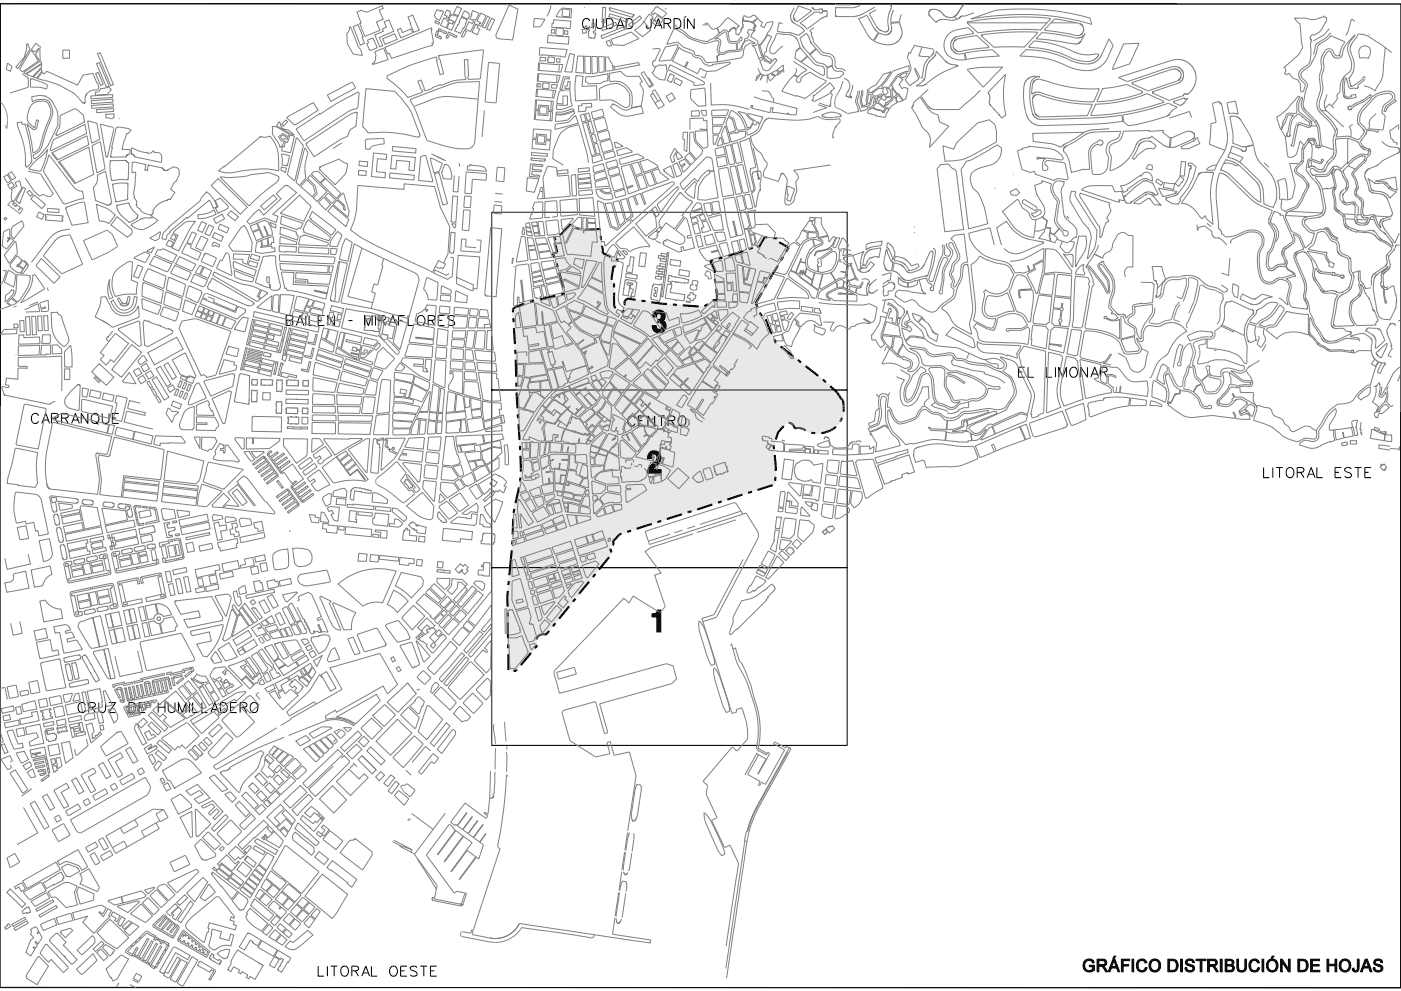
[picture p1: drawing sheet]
<svg xmlns="http://www.w3.org/2000/svg" width="420mm" height="297mm" viewBox="0 0 420 297" stroke-linecap="round" stroke-linejoin="round" font-family="sans-serif">
<defs><g id="words">
<g font-size="6.8" fill="#7f7f7f">
<text x="195.3" y="99.6">3</text>
<text x="193.8" y="141.8">2</text>
<text x="194.9" y="189.4">1</text>
</g>
<g font-size="3" fill="#7f7f7f">
<text x="174.6" y="8.6">CIUDAD JARD˝N</text>
<text x="85.8" y="97.6">BAILEN - MIRAFLORES</text>
<text x="188.2" y="127.7">CENTRO</text>
<text x="23.4" y="213.6">CRUZ DE HUMILLADERO</text>
</g>
<g font-size="3">
<text x="305.3" y="113.1">EL LIMONAR</text>
<text x="9.4" y="126.9">CARRANQUE</text>
<text x="378.8" y="143.1">LITORAL ESTE</text>
<text x="95.4" y="292.6">LITORAL OESTE</text>
</g>
</g></defs>
<path d="M0 1.2h420v294.8h-420zM205.7 4.9l-.6 .4M208.1 5.6v3l-2-3v3M420 1.2l-419.9-.2-.2 253.7M147.4 63.6h106.6v53.3h-106.6zM420 61.6l-.1 234.5-420-.2M147.4 116.9h106.6v53.2h-106.6zM147.4 170.1h106.6v53.3h-106.6z" fill="none" stroke="#000" stroke-width=".3"/>
<g fill="#000" stroke="#000" stroke-width=".3">
<path d="M325.3 287.8a1.71 1.71 0 0 1 2.8 .7l-.6 .1a1.25 1.25 0 0 0-1.5-.7 1.25 1.25 0 0 0-.8 1.5 1.4 1.4 0 0 0 .8 1.4 1.4 1.4 0 0 0 1.6-.3v-.8h-1v-.4h1.5v1.4a2.03 2.03 0 0 1-3 0 2.03 2.03 0 0 1 .2-2.9z" fill-rule="evenodd"/>
<path d="M328.9 287.5v3.7h.5v-1.6l1 .1 1.1 1.5h.6l-1.3-1.7a1.03 1.03 0 0 0 1-1.2 1.03 1.03 0 0 0-1.3-.8zM329.4 287.9h1.1a.64 .64 0 0 1 .8 .7 .64 .64 0 0 1-.9 .5h-1z" fill-rule="evenodd"/>
<path d="M333.6 287.5l-1.4 3.7h.6l.4-1.1h1.5l.5 1.1h.5l-1.5-3.7zM333.9 287.9l.7 1.7h-1.3z" fill-rule="evenodd"/>
<path d="M334 286.5h.6l-.6 .8h-.4z" fill-rule="evenodd"/>
<path d="M336.2 287.5h2.4v.4h-1.9v1.2h1.6v.4h-1.6v1.7h-.5z" fill-rule="evenodd"/>
<path d="M339.4 287.5h.5v3.7h-.5z" fill-rule="evenodd"/>
<path d="M341.1 287.9a1.56 1.56 0 0 1 2.7 .6l-.5 .1a1.12 1.12 0 0 0-1.4-.7 1.12 1.12 0 0 0-.7 1.4 1.15 1.15 0 0 0 .8 1.5 1.15 1.15 0 0 0 1.4-.9l.5 .2a1.65 1.65 0 0 1-2 1.2 1.65 1.65 0 0 1-1.2-2z" fill-rule="evenodd"/>
<path d="M344.9 287.9a1.91 1.91 0 0 0-.1 2.7 1.91 1.91 0 0 0 2.6 .2 1.97 1.97 0 0 0 .4-2.4 1.97 1.97 0 0 0-2.3-.9zM345.3 288.2a1.38 1.38 0 0 1 1.8 0 1.38 1.38 0 0 1 .3 1.8 1.28 1.28 0 0 1-1.7 .8 1.28 1.28 0 0 1-.7-1.8z" fill-rule="evenodd"/>
<path d="M350.1 287.5v3.7a2.79 2.79 0 0 0 2.4-.2 2.12 2.12 0 0 0-.4-3.5zM350.6 287.9a1.55 1.55 0 0 1 2.1 1.5 1.55 1.55 0 0 1-2.1 1.4z" fill-rule="evenodd"/>
<path d="M353.9 287.5h.5v3.7h-.5z" fill-rule="evenodd"/>
<path d="M355.7 287.7a1.5 1.5 0 0 1 2.4 .8h-.5a.8 .8 0 0 0-1-.8 .8 .8 0 0 0-.6 1l1.5 .6a1.18 1.18 0 0 1 .4 1.6 1.18 1.18 0 0 1-1.6 .4l-.9-.6-.2-.7h.5a.89 .89 0 0 0 1 .9 .89 .89 0 0 0 .8-1l-.9-.4a1.07 1.07 0 0 1-1.1-.6 1.07 1.07 0 0 1 .2-1.2z" fill-rule="evenodd"/>
<path d="M358.6 287.5h2.9v.4h-1.2v3.3h-.5v-3.3h-1.2z" fill-rule="evenodd"/>
<path d="M362 287.5v3.7h.6v-1.6l1 .1 1.1 1.5h.5l-1.2-1.7a1.03 1.03 0 0 0 1-1.2 1.03 1.03 0 0 0-1.3-.8zM362.6 287.9h1.1a.64 .64 0 0 1 .7 .7 .64 .64 0 0 1-.8 .5h-1z" fill-rule="evenodd"/>
<path d="M365.8 287.5h.6v3.7h-.6z" fill-rule="evenodd"/>
<path d="M367.3 287.5v3.7h1.4a1.07 1.07 0 0 0 1.3-.6 1.07 1.07 0 0 0-.6-1.4 .93 .93 0 0 0 .4-1.2 .93 .93 0 0 0-1.1-.5zM367.8 287.9h.7a.63 .63 0 0 1 .8 .3 .63 .63 0 0 1-.3 .8l-1.2 .1zM367.8 289.5h.8a.68 .68 0 0 1 .9 .6 .68 .68 0 0 1-.8 .7h-.9z" fill-rule="evenodd"/>
<path d="M370.8 287.5h.5v2.2a.98 .98 0 0 0 .9 1.2 .98 .98 0 0 0 1-1.2v-2.2h.5v2.2a1.47 1.47 0 0 1-1.5 1.6 1.47 1.47 0 0 1-1.4-1.6z" fill-rule="evenodd"/>
<path d="M374.9 287.9a1.56 1.56 0 0 1 2.6 .6l-.5 .1a1.12 1.12 0 0 0-1.4-.7 1.12 1.12 0 0 0-.7 1.4 1.15 1.15 0 0 0 .8 1.5 1.15 1.15 0 0 0 1.4-.9l.5 .2a1.65 1.65 0 0 1-1.9 1.2 1.65 1.65 0 0 1-1.3-2z" fill-rule="evenodd"/>
<path d="M378.3 287.5h.6v3.7h-.6z" fill-rule="evenodd"/>
<path d="M380.1 287.9a1.92 1.92 0 0 0-.1 2.7 1.92 1.92 0 0 0 2.7 .2 1.99 1.99 0 0 0 .3-2.4 1.99 1.99 0 0 0-2.3-.9zM380.5 288.2a1.32 1.32 0 0 1 1.7-.1 1.32 1.32 0 0 1 .4 1.6 1.29 1.29 0 0 1-1.6 1.1 1.29 1.29 0 0 1-.8-1.8z" fill-rule="evenodd"/>
<path d="M381.4 286.5h.6l-.6 .8h-.3z" fill-rule="evenodd"/>
<path d="M383.9 287.5h.5l1.9 2.9v-2.9h.5v3.7h-.6l-1.8-2.8v2.8h-.5z" fill-rule="evenodd"/>
<path d="M389.1 287.5v3.7a2.79 2.79 0 0 0 2.4-.2 2.18 2.18 0 0 0-.5-3.5zM389.6 287.9a1.58 1.58 0 0 1 2 .8 1.58 1.58 0 0 1-.6 2l-1.4 .1z" fill-rule="evenodd"/>
<path d="M392.9 287.5h2.7v.4h-2.2v1.2h2v.4h-2v1.3h2.3v.4h-2.8z" fill-rule="evenodd"/>
<path d="M397.8 287.5h.5v1.5h1.9v-1.5h.5v3.7h-.5v-1.8h-1.9v1.8h-.5z" fill-rule="evenodd"/>
<path d="M402 287.9a1.91 1.91 0 0 0-.2 2.7 1.91 1.91 0 0 0 2.7 .2 1.97 1.97 0 0 0 .3-2.4 1.97 1.97 0 0 0-2.3-.9zM402.5 288a1.49 1.49 0 0 1 2 1.1 1.49 1.49 0 0 1-1.3 1.8 1.63 1.63 0 0 1-1.3-1.2 1.63 1.63 0 0 1 .6-1.7z" fill-rule="evenodd"/>
<path d="M406.9 287.5h.5v2.6a1.03 1.03 0 0 1-.9 1.2 1.03 1.03 0 0 1-1.1-1.1l.5-.1 .3 .8 .5-.1 .2-.2z" fill-rule="evenodd"/>
<path d="M409.3 287.5l-1.4 3.7h.5l.4-1.1h1.5l.5 1.1h.5l-1.4-3.7zM409.6 287.9l.6 1.7h-1.2z" fill-rule="evenodd"/>
<path d="M412 287.9a1.46 1.46 0 0 1 1.4-.5 1.46 1.46 0 0 1 1.1 1.1h-.5a.78 .78 0 0 0-.9-.8 .78 .78 0 0 0-.6 1l.6 .3a1.55 1.55 0 0 1 1.4 .9 1.44 1.44 0 0 1-1.3 1.5 1.44 1.44 0 0 1-1.5-1.4h.5a.91 .91 0 0 0 .9 .9 .91 .91 0 0 0 .9-1l-.9-.4a1.08 1.08 0 0 1-1.1-.4 1.08 1.08 0 0 1 0-1.2z" fill-rule="evenodd"/>
</g>
<path d="M166.1 70.6l2.1-.4 3-3.2 1.6 1.4a14.9 14.9 0 0 0 7 .2l.9 7.3 4.4 1.8-.3 2.2-.9-.1-.5 3.5 .1 1.4 .6-.1v1.5h.1l-.2 2.5 .1 3a1.94 1.94 0 0 0 1.7 1.4l.9 .5 .9-1.8a1.24 1.24 0 0 1-.3-1.5 1.24 1.24 0 0 1 1.3-.7 143.3 143.3 0 0 0 22.3 2.4l2.8-1.9 1.2-.1v-1.7l-.9-6.1 .3-.9-1.4-3 12.6-3.9 .4-.1 .4-.8 1.2 .6 1.8-3 3.8 .4-.3 .7 3.6 2.1-9.9 16.7 .8 1.5a4.4 4.4 0 0 0 1.7 2.8l.2-.1 2 4.7a3.8 3.8 0 0 1 1.3 2.8l10 7.8a54.4 54.4 0 0 1 9.1 8.2l.8 1.2h.3l.3 3.2-.6 2.2-1 1.7a8.1 8.1 0 0 1-10.5 1.8l-1.3-.4-1.3 .1-.4-.9-.5-.5-1.2-.3-.6 .3-2.3 2.6-1.4 3.9 .7 6.4-.3 5.3-46.4 14.9-.3 .2-1.8 1.8 .1 1.1-1.3 .5 .8 2.2-19.8 24.3h-1.4l-1.1 .7-.3 1 .3 1.4-6.4 7.7h-2.3l-.3-22.2 1.4-14.7 .4-10.1 1.8-8.7 .4-4.1-1.2-22.4a314 314 0 0 0-1.1-24.2v-1.9l.6-.6a34.1 34.1 0 0 1 8-2.5l7.1-1.7-2.7-9-1.1-2.9 1.4-.4-.7-2.6h.3z" fill-rule="evenodd" fill="#e8e8e8" stroke="#e8e8e8" stroke-width=".3"/>
<g fill="none" stroke="#000" stroke-width=".63" stroke-linecap="butt">
<path d="M166.2 70.8l.3 1.2M166.5 73.5l.6 2.1-1.4 .4 .5 1.2M166.8 78.9l.4 1.1M171.2 67.2l-3 3-.5 .1M172.6 68.1l1 .4M175.4 68.8l4.4-.2 .1 .3M180.1 70.7l.1 1.2M180.4 73.6l.4 1.4-.1 .9 2.3 .9M184.5 79.9l-.6-.1-.5 4.1M184.7 77.5l.4 .2-.1 .6M213.8 78l-.9 .2 1.4 3-.1 .6M216.6 77.2l-1.2 .3"/>
<path d="M222.9 75.2l-4.6 1.5M225.7 74.3l-1.2 .4M227 73.7l.5 .3M227.6 73.9l-.1 .1M230 71.2l-.7-.2-1.7 2.9M231.8 71.4h1.2M233.2 79.6l-2.4 4.1M233.6 72.6l2.8 1.6-.7 1.3M234.7 77l-.6 1.1M153.9 95.4l.1 1.2M154.1 98.3l.3 4.8M157.2 91l-2.8 1.1-.6 .6v.9"/>
<path d="M160.1 90.1l-1.2 .3M166.5 88.6l-4.6 1.1M167.7 81.7l1.3 4.6M169.4 87.9l-1.2 .3M184.1 85v1.1M184.2 87.7l-.1 3.9 .5 .7M187 93l-.3 .5-.5-.3M190.6 89.9l-2-.4a1.27 1.27 0 0 0-1.2 .6 1.27 1.27 0 0 0 0 1.4M192.3 90.1l1.2 .2M195.3 90.6l4.7 .5M201.7 91.3l1.2 .1M204.7 91.5l4.7 .4"/>
<path d="M212.2 91.2l-1 .6M214.3 83.6l.2 1.2M214.7 86.6l.2 1.5M214.9 88.1v.1M214.9 88.2v1.7l-1.3 .2M227.8 93.7l.6 1M228.4 87.8l-1.9 3.1 .6 1M229.5 95.7l1.9 4.4M229.9 85.2l-.6 1.1M154.4 104.8l.1 1.2M154.6 107.8l.1 5.1M154.8 114.7v1.2"/>
<path d="M154.9 117.6l.2 4.8M232.2 101.6l.4 1.1M234 103.8l3.8 3M239.2 107.9l.9 .7M241.5 109.7l3.8 2.9M246.7 113.7l.9 .8M248.9 115.7a11.8 11.8 0 0 1 3.4 4M252.3 119.7h.1M252.4 119.7l.3 .1 .2 3.6M155.2 124.2l.1 1.1M155.5 127.1l.3 4.8M155.9 133.6v1.2"/>
<path d="M156 136.6l.1 4.7M232 133.5v1.1M232.3 136.4l.2 4.7M235 127.7a5.6 5.6 0 0 0-2.4 4M236.4 126.7l1.1 .4 .8 1.3 1.7-.1 1.5 .7M243.2 129.7l1.2 .1M250.6 127.9a7.9 7.9 0 0 1-4.4 1.9M252.5 125.2l-.6 1.2M153.9 155.5l-.2 4.7M154.2 152.5l-.2 1.2M155.6 146.1l-1.1 4.7M156 143.1v.1"/>
<path d="M156 143.2l-.1 1.1M186.3 160a3.3 3.3 0 0 0-1.8 1.5l-.7 .6 .1 1.1-.2 .2M189.2 159l-1.2 .4M195.4 157l-4.6 1.5M198.2 156.1l-1.1 .4M204.4 154.1l-4.5 1.5M207.3 153.2l-1.2 .4M213.5 151.2l-4.5 1.5M216.3 150.3l-1.1 .4M222.6 148.2l-4.6 1.5M225.4 147.4l-1.1 .3M231.6 145.4l-4.5 1.4"/>
<path d="M232.5 142.9l-.1 1.2M152.2 177.1v4.7M152.5 174.1l-.1 1.2M153.4 165l-.7 7.4M153.6 162v1.2M172.5 179.4l-.7 .9M176.6 174.4l-3 3.6M178.5 172l-.8 1M182.6 167l-3 3.7M182.9 164.5l.4 1.1M152.2 183.6v1.2M152.2 186.6l.1 4.7"/>
<path d="M152.3 193.1v1.2M152.4 196v4.8M159.2 195.7l-3.1 3.6M160.9 191.5l-.1 .1M161.1 193.4l-.8 .9M161.6 190.4l-.7 1.1M161.7 190.4h-.1M164.6 189.1l-1 1.1-1-.1-.9 .3M166.5 186.8l-.8 .9M170.6 181.7l-3 3.7M155 200.7l-.3 .3h-.8"/>
</g>
<g fill="none" stroke="#7f7f7f" stroke-width=".3">
<path d="M2.2 19l1.4 .9-.5 1.5-1.2-.6zM7.3 17.1l.2 .1-2.2 3.3-.5-.4zM7.9 13.3l.5-.2 .1 .8 .5 .7-1.5 2.6-.2-.1 .6-2.2zM9.3 15.1l2.2 3.2-4.7 3.2-.9-.8zM10.8 13l1.3 .9-.2 .8 .1 3.2-.2 .2-1.2-1.9 1.2-1.6-.4-.1-.6 1-.7-.1-.7-.6zM18.8 15h2v2.4l-2 .1zM28.9 19.1l.8-.4 3 7.2-.8 .3zM29.2 16.1l.8-.3 4 9.5-.8 .4zM104.8 8.2l.3-.1 2.2 5.7 .8 1 .5 1.8-2.8-.5-1.7-3.2-.1-2.9 .7-1zM105.9 8l1.4-.6 1.5 3.7-.2 .2 .7 1.7-1.3 .5zM107 3.6l1.3-.5 1.6 .6 4.7-2 .3 .8-1.2 .5 1.2 2.7-2 .9 1 2.5-4.5 1.8-1.6-3.8 .5-.2zM110.2 12.1l1.6-.7 1.3 2.9-2.3 .8-.8-2 .5-.3z"/>
<path d="M112.3 15.6l2.7-1.2 1.4 3.5-4.8 1.4 .6-.7 .4-.8-.1-1 .3-.1zM114.7 11.6l3.6-1.5 .8 1.7-3.7 1.5zM115.2 6.6l1.4-.6 1.4 3.4-4.3 1.9 1 2.3-.9 .4-1.4-3.6 2.5-1-.3-.7 1.2-.5zM115.4 14.2l13.9-5.9 .7 4.6h-.5l.1 .7-12.2 3.9-.7-1.6-.5 .3zM119.1 8.9l1-.4 .6 1.3 2.5-1.1 .6 1.1-3.6 1.5zM122.3 5.1l1.5-.6 1.9 4.5-1.7 .7zM130.6 6.2l1.2 .5-.3 .6-1.1-.6zM131 2.9l1.1 .5 .1-.3 .8 .4-1.2 2.6-.9-.5-.7-1zM131 9.3l.5 .2-.6 1.1 1.4 .6-.2 .5-1.5-.7-.1-.6zM131.6 8.6l2.4 1-.3 .5-2.3-1.1zM133.1 5.4l.8 .4 .6 .9-.8 1.6-1.7-.7zM134 3l.7 .3 .3 .7-.6 1.5-.6-.3 .2-.4-.8-.3z"/>
<path d="M134.5 9.6l2.5 1.2-.2 .5-2-1-.6 1.2-.5-.2zM134.7 6.9l.9 .3 .2-.5 .5 .2-.9 2.1-1.4-.6zM135.2 4.5l.2 .1 .2-.3 1.6 .7-.8 1.7-1.5-.8-.1 .3-.4-.2zM137 1.9l1.4 .7-1.1 2.2-1.3-.7zM138.3 5.2l1.7 .8-1 2.5-.2-.1-.7 1.6-1.8-.8 1.3-2.3zM139.2 3.2l1.4 .9 .1 .7-.4 .9-1.9-.8zM139.2 9.1l.6 .3-.8 1.6h-.6zM140.6 6.6l1 .5 .3-.6 .5 .2-1.3 2.8-1.6-.7zM141.7 3.2l1.9 .8-1 2.1-.7-.3-.2 .3-.8-.4zM142.6 7.2l.8 .5-.3 .7 .7 .4-.7 1.6-1.6-.7zM144.2 3.9l1.5 .8-1.5 3.2-.7-.4 .2-.5 .3 .1 .1-.3-1.1-.5zM146.1 4.9l.8 .3-1.5 3.2-.8-.4z"/>
<path d="M146.4 18.7l3.4 .3-1.1 11.9-3.3-.3zM147.4 5.5l.9 .4-1.5 3.2-.9-.4zM152.6 1.5l2.6 1.2-1.5 9.3-4.3-.4-.6-.4-.1-.8zM160.2 5.5l3.2 .2-1.4 2.3-2.1 .1zM161.8 18.9l-.3-.1-.2 2.3h.3M161.8 18.9l5.9 .4M161.8 18.9l-.2 2.2M161.9 14.2l8.1 .6-.6 2.3-.7-.1-.7-.2-6.3-.3zM161.9 17.1l1.7 .2-.1 1-1.6-.1zM164.3 10.5l6.3 .5-.2 2.2-6.3-.5zM164.3 17l2 .2-.2 1.6-1.9-.1zM165.2 1.6l-.5 1.9-.8 1.4"/>
<path d="M165.4 8.8l.9 .1v1h-1zM166 5.9l5.1 .4-.2 2.3-5.5-.4 .1-1.2h.4zM166.8 8.5l2.1 .1-.2 2.1-1.9-.1-.2-.2zM166.9 17.6h1l-.1 1.1-1-.1zM167.7 19.3l1.1 .1-.6 2.2h-.7M167.7 19.3l-.2 2.3M168.4 2.6l.1-.2 2.9 .3-.2 2.6-4.5-.3 .7-1.3zM168.6 2.9l.2-.2 1.9 .1 .1 .2-.1 1.9-.2 .1-1.8-.1-.2-.2zM169.3 9.2l.9 .1v1l-1-.1zM170.8 16l1.4 .4-.7 5.2-2.2-.1zM173.2 16.8h1.7l.1 5.1-2.4-.2zM175.3 2.2l-.1 .2"/>
<path d="M175.3 16.9h1.7l.1 5.2-1.7-.2zM177.4 16.9l1.6 .1 .1 4.8-1.6 .3zM177.5 6.8l.1 1.2-.2 .2-1.2 .2-.3-.7-.5 .1 .1 .7-.2 .3h-.7l.1 1.2 1.1-.1 .1-1 .8-.1v.5l-.3 .2 .1 1.8h.7v.2l1.1-.2 .2-1.4h-.4l-.2-.6h.5l.1-1h.2v-.5l-.7-.1v-.5l.6-.1v-.3M179.5 17.1l1.7-.1-.1 4.5-1.5 .2zM180.2 10.7l7.5-3 .3 .8-7.5 3zM180.7 2.2h.9l-.3 4.6h-.8zM181.5 17.1h1l.3 1a3.7 3.7 0 0 1 1.1 2.9l-2.4 .3zM181.7 12.4l1.1-.3 .6 1.5-1 .2zM182.8 4.1l5.5 1.7-.2 .8-5.6-1.6zM182.8 2.3l7.3 2.1-.1 .4-.3-.1-.1 .5-6.8-2zM183.2 11.8l6-2.2 2.4 2-2.3 1a6.3 6.3 0 0 1-5.5 .8zM184 19.5l.1 .6 7.3-1.4 .4 .8-7.6 1.4-.1-.8"/>
<path d="M188.4 7.4l3.4-2.6 .5 .7-3.3 2.5zM195.6 14.7l1.8-.2 .6 .3-1.6 3.2-.8 .7 .2 1 .8 .3M196 6.1l-.5-.4 .3-.5-.5-.6-.7-.3-2.6 3.4-1.8 1.3 2.4 2 2.5-2-2.1-2.5M196.5 2.3l.7-.3 2.7 2.1-1.3 1.2-2.3-1.5-.5 .6-.6-.5zM196.6 20l.2-.1a1.04 1.04 0 0 1 1.2-.3l1.7-.2 .3 1.8-.7 2.8-1.7-.3-1.1-.7-1-1.2 .6-.6zM197.1 4.6l1.8 1.3-1.1 1.2-1.6-1.2zM199.4 14.1l3.4-.7 .5 .3-2.2 4.4-3.4 .2-.1-.3zM199.7 2.4l-.3 .5M200.9 19.4l10.1 5.1 .2 .4-.2 .4-2.8 .3-.2-.1v-.8l-7.6-3.8zM202 8.7l.4-.1 2.1 1.3 2.2 1.6 4.3 1.5h.9l2-.6 1.5-.1 .2 .4-.6 2.4 .7 1.1-.8 .7 .2 1.6-3 .3-.5-.2a2.91 2.91 0 0 0-3.1-2.1l-.3-.2-.1-.9-1.1-.5a7.1 7.1 0 0 1-3.6-2l-.5-.3-3 .6zM202.6 7.4l-.1 .3 .3 .4 1.8 1a9.7 9.7 0 0 0 5.4 3l2.1 .3 1.5-.8 2-1.5-.6-1.7a1.51 1.51 0 0 1-2.5-.9l-1.9-.1M203.6 14.2l1.4 1 2.5 .9 .3 .7 .5 .3 1.6 .5 .7 .8a1.53 1.53 0 0 0 1.5 1.1l.1 .3 1.3-.1 .1-.4 5-.7 .3 .2-.1 .3-3.9 2.1a5.5 5.5 0 0 1-5-.7l-.8 1.6-3.6-1.8 .8-1.6-.3-.2-.8 1.6-3.6-1.8z"/>
<path d="M211.3 7h1.1M214.3 11.7l2.8-2.1a.47 .47 0 0 1 .7 .5l.5 2.3a1.22 1.22 0 0 0 1.4 .6l1.2-.1v2.1l-2.4 .1-1.7 .7a.92 .92 0 0 1-1-.2 .92 .92 0 0 1-.1-1l.2-1a1.36 1.36 0 0 0-.4-2zM215 16.9l.9-.6a3.5 3.5 0 0 0 2.4-.7l3.9-.5 .3-.4-.2-.4 .6-1.3 .5-.7 .8-.3 2.1 .9v.2l-1.5-.2-1.4 1-.3 .7-.3 1.8-.3 .6-.5 .3-6.9 1.2zM217.6 5.7l.8-.3 3.2 2.4-.4 .1-.5 1-.6-.8v.3l-.4-.1-1.5 1.3a1 1 0 0 0-1.5-.5l-1 .9-.6-1.7 1-.7zM219 8.9l.7-.5 .6 .1 .4 .7-.1 .9 .8 .4 .9-1.5-.3-.1 .3-.5 .3 .1 .3-.5-.3-.1 .3-.6-.3-.1v-1.8l.4 1h.8a3.8 3.8 0 0 1 2.6 1.2l-.3 .3 .2 .2-.5 .4 .4 .5-.3 .3-1.4-.5-.5 1 .6 .4-.6 1.3a.61 .61 0 0 0-.8 .8l-.7 1.2a1.58 1.58 0 0 1-1.5 1.5v-2.1l.5-.1 .3-.5a.46 .46 0 0 0 .6-.2 .46 .46 0 0 0-.1-.6l.1-.3-.4-.1-.8 1.2-.5 .1a1.52 1.52 0 0 1-2.1-.7l-.3-2 .5-.4zM222.9 4.8l1.8 .4 1.4-.6 1 .9-1.7 1.1-1.4-.4-1 .1-.2-1zM226.5 6l.6-.5 .6 .7 .9 .5-.5 1.1 1 .5 .7-1.5 1.8-.4 .1 .3a6.6 6.6 0 0 1-1.6 3.3l-1 1.8-1.2 1.6-.3-.1-.2 .2 1.1 3.6-.7 .3-.2 .5-1.2-3.3-1-1h1.1l.7-.5 .1-.5-.4-.5-1.8-1.1 .5-1.1 .8-.9-.4-.5 .6-.5 .1-.3-.9-.9zM227.8 18.4l1-1 .5 1 .4-.1 1.2 .8 1.2-1.5h.4l.4 .5-2.3 2.8-.6 .3-.7-.1-.5-.4zM229.4 17.7l1.2 .8 .7-.6-1.8-1.2-.6 .6 .5 .4M230 10.5l1.3 .5-1.3 2.9-.2 1.6-.4 .1-.6 1.4-1.1-3.5h.3l1.1-1.4zM234.7 13.9l-1.7 1.4a1.15 1.15 0 0 1-1.1 .8 1.15 1.15 0 0 1-1.1-.7v-.2a6.8 6.8 0 0 1 1.5-3.8l.5-1.2 .3-.2 3.6 .4 2 .9-.1 .2 .4 .3 .9 2.3-1.3 1.2M237.9 18.4l3.9 2.5v.2l-1.2 .6-1.2 1.2-1.3-.4a1.71 1.71 0 0 0 .5-2.1"/>
<path d="M238.1 2.3l-1.1 2.2 .2 1.5 .7 .8 2.4 1.5 .8 1-1.7 1.2-2.4-.7-4-.4 .6-2.6 1 .3M238.6 15.6l1.4-1.3 2 2.5-2 1.7-1.7-1.1zM239.3 1.9l3.8 1.2 .1 .2-4.3 3.2-.8-.7-.2-1zM239.9 11.3l1.8-1.3 .9 1.3 .5 1.4 1.5 1.9-1.9 1.6-2-2.2zM240 6.8l4.1-3.2h1.4l.6 .3 .5-.5h1.4v1.3l-.3 .2-1.3 .5-4.4 3.3-2-1.6zM240.2 18.6l2-1.7 2.2 2.4 1.9 .5 .6 .4 .3 .5v1.6a.66 .66 0 0 1-1.2 0zM242.8 16.4l2-1.6 1.5 1.6 2.3 .5 .6 .5 .3 .7v1.4l-1.7 .6-.8-.8-2.3-.8zM243.4 2.2l.7 .7h1.4l.7-.2 .4 .5h1.4M244.1 8.2l-1.3 1 .6 .7-.3 .3 .8 2.4 2.6 3 1.8 .4a2.32 2.32 0 0 1 2 2.2v1.5l.5 .7 2 .4 .7 .5M250.5 1.2l.1 .2 4.4 .1M257.5 5.6l2.4-1 2.2 4 1.2 1.1-1.5 2.4-1.7-1.6zM257.8 1.6l-2.1 .7h-5.1l-.1 .1v2.2l.3 .3h5.9l1.5-.5 4-2.3"/>
<path d="M266.9 1.4l.3 .5v.5l-.7 1.7-.3 1.7 .3 2.9-.2 .5-.5 .4-1.7-.4-1.1-.9-2.3-4v-.3l1.9-1.1M267.3 8.1v1.1l-.8 .9-1.4 .3-1.6-.5-1.5 2.4 2.2 .9 1.9 .3 1.5-.2 1.5-.8 .9-1.1 .4-1.5-.7-3.1-2.7 .2 .3 1.2M267.9 3l-.7 1.7-.2 2 2.7-.2 .1-1 .4-1.2M276.4 14.1l-2.3-.5-1.1 2.3-.6-.1-.4 1.7 .5 .4 .5 2.1a2.74 2.74 0 0 1-.5 2.2l-1.1 1.7 1.4 1.7 2.7-1.9-1.3-2.8v-.5l1.6 3M276.4 14.1l-.9 2.6 2.9 .3 .3 .2M276.4 14.1l3.6 .7M280 14.9l-.4 1.3-1.6 1.7-.7 1.2-1 4.4M280.7 15.3l3.2 3.4 1.1 .6 1.5 .2 .7 .3-1.8 .6a29.8 29.8 0 0 0-8 4.9l-1.1 .4-1.6 .1 1.5-1 .9-1 .8-4.2 .9-1.4 1.5-1.4zM281.4 6.8v.1M284.3 10.2a8.2 8.2 0 0 1 5-1.7l.9-.2 1.5 1.3v.4l-5.4 1.2-1.1 1.3-.2 1.4 .3 .9 1 1 1.2 .4 1.5-.3 .4 2a5.1 5.1 0 0 1-6.3-3.5 4.8 4.8 0 0 1 1.2-4.2zM286.1 5l-1.1 .3-1.2-.2-.8-.5-1-1.1-1.4-.7-1.5 .1-.7 .8 .2 1 2 2 .8-.6 1-.3 3.4 .3 1.1-.4M286.1 5l.8 .7"/>
<path d="M286.4 12.1l.8-.5 5.6-.9 3.6 3.4-.2 .2-4.9 .5-4 .6-1-.5-.5-.8v-1zM289.1 1.3l-.6 .5-1.6 2.5-.8 .7M290 6.8l.3-.3 6-.8 9.1-.6 5.3 .1 4 .3 .1 .4-.9 .9M290 6.8l3.2 3 10.9-1 7.8 .2 2-2.2M290 6.8h23.9M291.1 5.7l7.4-2.6 6-.4h5.8l8.1 .8 7.5 1.7 .8 .2 .6 1.9-8.4-2-8.9-.9-9.5 .2zM292 3.8l-2.9 1.1h-.9l-.6 .6-.7 .2M294.4 10.4l9.1-.8h5.7l1.7 .2v.2l-3.9 4.1-9 .1-3.7-3.4zM299.6 16.8l-2.1-1.9-8.2 1 .4 2 4.1-.7 5.8-.4M307.5 14.9l3.9 .2 2.9 .6 2.8 .8 5.3 2.2 1.7 .3 2.4 .2 1.9-.7 1.4-1.2 2.6-5.7 1.3 2.1-1.8 3.9-.9 1.4-1.6 1.3-1.2 .5-1.5 .4-2.1-.1-2.3-.4-6.3-2.5-2.9-.8-2.7-.4-4.7-.2zM310 12.3l2.3 .2 3.9 .8 8 3 2.1 .2 2.5-.4 .7 .3-1.1 1.2-1.4 .7-1.4 .1-2.2-.2-5.2-2.1-2.9-1-3.1-.6-3.6-.3-.1-.4zM312.3 9.8l5.3 .6 5.1 1 1.5-.2 1.1-1.1-1.4 2.5-.6 .4-.9 .2-7.5-1.2-4.3-.4z"/>
<path d="M315.1 6.8h7.6M316.1 5.7l2.9 .4 4.8 1 .9 1v1.4l-.7 .9-1.1 .3-5.2-1.1-4.3-.5-.1-.3zM336.9 13.2l4.6-.2-2.8 6.1-5 1.7-.2-.3zM388 5.5a10.2 10.2 0 0 1 5 .4 9.8 9.8 0 0 0 4.1-1.1l.1 .4 .5 .2v.8l-1.5 2.7-.5 .6-1.7 1h-.8l-.4 .7v.4l.4 .4-.3 .9v4l-.3 1.8-.6 .8-1.8 1.2-.8 1.2 .2 1.7 1.7 1.9-.6 1.8-.3 .2-.5-.1-.1-2.3-.7-1.1-1.6-.6-1.1-1.4-.7 .3-.6-.3 .4-.9-.4-.9-.2 .1 4.5-3.9 1.1-2.2-.3-1.5-.5-5.5zM396 18.6l.2-1.6 1.1-1.8a1.39 1.39 0 0 1 2.4 .3l.8 1.2h1l.7-2.6 .9-1.5-4.2-1.8-1 1-2.6 1.7-1 3.3-1.4 2.6-2.7 2.3-.2 .6 .2 .8 1.7 2.1-1.2 5.7M396 18.5l.1 1.1M396.1 19.5l.1 1.1-.7 2.1 .4 3.7-1.1 4 .1 1.7 .6 1.4 2.7 2.6 1.3 1.6 .7 1.2v1M397.6 5.6h.1M398.5 8.5l-1.6 1.9-3.1 1.9M399 10h-.3l-1.1 1.3-3 1.9-.9 3.1M406.2 6.4l-.9-.7-.3 .5-.9 3.3-.7 1.2M408.2 14a1.78 1.78 0 0 1 2.6 .8l.1 1.2-.7 1.5-2.6-.1-.3-1.8 .2-.8z"/>
<path d="M410.5 10.3l-.1 .3M415.3 14.3l-.6 6a7.3 7.3 0 0 1-1.7 5.5l-.7 1.5M417.2 15.7l-3.2-2.4-1.7-1a6.5 6.5 0 0 0-5.3-2l-.3 .9-1.5 1.9-.4 1.5v.7l1 2.9 .2 1.3-.2 1.4M.1 30.6l1.1 1.2 .8 2.1 .3 1.5-.2 3.1-.6-1M5.1 36.8l1.4-.2 .1 .7 .9-.1 1 3.9 1 7.3-1.4 1.7-.3-.2-.2-.6v-2.3l-.4-3.3zM6.7 22.1l1.7 1.3 .1 2.8-5.5 1.7M7.1 21.7l5.1-3.5 .3 .8-4.9 3.1zM7.5 37.2h.1M8 22.2l4.5-2.9-.1 .8-2.7 2.9zM9.2 23.7l.3-.1 4.7 1.7-.2 1.4-2.1-.5-2.7-.1zM9.5 29l2.7-.4 1.3 .2 1 .5 1.4 1.5 1.1 2.2 .4 1.7-.1 2.9-2.8 5.8-2.3 2.8-1.7 1.4-.4-.2-.1-.8 1.6-1.1 .8-1.1 1.6-5.5 1.7-4.5 .1-1.3-.7-2.1-.7-.8-.9-.4h-2.1l-1.7 .7zM9.7 31.1l1.7-.7 2.5 .1 .6 .6 .8 2.2-.1 1-1.6 4-1.7 5.7-.8 1.2-.9 .6-.4-.3-.6-4.2-1.1-4.2 1.9 1.7h.6l.5-.5 .5-2.1-.5-.3-.6 2.1-.3 .2-1.4-1.1-.6-1.1v-1.2l.4-1.7 .5-1.2z"/>
<path d="M12.4 20.6l.2 .6-1.7 2.2-.9-.3zM13 30.3h.1M13.2 22.2l.8-.8 9.3 4.1 1.6-3 3-.5 1.7 3.9a.95 .95 0 0 1-.8 1.1 2.92 2.92 0 0 0-2.7 1.1l-.6 1v1.6l-.6 .2-2.9-3-4-2.3-6.8-2 1.5-2 .4 .7M18 34.7l4.5-2.2 2.5 2 .3 2-8.2 4-.3-.5 1.2-2.5zM26.4 36.2l2.7 .7 .8 4.8-2.3 1.2zM27.2 28.8l6.6-.4v.8l-6.5 .4zM27.4 30.2l6.4-.5 .1 .9-6.5 .5zM27.4 31.6l6.5-.5 .1 .9-6.5 .5zM28.6 27.6a1.54 1.54 0 0 0 1.6-1.1l2.4-.4 .8 .8-1.3 1.4-3.5 .2zM28.7 22l.7-.3 1.6 3.6-.8 .3zM28.9 32.9l5.1-.4 .1 .9-5.1 .4zM31.7 34.3l2.5-.2v1l-.6 .4-1.8-.2z"/>
<path d="M34.1 38.9l-1.8 8-.4 .1-.2-.5M34.1 38.9v-.3a.67 .67 0 0 0-.9-.6l-2.9-.8-.2 .2 1.6 9.1M34.1 38.9h.1M35 38.2l.9-.1 2.5 .4 .9 .6-1 1-.3-.1-.8 2.2-.6 2.6h2.4v1.3l-.8 .3-.4 .6-4.5 .1-.2-.2 .6-2.7-.2-.1 1.3-5.5zM35.6 35.5l.2 .2M81.7 38l1.4 .1 3.6 2.1-.3 .8-1.7-1-1.3 1 1 1.3 .9-.1-.8 1.6-.6 .4-.5-1.4-1.6-2.5zM83.5 36.7l.4-.2a2.25 2.25 0 0 0 2.5 2.4l1.7 1.6-.8-.3-4.4-2.4zM85.7 35.9l.5 .6-1.2 1.3-.6-.5zM85.7 35.9h.1M85.9 35.3l8-4.5 1.5 2.2-6.6 4.3-.6 .1zM88.9 38.6l6.9-4.5 .1 .1a78.3 78.3 0 0 1 11.4-6.6l.4 .2-.4 3.9-.1 .6-.6 .4a5.7 5.7 0 0 0-3 1.2l-12.2 8.2-.5-.1zM98.1 28.5l7.5-4 1 1.9-7.4 4.1z"/>
<path d="M109.7 26.6l8.6 .8 1.9 1.9 3.2 4.5 2.5 6.4-.1 .6-.7 .3a39.3 39.3 0 0 0-14.4-1.3l-.6-.2-1.4-1.8zM116.1 22.7l6.8-3.1 7.7-2.5 .3 .1 .1 .8-.1 .1 1 4.3 1.1-.3-1.1-4.2-.2-.1-.1-1.1 13.1-1.8 .2 .4-.9 8.1-.3 .3h-3.3l-.2-5.8h-1l.2 5.2 .3 .2-.3 .6a14.7 14.7 0 0 0-7.1 1.7l-.3-.2-4.4 1.9-.5-.5 .1-.3-1-2.5-.9 .3 .9 2.6 .4 .4-.1 .3-4.2 1.6-3.8-3.8-2.5-2zM120 20.9h.1M143.3 30.8l.4-6.2-.3-.1a21.4 21.4 0 0 0-11.8 2l-8.4 3.2-.2 .5 .9 1.5M143.3 29.6l-10.3-.7-2.9 .6-5.9 2.3M143.3 30.8l-1 11.9-.7 1.3-1.4 .6h-2.1l-2.6-.3-7.4-2.2-4.1-10.4M143.3 30.8h.1M145.2 33.1l-.7 8M159.9 38.6l5.3 .4-.2 2.8-1.3-.1 .1-1.3-3-.2v1.2h-1.1zM160.5 35.8l4.4 .4M160.7 32.7l.7 .1 .1-1.3 3 .2-.1 1.3 .7 .1M160.7 33.1h-.3l-.2 2.7h.3"/>
<path d="M160.7 33.1h.7l-.1 1.3 3 .3v-1.3h.8M160.7 33.1l-.2 2.7M160.9 30l-.3-.1-.2 2.8h.3M160.9 30l-.2 2.7M160.9 30l4.4 .3M161 28.9l4.7 .4M161.2 26.7h-.3l-.2 2.2h.3M161.2 26.7l-.2 2.2M161.2 26.7l4.6 .4M161.3 25h-.3l-.1 1h.3M161.3 25l.7 .1-.1 1-.7-.1M161.3 25l-.1 1"/>
<path d="M161.3 24.4l5.5 .4M161.5 22.1l-.2 2.3M161.5 22.1l5.5 .4M161.5 22.1h-.3l-.1 1.4-.1 .8 .3 .1M161.6 21.1l5.9 .5M161.9 32l1.9 .1 .2 .1-.1 1.8-.3 .2-1.6-.1-.2-.2zM162.8 24.8l1.8 .2-.1 1.6-1.8-.2zM165.1 33.4l.6 .1-.3 2.7h-.5M165.1 33.4l-.2 2.8M165.3 30.3h.6l-.2 2.8h-.6M165.3 30.3l-.2 2.8M165.4 25.3l1.7 .1-.3 1h-1.5z"/>
<path d="M165.8 27.1h.8l-.6 2.3-.3-.1M165.8 27.1l-.1 2.2M166.6 37.2l3.9-.6 1.9-1.9 1 2.2-6.8 1.9-.3-.2 .1-1.2zM166.7 34.4a8.9 8.9 0 0 0 5.4-1.1l.2 .6-2.1 2.1-3.7 .3zM166.7 33.7l2.1-.2 2.9-.9 .4 .5a9.4 9.4 0 0 1-5.4 1.1zM167 22.5l-.2 2.3M167 22.5l.9 .1-.6 2.2h-.5M167.8 27.3l3.1-.3 .3 2.7a2.04 2.04 0 0 0 .3 1.9l-.1 .2-2.8 1h-1.6l-.2-.3 .1-1.1 3.2 .1v-2.7h-1.3v2.4l-1.9-.2 .3-1.8zM168.9 23l1.8 .1v.6h-1.4l-.8 3-.5 .2-.1-.2zM170.3 24.4l.7 .1-.1 2h-1.5v-.7h.7zM172.7 22.6l2.1 .3-.3 3 4.3-.2 .2 4.2-6.5 .3a28.5 28.5 0 0 1 .2-7.6zM173.4 31.7h1.1l-.1-.6 2.9-.1 .1 1.1h-1.7v1l-.3 .3-1.9 .1z"/>
<path d="M174 34.5l1.1-.3 .6 2.1-1.2 .3zM174.6 36.9l1.2-.2 2.7 9.6-1.2 .3zM175.5 34.1l1-.2 .5 2-.9 .2zM175.7 23h2l4.4-.9 .3 1.3h-.3l.2 .8-1.4 .3-.8 .5-3.6 .1-1-.7zM176.2 36.5l1-.2 .9 3.3-.1 .2h-.9zM177.3 33.6l3.1-.8 .2 .1 .5 1.7-.2 .2-3.1 .9zM177.9 36.1l3.2-.9 .2 .1 .8 3.1-.1 .3-2.9 .8-.2-.1zM179.2 39.9l2.9-.8 .2 .1 .6 2-.1 .3-2.9 .8-.2-.1-.6-2.1zM179.9 26.5a8.3 8.3 0 0 1 5.9-1.3 5.2 5.2 0 0 1 2.7 6.7l-.6 .3-.8-.1-2.7-1.7-1.3-.5-3.3 .2-.1-3.4zM183.7 31.1l3.6 1.9 4.9-1.2 .6 2.1-4.5 .9-1.8-.2-1.1-.6-2.4-1.9zM189.1 27.3l.1 .2M189.1 27.3a5 5 0 0 0-4.3-3l-1.9 .2-.3-2.5 3.4-.6 1.5 1.3 .6 .2 3.5-.1 .9 1.7-.5 .3-.1 .4 1 1.8-.7 4.7-2.9 .5 .2-3-.3-1.7"/>
<path d="M194.2 23.4l.3-.1 1.4 2.3-1.2 .6-2.5-4.2 .8-.5 2.4 3.9-.8 .6M195.8 28l-.8 .5 1.4 2.4M196.4 30.9l1.7-1.1 1 1.8-1.7 1zM198.1 29.8l-1.8-2.9-.8 .5 1.7 2.9M199.7 28.9l1.7-1.1 1 1.7-1.7 1.1zM201 22.1l1.2 .6-1 2-1.2-.6zM202.6 23.4l1.9 1-.6 1.3-2-1zM204.8 39.7l1.3-.1-.2 5.8-.8-.5 .1-3-.5-.3zM206.9 39.6h.8l.3 .6a3.5 3.5 0 0 0 1.1 3.1l1.5 1.8-.3 1.1-1.6 1.6-2-2.7zM207.2 26.9l3.9-.5 .2 .2 .3 5.1-2.3 .1a5 5 0 0 1-2.3-2.8zM207.3 33.3l2.1-.1 .2 .3 .1 1-.2 .2-2.2 .1zM208.4 39.3l3.6-.2 .1 4.9-1.2 .4-2-2-.4-.9z"/>
<path d="M209.6 38.7l2.4 .1-.1-2.7-.9 .1-.3-.8-3.8 .1-.1 3.4M210.2 33.1h1.5l.1 1.3-.2 .3-.9-.2zM211.8 21.7l-.5 1.6-1.1-.4M213 24.8l.2 6.6h5.4l6.1 1.4M213.3 33.3l.2-.2 4.8-.2 .1 .2-.7 1.5-4.3 .1zM213.5 35.3l3.9-.1 .1 .1-.7 1.9-.3 .2-2.9 .1zM213.6 37.9l2.8-.1-.9 2.3h-1.8zM217.3 37.8l.2 .1 1.3 4.8-1.7 .5-.9-3zM218.3 35.2l1.2 .6 .5 1.6a1.84 1.84 0 0 1 .3 1.9l-1.8 .5-.9-2.9zM219.1 33.2l.3-.1 .8 .5 1.2 .9 .9 1.3 .9 2a.66 .66 0 0 1 .2 .9 .66 .66 0 0 1-.9 .2l-1.2 .2a5.6 5.6 0 0 1-1.2-3.2l-.6-.7-1-.4zM221.4 33.4l2.1 .5 .7 1.1 1.5 1.2 .1 .3-1 1.7-.8 .1-1-2.5-1.7-2.2zM223.9 38.7h.9l.9-1.6 .8 .4 .6-.8 .7 .5-1 1.9-2.2 1.2a.37 .37 0 0 1-.4 .2 .37 .37 0 0 1-.2-.3z"/>
<path d="M224.1 34.2l.3-.2 4 1 .2 .4-.8 1.7-2.8-1.8zM226 29l12.9 3.5-.3 1.9-2.2-.1v-.3l-.3-.1-.1 .3-4.6-.5 .4-1.3-.6-.2-.4 1.6-5.4-1.4 .3-.8-.5 .1-.2 .6-.2-.1M227.2 20.4l.8 1.6-1 .9-.5 1.3M227.8 24l.9-1.5-.5-.3-1.6 2M227.9 24.1l.8-1.6h1.4l-.2 2.3M228.4 27.2l2.1 .2 .7 1.4 .8 .9-.2 .8M230.3 22.4l.8-.4 .6 .6 .2-.2 .4 .4-1.4 1.4-.6-1.3zM231.3 21.8l1.5-.7 .6 .8-1 .9zM233.1 20.9l1.7-1.4 .1 1.1-1.2 1zM235 21.7l-.1-.8-1.8 1.7M236.8 23.7l1.2-1.1 1.2 .5-.4 .6a.77 .77 0 0 0 .8 1 .77 .77 0 0 0 .5-1.2l.9-.9 1.8-1 1.9 1.2 3 1.4v.3l-6.3 5-6.9-2.1 .2-.6zM243.9 28.6l.2 .1 4.7-3.9 1.4 1.6-1.9 1.9-4.1 2.1-.9-.3a1.18 1.18 0 0 0 .5-1.5z"/>
<path d="M245.2 31.4l2.7 .8-4.2 1.5M246.6 34.4l1.7-.7 1.1-.1 1.8 .4 .8 .4 .1 .3-.2 .3-3.6 .3-1.4-.3-.4-.3zM247.4 35.1h.1M247.9 20.4l1.6-.6 .2 .8 .4 .4 .8 .4 1.6 .1 .4 .5-1.2 1.2-2.9 .4-.8-.5zM249.1 27.9l.4 .5-.4 1.1-.1 1.9-.3 .5-3.2-1M250.3 31.7l.2 .4M250.3 31.8h.1M250.4 31.9l.3 .3M250.6 32.1v.1M250.6 32.2l.2 .1M250.8 32.3l3.2 1.7M250.8 32.3h.1"/>
<path d="M252.7 24.3l-.8 2.4-1.5 2.8-.1 2.3M253 23.5l1.2 .7 .6 1.1-.1 1.1-.4 1-.2-.1-.5 1.5 1.6 .5 .1-.3-.6-.2 .9-2.4v-1M253.6 28.8l1.6 .5M253.9 33.9l.1 .1M254.7 28.7l.6 .3M257.2 27.2l-.2 1.2a3.8 3.8 0 0 0 .1 3.9l.3 .7-.2 .4-3.2 .6M258.3 27v1.1l-.4 1.7 .5 2.4 1.5-.4 .2 .8-2.1 .8-.5-1.6a2.47 2.47 0 0 1-.1-3l.3-1.6M260.1 26.7l-.5 3.4 .3 1.2-1.2 .4a3.2 3.2 0 0 1-.1-3.3l.1-1.4M260.2 33.1l1.3-.8 .9 .5 1.9 .5 .3 .4 .4 .1 .7-1.3 .8 .3-1.2 2.4-2.7-.5 .1-.1-2.6-.7zM260.4 28.2l.6 .2 .2 .2-.5 2.5h-.4l-.3-1zM261.4 28l2.1-1.6 1.3 .1-.2 1.1 .5 .7-.5 .3-.4-.5-2 .7zM261.5 29l.6 .2-.3 2.2-1.1 1.1-.2-.2-.1-.7 .6-.3z"/>
<path d="M262.5 29.4l.7 .2-.8 1.2zM262.6 30.9h.6l2.2 1.7-.6 .8-2.2-.7-.8-.5zM263.1 28.9l1.2-.2 .1 .4-1.2 .2zM264.2 29.5l.9 .6a.55 .55 0 0 0 .4-.7l1.7-.3v.4l-.2 .4-1.5 1v.4l-.5 .6-1.8-1.3zM264.8 22.3l2.3-.8-.9 1.2a14.6 14.6 0 0 1-5.2 5.1l-.6-.1 .1-1 2.1-1.3zM265.6 31.4h.5l1.4-1.3 .2-.7 .8-.2 .3 1.7-1 .5-1.1 1.1-1.6-.5zM265.7 26.5h.6l.5 .4 .3 1.9-1.7 .3-.2-.5 1-1.1zM267.7 21.3l4.7-1.6 .1 1.2-.3 .6-.5-.1-2.7 1-2.4 3.7h-2.2v-.4zM268.2 28.9l.7-.5-1.6-1.8 .4 2.6 .6-.2M268.7 29.2l.8-.6 1.1 1.6-1.6 .5zM269.3 22.8l1.3 1.1-1.1 1.4 1 1.3 .4-.4 1.3 .3-.5 2.4a1.11 1.11 0 0 1-.9 1.1l-1.5-1.9-.2 .1-1.6-2 .3-.2-.6-.4zM269.7 22.6l1.9-.8 .4 .2-.5 .9-1 .4z"/>
<path d="M273.9 30.8l1.9-1.8 2 3a5.2 5.2 0 0 0 3.4 2.4l.5 2.2 2.8 1.2-5.9 6.4v-.3a4.5 4.5 0 0 0-1.8-5.4l-.6-.8-1.1-2.6-1.7-2.7 .3-.7zM276.1 25.7h.1M278.3 26.8l-2.2 2 2.2 3.2 .9 .6 .9 .2h7.4l4.8-4.1 1.6-1.7M289.9 20.8l3.9-.6 6.8-.1-5.9 6.1zM301.5 22.3l-.5 3.1-.2 3.9 .8 5.2-1.4 .9-3.4-4-.2-.6 .1-1.9-.5-1.1zM307.7 24l.7-.6 1.1-.5 2.3 .2a2.89 2.89 0 0 0-3 3.3l-.1 3.5 .8 4 .4 .9 1.2 .8 1.2 .2 15.9-.5 8.1-.8 .3 1.9-9.4 .8-14.9 .5-1.9-.3-1.2-.7-.8-.9-.7-1.3-.4-1.7-.4-2.8-.1-2.9 .3-2zM309.6 40l15.5-.3-3.7 2.4-2.3 1.1-.7 .6-.7 .2-.6-.3a12.3 12.3 0 0 0-4.8-1l-2.5-.3zM309.9 24.4l.8-.5 .7-.2 8.7 2.3 4.4 .6h4.8l.1 .4-1.6 3.5-6.1-.3-5-1-5.3-1.6-1 .1-.9 .4-.2-.1 .1-2.1zM309.9 28.9l.7-.5 .6-.1 7.3 2.1 4.1 .6 4.5 .2 .3 .4-1.5 3.1-14.2 .3-.9-.3-.6-1-.7-3.5 .1-.7zM328.5 31.3l3.9-.3 4-.7 4.8-1.2 2.6-1 5.1 2.3-.1 .3-3.2 1-6.6 1.6-5.7 .9-6.1 .4-.1-.4zM330.5 26.6l7.3-1.3 4.6 2.1 .1 .3-1.5 .7-3.9 1.1-6.9 .9a.95 .95 0 0 1-1.3-.1zM332.5 38.6l-5 .3-2.4 .8"/>
<path d="M335.3 23.2l16.2-5.2 1-.2 1.8 .1 1.1 .4 1.4 1 1 1.2 .6 1.6 .2 1.7-.3 1.4-.9 1.7-1 1.1a.37 .37 0 0 1-.3 .3 .37 .37 0 0 1-.4-.2h-.4l-.6 .6-4.3 1.4-4.9-2.3 .2-.3 7.6-2.6 1-.8 .5-1.2-.1-1.2-.9-1.3-1-.4-.9-.1-1.8 .5-12 4zM336.6 34.4l6.8-1.3 6.7-2.1 2.8 1.2-1.6 1-.8 1.2-.6 .4-6.3 1.9-4.8 1-.6-.1-1.2-.9zM336.9 39.3l7.6-.2v.3l4.3-.3-.3 .6 2.4 1.6 .6-.1 4-1.8 1.1-.1 1.3 .7 .2 1-.6 .8-5.8 2.4-1.6-.1-1.1-.5-3.8-2.8-.3 .5-.6-.1v.2l-1.9 .3-1.4 1.1-1.3 2.7-1.7 2.5-2.2 1.8-2.5 1.3a.36 .36 0 0 1-.5-.1 .36 .36 0 0 1 0-.4l.2-1a4.1 4.1 0 0 0 0-3.2 2.36 2.36 0 0 1 1.7-3.8l.7-.3 .7-.9zM339.5 24.7l12-4 .9-.1 .8 .3 .5 .4 .3 .8-.1 1.3-.7 .8-9 3-4.7-2zM350.3 21.1h.1M353.8 31.6l-1.8-.8-.1-.3 2.8-1.1 .6 .3 .7-.3-1.3 1.7-1 .6M357.2 35.3l-.6-1.9-6 2M367.9 30.8l2.5-.5 .8 3.9-1-.3-1.6 .2-.2-.2zM368.7 35l.8-.2 1 .1 1.4 .9 2.7 4.5 1.2 3.1-3.4 .6-2.8-1.1v-2.9zM369.2 34.7h-.2M388.8 37.1l-.4 .9-1 5-.5 .6 .8 .3 1.4-6.4 .7-.2 2.6 .9 .4-.2 .4-.6-.2-1-3.6-3.1 .1-2.7 .7-1.4h.2l.1 .4a3.5 3.5 0 0 0 .8 4.2l1.8 1.8a5.1 5.1 0 0 1 2 3.7l.4 4.3-.3 .2-.3-.2-.9-1.9-1.2-.3-.8 .5-1.5 2.2M388.8 37.1h.1"/>
<path d="M388.9 30.6l-.1 .9a2.98 2.98 0 0 1-.4 2.5l-2.1-.1-.5 .3-1.3 2.6 .2 .1-.7 2-1.2-3.9a15.4 15.4 0 0 0 5.1-4.7l1.3-1.5 .4 .2-.8 1.7M389 36.9h.1M389 36.9l-.2 .2M389.2 36.9h.1M389.2 36.9h-.1M390.3 34.9l-1-.8-.4 .2a4.5 4.5 0 0 0-2 3.7l-.3 2.1M390.6 35.1l-.3-.2 2.3 2a.45 .45 0 0 1 0 .6 .45 .45 0 0 1-.6 0l-1.9-.7-.9 .1M390.7 30.8v1l.4 .9 3.5 3.6 .7 1.2 .3 1.1 .5 5M393.1 37.8h1.7M396.8 21l-.6 2.1 .3 4-1 3.5-.1 1 .6 1.5 1.1 1M396.8 21h.1M396.9 20.3l-.1 .7"/>
<path d="M396.9 20.3l-.1-2.6 1.1-2.1 .3-.3 .6 .1 .8 1.4 .6 .5 1.1 .1 .6-.2 .4-.5 .8-2.7 3-3.5-1.7 2.4a3.5 3.5 0 0 0-.1 3.3 6.3 6.3 0 0 1 .7 4.6l-.7 1a3.4 3.4 0 0 0-1.8 3.5l.2 3.1 .6 .9 1 .3 2.2-.4-.1-.9-1.4 .3 .1 .4-.8 .2-1.1-.6-.3-2.3 .4-2.9h.5l.5 2.5 .3 .5 .6 .2 .6-.2 .4 .1 .8-.1 .2-.9 1.9-1.8M396.9 20.3h.1M397.5 33.1l5.3 5M397.8 28.3l-.8 2.7 .1 1 .4 1.2-1.5-.1M399.2 31.8l-.6-.6-1.4 1.2M399.2 31.8l.6 .6M400.2 39.8l-.6 2.2 .2 4.1-.5 1.1-1.5 1.4-1 1.9-.5 .4h-.6l-2.3-1.1-1.3 .4 .3-1.8 .3-.3 3 1 .4-.1 .7-1-.3-.3-.4 .1 .1 .4-.4 .4-2.6-1-.9 .2-.3 .5-.4 2.2 .1 .7 1.2 1.7 1.9 2.1M402.7 28.4h.1M403.2 22.8l-.3 .3a6.7 6.7 0 0 0-1.2 4.4 1.96 1.96 0 0 0-.8 2.2l-1.7 2.1M405.1 20.7h.1M405.5 37.3l-1 .6 .5 1.3-.1 1.8M405.8 20.9l-.4 1.2-.9 1.4 .3 2.1 .3 .3 .3-.1a11.1 11.1 0 0 0 3.5-2.8l.5 .3"/>
<path d="M405.8 20.9h.1M408.9 25.7l1.4 .4 2 1.1M411.9 29.4l1.3-.8 2.1-.5a1.34 1.34 0 0 1 1.5 0 1.34 1.34 0 0 1 .5 1.4l-1.8 1.5a2.85 2.85 0 0 0-1.2 2.7l1 1.3-.7 4-3.7-.4-1.3 .3-1.6-1.8a2.31 2.31 0 0 1-.2-2.4l.7-1.6zM412.5 34.1a4.2 4.2 0 0 0-2.1 2.9l.2 .3-.2 1.4M413.2 38.9l-.1 .7-2.4-.5a.74 .74 0 0 0-.7 0 .74 .74 0 0 0-.4 .7l-1.6 2.4-.1 .5M415.1 32.7l.6-1.1 2.1-1.5 .4-1.1a2.34 2.34 0 0 0-3.5-1.5l-1.9 .6-1.3 .8-.8-.5-2 1.6-2.2 .9-1.5 1.1-.7-.1-.2 .6 .2 .3 .5 .1 1.7-1.4 2.3-1 2.1-1.4 .3 .3-2.3 2.4a4.9 4.9 0 0 0-1.9 3.2v1.9l2 2.3-.1 .6-1.5 1.9a2.75 2.75 0 0 1-2.4-.6l-.9-.3-3.5 .2 .3-1.4-.2-1.1-1.6-2.4-2-1.9M418.1 29.7l.6 .5M418.6 30.3l-2.5 1.7-.5 1.2-.6 .3 .1-.8M419.3 37.8v1.1M419.4 37.3l-2.8 1.9 .4 2.4 .6 .3 .1 .5 1.2 .5-.2 .6M419.8 37.8v.2M1.1 53l1.1-.6 1.1 1.8-1.1 .6z"/>
<path d="M2.3 55.4l1.3-.8 .7 1.1-1.3 .8zM2.5 52.1l1-.6 1.2 1.8-1.1 .6zM4.7 54.7l1.2-.4 .5 1.8 .2 .2-2.5 4.1-.5-.3-.3-1 .3-2-.2-.3 1.6-1-.4-.7zM6.9 56.2l.8 .3-1.7 4.3-.2 .1-1-.8zM8.1 57.6l.7-.6 1 1.2-.6 .6zM8.4 51.3l3.6 .7 .3 .3 3.7 5.9-1 .8-2.1-.8-1 .6-1.7-1.5-2.7-4M10.3 58.4l3.3 2.9-1.1 1.2-3.3-2.9zM10.8 48.1l1.6-1.2 1.9-2.1-.7 2.9-1.4 3.5-.5 .1-3-.7zM12 52.1h.1M12.2 52.1v.1M14.5 46.6h.3l7.2 9.4a4.9 4.9 0 0 0 2.8 1.4l.2 2.1-1.4 .3-3.9 1.3h-.5l-.4-.4-5.7-9.3zM15.7 45.7l10.4-4.9 .5 2.6-9.2 4.5"/>
<path d="M15.7 45.7l-.2 .3 1.5 1.9h.4M15.7 45.7l1.7 2.2M16 41.9l9.5-4.5 .4 2.6-10.6 5.2-.3-.3zM17.8 48.4l8.6-4.2 .3 .1 1.4 8-5.4 2.6M17.8 48.4l-.3 .2 4.9 6.3h.3M17.8 48.4l4.9 6.5M24.5 57.6h.1M27.7 43.6l2.1-1.1 .3 .2 1.4 7.9-2.4 1.2zM29.2 52.5l2.2-1.1 .3 .1 1.7 8.8-.2 .9-1 .3-3.5-1.4-.7-3.8a4.2 4.2 0 0 0 1.2-3.8zM31.7 46.5h.1M32.3 46.6h.1M33 48.3l4.8-.2 .8 .7-.3 5-4.8 .2-.5-2.9z"/>
<path d="M33.8 55.2l1.9-.3 2.6 .2v4.5l-.1 .2-3.2 .7-.3-.2zM39.4 44.5l.2-.1a9.1 9.1 0 0 0 4.6 1.3l.1 .3 1.2-.2 .4-.6 .5 .6a1.54 1.54 0 0 1 2.1 1.1l-.2 1.8-7.9-1.7-.4-.6-.6-.3zM39.6 48.8l.5-.3 3.5 .8-.2 1.7 .6-.1 .1 .3 .5-1.7 3.9 .8 1 .8h.6l1.9-1.1 .9 .2 .7 .5 .2 1.6-.9 1.9-.8 .7-1 1.8 1.3 1-1.4 2.1-.4-.1-2 .8-1.4 .9-1.3 1.5v.7l-.3 .7-.3 .2-.4-.1a3.5 3.5 0 0 1-2.7-1.4l-1-.9-.4-.7 .2-.1v-.9l-.8-1.2-.2-1 .5-2.8 .2-3.8-1.1 .2zM50.3 50.9h.1M50.5 50.7h.1M65.4 53.5l8.7 8.6-2 2.2-8.8-8.7zM65.5 51.2l1.6-1.3 .1 .1 10.7-8.9h1.8l.8-.3 .6 .2 .9 1.2 1.2 2.6 .3 2.1 .1 4.3a26.5 26.5 0 0 0-10.4-.1l-3.8 .7-2.4-.1zM66 53.1l.2-.1a21.2 21.2 0 0 0 8.7-.6l5.8-.7 2.9 1.3-.2 1.1-.6 .6a52.2 52.2 0 0 0-8.2 7zM84 41l.8-.5 1.5 .8-.2 .5-.6-.3-.1 .2-.8 .1zM84.4 50l1.5 .4-.3 1.3-.6-.4-.7-.2zM84.4 46.3l.2-.2 2.1 .5 .1 .2-.6 2.8-.3 .1-1.3-.5v-1.3zM86.9 40.6l1.2 .2 .1 .2-1.1 4.8-2.7-.6 .2-1.1h.2l.1-.3 .3 .1 .3-1.4 .7 .2z"/>
<path d="M88.8 41.3l.6 .4 1.5 1.9-2.5 10.5h-.3l-1.9-1.7zM91.3 44.4l1 1.5-.8 3.6-.1 1.6 .3 2.2-1.9 2.3-1-.9zM91.9 53.8l2 1.9 .6 2.2-.9 1.1-3.5-3.1zM91.9 43l13.4-8.9 1.5-.5 .3 .3-.4 3.7-1.7 1.4-.8 1.9-2.5 1.1-7.5 5-2.3-3.5zM93 52.5l5.1 4.9-3.1 3-1.1-1.1 1.2-1.3-.6-2.4-2.3-2.1zM93.4 52.1l.6-.6 1.3-.2 2.1 2-1.4 1.4zM95.9 50.1l5.8-2.4 .8 .7 1.7 .7-.4 2.3-.4 .9-2.9 3.1-4.6-4.5-.1-.5zM97.4 58.8l1.1-.9 2.1 2-1.1 1.1zM97.6 53.5l4.6 4.4-1.4 1.6-4.6-4.6zM102.5 42.8l-2.7 1.7M102.8 57.8l1.2 3.3a3.8 3.8 0 0 1 .2 3.9l-4.3-3.7 1.1-1.3 1.7 1.5 .3 1.2 .4 .3 .2-.1-.5-1.5-1.9-1.7zM107.5 51l2.3 .3-.1 1.4-2.2-.3z"/>
<path d="M107.7 48.3l2.5 .2-.1 1.4-2.5-.3zM109.7 41.9l.5-.2 4.9-.2 .1 1.6-1.7 .2a2.49 2.49 0 0 0-2.6 1.4h-1.3l-.1-2.6zM111 44.6l-.1 .1M112 45.9l4 .4-.2 1.5-2.6-.2-.4 3.9 2.7 .2-.1 1.6-4.1-.4zM116.9 51.8l7.3 .7-.2 1.5-7.2-.7zM117.5 46.6l7 .6-.4 4-1.5-.2 .2-2.6-1.3-.1-2.6-.2-.2 2.6-1.6-.2zM117.7 43.9l7 .7-.1 1.3-7-.7zM125.2 55.5h.1M126.1 46.9l1.2-.3 .4 .2 2 7.2-.2 .5-4-.4zM129.1 47.5l.4-.1 3.1 1.6-.9 2.3-1.6 .5-1.1-4zM129.3 46.1l.7 .3M130 46.4l.6 .3"/>
<path d="M130.2 52.1l1.4-.4 2.6 9.3-1.4 .5zM130.6 46.7l.3 .2M130.9 46.9l1.6 .8M132.5 47.7h.1M132.5 47.7l.7 .3M133.2 48l.5 .2M133.2 49.4l.7-.1 .8 .7 .7 2.1v1.6l-2.5-.2-.5-1.8zM135.7 58.7l1.5 .2-.5 7.7-1.5-.1zM136.2 52.6l-.3 4.8 1.4 .2 .3-4.9M137.6 48.9l.2 1M139.3 58.7l2 .2-.3 3.3-2-.1zM139.8 51.6l6.1 .4-.2 2-4.1-.3-.3 4.4-2-.2z"/>
<path d="M140.2 49.7l.6 .1v-.4l3.6 .5 1 .5 .4 .9-5.7-.4zM148.4 57.9l2.3 .3M149.1 50.1l2.3 .2-.3 4.1-2.4-.2zM158.1 53.3l3.5 .3-1.4 4-2.4-.4zM159 49.1l3.7 .3-.2 .5-2.9-.2v1.1l2.7 .2-.3 .5-2.5-.2-.1 1.1 2 .1 .4 .1-.1 .5-3-.2zM159.2 47.3l4.3 .4v.5h-1.7l-2.5-.2zM159.4 45.7l4.7 .4-.1 .8-4.7-.4zM159.7 41.8l1 .1-.1 1.2 2.9 .3 .2-1.3 1.3 .1-.2 2.7-5.3-.4zM161.2 40.8l.2-.2 1.9 .3-.1 1.8-.2 .2-1.8-.1-.2-.2zM161.8 57.4h.9M163.3 59.5l-.5-6.2 1.3-3.5 2.7 .4 .3 2.6 3.3-.3 .6 6.3-9.8 .8-.2-.2 1.1-3.2h.6v3.3M167.1 51.2l3.1-.3 .1 .9-3 .3z"/>
<path d="M171.4 52.4h1.2l.3 6-.2 .3h-1.2l-.3-6zM173.2 52.3l3.6-.3 .2 1.2-3.7 .3zM173.3 53.9l3.7-.4 .2 1.1-3.8 .3zM173.3 50.6l3.3-.3 .1 1-3.3 .3zM173.4 55.2l3.8-.3 .2 1.4-3.9 .2zM173.5 57.2l4-.3 .1 1.2-.1 .1-4 .4zM173.6 59.6l4.2-.4 .5 5.6-4.5-.4zM176.4 48.8l-.5-3-2.3-8.3a6.5 6.5 0 0 0-6.2 3.7l-1.5 3.8-.2 2.5 3.1 2M177.4 40.3l.9-.1 .6 2.3-1 .3-.6-2.3zM177.5 47l2.4-.7 .7 1.7-2.7 .8zM177.9 49.9l2.9-.8 .5 1.7-3.2 .9-.3-1.2zM178.2 52.1l3.2-.9 .5 1.8-3.5 1h-.1z"/>
<path d="M178.2 43.2l.9-.1 .7 2.9h-1zM178.5 54.5l3.5-1.1 .8 2.4-4.2 .3-.2-1.4zM178.6 56.8l1.2-.1 .2 .4a2.61 2.61 0 0 0 3.2 .8l.6 1.5a3.3 3.3 0 0 1-5-1.9zM180 42.7l2.9-.9 .2 .1 .8 2.8-3 1-.3-.2-.7-2.6zM180.3 56.6l2.6-.3 .3 1.2a2.28 2.28 0 0 1-2.9-.8zM181 46l2.9-.8 .6 1.6-3 1-.2-.1-.4-1.5zM181.7 48.8l3-.9 .5 1.7-.1 .2-2.8 .8-.7-1.6zM182.4 51l2.8-.9 .2 .1 .4 1.5-.1 .2-2.8 .9-.2-.1-.4-1.5zM183 53.2l2.8-.9 .2 .1 1.1 4-3.2 .7zM184.2 42.8l.5-.2 2.1 1.2-2.2 .6zM184.2 57.6l3-.8 .4 1.5-2.9 1zM184.8 45.1l2.9-.8 1.7 .9 .1 .3-4 1.1-.3-.1z"/>
<path d="M185.7 47.6l5.4-1.5 1.8 1 .1 .3-6.8 1.9-.3-.2-.3-1.2zM186.1 60l1.7-.4 1.4 4.8-1.3 1.4-.2-.1zM186.3 49.9l2.5-.6 2.8 7.7-3.2 1-.4-1.5 1.7-.6-.1-.4-1.7 .7zM188.3 59.3l1.6-.6 .9 2.8 .4-.4-.9-2.5 1.7-.6 1.2 3.3 .4-.3-1.1-3 .1-.2 8.9-3.3 .5 .1 .2 .3-.1 .3-12.4 11.1-.8-.8 .9-.7zM189.3 49.1l2-.5 1.2 3.2-2 .8zM190.7 53l1.9-.7 1.4 3.8-2 .7zM191.8 48.4l2.3-.6 3.1 1.9 .1 .4-4.3 1.6zM193.1 52.1l2-.7 1.4 3.8-1.7 .6-.4-.1zM195.5 51.3l2-.7 .3 1.1 2.7 1.9-.1 .2-3.5 1.3zM198.9 50.8l2.2-1.1 1.1 3.5-.3 .1-.8-.4-1.8-1.4zM201.7 49.4l1.2-.6 1.5 3.3-.6 .6-1 .3zM202.2 44.5l.7 .7-1 1.8 .4 1.3-.8 .4-.6-1.8z"/>
<path d="M203.1 45.5l1.6 1.6-1.4 .7-.7-1.4zM203.5 48.5l1.7-.8 1.7 1.9-2 2-.6-1.3 1.1-1-.2-.3-1.1 .9zM203.7 57.9l.4-.1 1.7 1.6 1.6 .9 .1 .4-3 3.8 .4 .4-2.7 3.8-2.5-1.9-1.2 1.5-.8-.6v-1.6zM205.2 47.1l1.4-1.3 1.9 2.3-1.3 1.2zM205.3 57.4l3-3 .6 .6a4.1 4.1 0 0 0-.6 2.8l-.3 1.6-1.4-.8zM211.6 47.2l.5-.2 1.3 .5 .6 3.6-1.3 .2-.1-.4-.8 .5a7 7 0 0 0-2.6 3.1l-1-1-3.3 3.3-1-1.5 .1-.4zM212.7 51.5l1.3-.2 1.3 7.8-.2 .2-2.3 .4a6.3 6.3 0 0 1-3.5 .1l-.2-.2 .2-1.4a7.3 7.3 0 0 1 1.1-3.9l.9-1.3 1.5-1.1zM213.9 40.5h1.4l.1 .2-1.1 2.6h-.4l-.1-.3zM214.5 44.6l2.4-.7 .6 2.4-2.6 .5-.3-.2-.3-1.7zM214.8 47.3l2.8-.5 .4 2.6-2.6 .6zM215.5 50.7l2.4-.5 .3 .2 1.8 8-3.2 .6-.2-.2-1.2-7.9zM215.9 41.2h.2l.7 2.1-1.6 .5-.2-.3z"/>
<path d="M216.9 59.6l3.1-.5 .2 .1 2.5 10.9-.1 .2-1.6 .4-1-4.4-.3 .1 1 4.4-1.6 .4-.2-.1-1-4.4zM217.4 43.8l1.6-.5 1.3 5.6-.2 .2-1.5 .2zM218.6 40.2l1.8-.5 .5 .2 .4-.4 2-.2 .2 .1v1.5a7.8 7.8 0 0 1-4.3 1.6zM219 50l1.5-.1 1.6 6.9 .1 1.2-1.6 .1-1.8-7.9zM219.4 43.2l1.8-.5 1.3 5.8-.2 .2-1.4 .3-.2-.2zM220.9 58.9l1.7-.2 .9 3.9-.1 .3-1.7 .1-.9-3.9zM221 49.6l1.7-.2 1.8 8-.1 .2-1.6 .1-1.9-7.9zM221.8 42.5l2.9-1 1.8 8.2-.1 .5-1.4 .3v.6l-.2 .2 1.1 4.6a1.03 1.03 0 0 1-.7 1.5zM223.1 58.5l1.7-.1 .8 3.8-.1 .2-1.6 .2-.9-3.9zM225.8 44.3l1.5 6.9h-.1M225.8 51.6l1.1-.3 .4 2.5 .4-.2v-.3h-.2l-.5-2 1 .1 .2 1-.1 1.2a5.8 5.8 0 0 0-.1 3.5l-.3-.1-.5 1.3-.6 3.7-.3 .1-1-4.3 .3-.1a1.34 1.34 0 0 0 .7-1.6l-.8-3.5zM236.1 55.8l2.2 .9-1.4 3.6-1.1-.4 .6-1.6-.4-.1v-1.3l-.2-.1v-.7h.3z"/>
<path d="M249.9 41.4l-.2-1.2 .8-2.1 1.4-1.7-.3-.8-3.8 .2-1.2-.2-1.5-.7-2.6 .8-2.9 .3-9.2-.6-1.2 .8-1.2 2.5a5.1 5.1 0 0 1-2.8 2.1l-.2 .3 .5 2 1.2 1.7a5.8 5.8 0 0 1 2.4 3 1.87 1.87 0 0 1 .1 3l-.3 1.1 .1 1.1 4.4 1.4 .8-2.3 .4-.2 1.2 1.4 .2 1.4-.7 5.7a1.09 1.09 0 0 0 .7 1.1 1.09 1.09 0 0 0 1.3-.5l.7-.7 .5-2a5.7 5.7 0 0 0 .1-3.7v-.3a1.83 1.83 0 0 0-.4-3l-.2-.3 11-1.6M278.8 45v.1M282 49.3l2.3-.1 .9 1 1.4 1 2.3 17.6-5.7 .7-2.3-18.9zM282.7 43.7l3.2 1 .9-1.9 6.2-5.9 3.6-1a3.6 3.6 0 0 1 2.1 3.3v3.3a58 58 0 0 1-9.8 5.2l-5.6 .6zM289.5 48.6l4.1-2 5.4-3.2 1.2 1a5.1 5.1 0 0 1-5.1 5.5l-1.7 .6a3.3 3.3 0 0 0-2.1 5.1 4.2 4.2 0 0 0 1.9 2.1l.9 1.9a26.5 26.5 0 0 1 2 7.4l-5.8 1.6-2.2-17.6zM298.3 56.3v.3M302.9 57.4l1.8-.9 1 1.3-.8 .7h-1.5zM302.9 58.3v.1M303.8 52.2l-.1 .1M304.4 58.8h.1M305 45.1l1.5-.4-.1-.2 2-.4v-.3l6 .7a5.1 5.1 0 0 1 4.3 3l-.4 .5-7.3-.9-.2 .4 .3 .2 .5-.2 1.7 .1a2.46 2.46 0 0 0-.8 2.3 .83 .83 0 0 0 .4 1.2 .83 .83 0 0 0 1.1-.4 .83 .83 0 0 0-.5-1.1 .87 .87 0 0 1-.1-1.1 .87 .87 0 0 1 1-.4l4.8 .8 .9 4.7a.91 .91 0 0 1-1.3 .2l-1.5-.3-1.4 .6-5.5-1.9-.3-.8-1.3 .3-2.4-.9-1.4-5.6M305 59.7l1.5 2.6 2 1.7a1.64 1.64 0 0 0 2.1 1.8"/>
<path d="M305 59.7l-4.5 3.7 .3 .4a20.3 20.3 0 0 0 4.9 5.7l1.9 1.1 2.3 .6 .2-2M305 59.6v.1M305.3 55.1l.1 .1M305.4 55.7v.1M310.2 55.6l2.2-.8-.1-.7 2.9 1a5.4 5.4 0 0 0 1.7 5.1l-.5 4.3a3.2 3.2 0 0 0 1.1 4l-1.6 1.7-.4-.1-.7-.6 .2-1.2-1.5-.2 .5-1.9-1.5-1.2a2.97 2.97 0 0 0 .1-3.7 10.6 10.6 0 0 1-2.4-5.7zM310.8 58.2h.1M318.8 44.7l.6-.8 3-1.5 2.6-1.9 2.1-.8 8.9-.3-.5 1.4a4.2 4.2 0 0 1-2.7 1.6 3.3 3.3 0 0 0-.5 4.8l-.2 2.3a2.95 2.95 0 0 1-2.8 2.8h-1.5l-.3-.2-.5-6.1a2.36 2.36 0 0 1 2.4-2.6h.9l.3-.3v-.6l-.7-.6-.5 .2-.3 .4a3.6 3.6 0 0 0-2.7 3.6l.3 4.6h-1.8l-3.7 1a12 12 0 0 0-1.6-5.5l-.7-.8M318.8 44.7l.1 .7M318.8 44.7h.1M318.9 45.3v.1M321.3 57.3l1.2 .2-.2 1.2 6.4 10a4.4 4.4 0 0 1 0 2.8 9.6 9.6 0 0 1-2.5 6h-.3l.8-4.1a4.6 4.6 0 0 0 .2-3.5l-.6-1.4-1.7-1.8-3.8-6.6v-.9zM323.9 57.9l8.9 3-.3 .6 .5 1.8-1.2 2 .6 1-.9 .5-1.1 3.7-.7 .7v-.9a3 3 0 0 0-.5-2.8l-5.5-8.7z"/>
<path d="M324.4 56.7l.9-.6 1.8-.4h6.3l.8 1.8 2.1-.1 .8 2.7-1.7-.3 .3 .8-.6-.1-10.8-3.6zM335.9 55.7a8 8 0 0 0 4.7-2.3l1.2-.8 .2 .2 .7-.7a1.58 1.58 0 0 1 2.6 .6l.2 1.6-1.9-.8-.9 .2-4.8 3.1 .2 .3-1.3 .5-.3-.2 .1-.1zM336.9 58.7h.5l2.6-2.4 3.2-2.2 2.3 .8 1.7 3.3-.8 .4-1.2-1h-1.7l-4.3 2.9-.2 .4-1.5-.2zM339.4 47.4v.1M341.7 43.2l1.2-.8 1.4-.2 .9 .3 1.4 1.2-.7 1-1.3-.3-1.4 .5-2.4 1.8 .1 .2-1 .9-.5-.4zM344.4 49.3l.9 .2 .2 .7-.2 .7-1.6-.3 .2-.8zM346.9 53.7l1.8 1-.5 .8-1.7-1zM347.3 56.4l5.6 1-.8 .7-3.4 .8zM349 54.7l3.1 .3-.3 1.8-3-.5zM350.8 41.2l-.2 3M351.1 41.3l-.3 2.9M353.7 52.8l1.3 .8-.5 1h-.2l-.9 1.2-1.2-.8z"/>
<path d="M354.1 43.9l3.8-1.7 .8-.9h.4l.6 1.7-3.5 1.6h-1.9zM354.2 48.4l1.2 .1-.4 4.3-1.3-.1zM356.2 48.9h1l1.4 1.1a19.3 19.3 0 0 1-4.9 9.6l.3 .4-.7 1-.6 .2-1.4-.3-1.8-1.1 .2-.5 2.4-.6 .8-.5 2.3-2.9 .9-1.9 .5-2.7 .5-.5-.2-.6-.6 .1zM361.4 51.6h2.1l.3 .4-.6 2.5-.3 2.9 .7 9.8a3.6 3.6 0 0 1-2.3-2.6l-.9 1-3.1-3.5-1.7-1-1.2-.1-.1-.3 3-4.4 2.2-4.3 .9-.4h3M366.8 49l1.6-.2 2.4 .9 .3-.4M367.2 45l-4.7-1.8 .5-6.2 1.6-.3-1.2-5.7 1.7-.6 .9 .6 .3 .5 1.6 8.4-.1 3-.6 2.1-2.1 3.8-.9 2.1-2.5 .1a3.2 3.2 0 0 1 3.1-1.6M367.5 48l1.8 .4 2 1 5.5 5.2 1 2 .2 3.9-.9-.3-1.3-1-7.3-7-2.4-1.2-.1-.3zM368.5 45.5v.1M368.7 45.7l4 1.5-1.1 1.4M369.3 44l.4-.2 3.4 1.6 .5-.5-.2-.8 2.4-.5 .5 2.4 .6 1.6 1.1 1.4 2.8 3 1.4 2.6 .5 2.3v2.1l-.3 1.5-.7 1.6-2.8-1.1-.3-4.4-.5-1.5-.9-1.2-5.2-5.1-1.3-.8-2.5-.9zM378.9 48.8l1.5 1.4M384.4 59.8l-.3 1.3 .1 .1a1.27 1.27 0 0 0 .4 1.8l.8 .3"/>
<path d="M384.4 59.8l-.9-.2 .1-2.9-.6-2.5 2.2-.8 .6 2.7 .2 3.7M386.6 40.1l.1 .6-.7 .2-.3-.3 .3-.7a11.6 11.6 0 0 1 1.5-5l.3-.3h-1.7l-2 4.5 1.3 1.9 .7 6.1a2.48 2.48 0 0 0 3.1-2.7l.6-2.1 1.1 1.3M386.6 40.1h.1M388.8 50.6l-.2 .6 .2 .3 2.3 1.8 1.1 1.6 .2 .8-2.3 4.9-1 1.4-2.8 1.4M388.8 50.6h.1M389.5 49.1l-2.9-.1 1.7 6.6-.9 3.6a2.28 2.28 0 0 1-2.7 .4l-.3 .2M390.5 44.1l-.2 .6-.1 3.4-1.2 1.5a1.49 1.49 0 0 0-.4 2.5l2.1 1.6 1.2 1.8-1.7 3.7a5.5 5.5 0 0 1-4.1 3.6l-1 .7M392.1 42.7h.6l.4 .3 .3 1.6-.2 3M393.1 48.1v1.7M394.1 43l-.3-.7-.4-.3h-.5l-.5 .4-1.6 2.4-.1 3.7-1.9 2.1M394.1 43l.7 1.2 .5 .1 .4-.2M394.1 43l-.9 .6"/>
<path d="M394.8 54.9l1.1 2.4 .8 4.5-.1 1.3-.4 .9-.9 .5-3.3 .4M396.1 43.6l3.7 1.2M396.1 43.6l-.4 .5M396.4 56.8l1 5.1-.3 1.9-.6 .7-.8 .5-3.9 .6-.7 .6-.1 .5 .3 .6 1.9 1.8 .9 .1 1.9-.5 .9 .1M399.1 51.4l.3 1M399.4 52.4v-.8l.5-1.1-1.7 2-1.1 .4a4 4 0 0 0-2.8 .2l1.4 2 .7 1.7M399.4 52.4l.7 3-.6 1.9 .5 2.9v1.9l.4 1 .7 .4M400.1 55.9l-1.1 .5-1.1 .2v-.2l-.7 .2v-.1l-.8 .3M400.1 56.8l.4-.7 .1-.7-.8-3.5 .7-1.1 .7-.1 .8 .6 1.7 3.5v.9l-.5 1.2M400.2 56.7l-.3 1.2 .5 1.9v2.2M402.9 56.6l-.9 1-.3 .7 .1 1.7M404 48.6l-1.9 2-1.4-.8-1 .2-1.4 1.7"/>
<path d="M404 41.4v7.7l1.5-1.5 1.7-1.1 1.3-.4 1 .3 .6-.2 .3-.6-.1-.4-2.1-1-1-1.6-3.1-1.2-3.5 .2-.2 .3v.8l.2 2.9-.5 1.7-1.8 1.8-.9 1.8-.5 .5-1.3 .2-1.3-.6a.77 .77 0 0 0-1.1-.4 .77 .77 0 0 0-.3 1l.9 1 .8-.3 2.6 .1 .7-.3 .4-.4M404.1 49.7l2.2 1M407.9 42.7l.8 1.2 1.7 .8 .5 .6a1.5 1.5 0 0 1-1 1.8l-.6 1.4-1.7 1.4-1.9 2.2 1 1.7 .5 2.2-.6 2.1 1.2 1.2a1.42 1.42 0 0 1 .9 1.6l-.2 2.8M410.1 53.5l2.1 1.4h2.6l1.8 1.8 2 .8-2 1.9-.7-1-1.1-.7-3.2-.5-.6-.7zM412.4 54.2l5.9-1.1 .6 3.9-2-.7-1.5-1.7a3.2 3.2 0 0 0-2.5-.2zM414.3 42.2a4 4 0 0 0 2.9 1.8l1.9 .3 .5 .5-.2 .8-4.3 2.2-2.3 1.8-2.7 1.1-.9 1.1-.1 1.1 .7 1.5 .7 2.6 .5 .6 .6 .3 2.9 .4 1.3 1 1.6 4.4v.6l-.4 .5-2.2 .7-.9 .6-.3 .7 .3 1.4-.9-1.3-.8-2.3-.8-.3-2.4 .4-.5-1M415.4 54.6h.1M418.9 57h.1M1.2 69.5l1.7-.8v2.6h-.6l.4 .3-.6 .8 .1 .1 .9-1.1 1 .6-2.1 2.7-1.4-1 .4-3.8zM1.6 65.1l.5 .3-.5 .5-.4-.3zM3.4 60.2l.8 .5-.5 .5 .2 .1 .5-.5 .7 .5-.4 .5-.5-.3 .5 .5 .5-.5 .9 .7-.6 .7 .1 .1 .6-.8 .7 .4-1 1.4-3.6-2.6zM3.8 67.9l2.7-1.7 .7 1.6-3 3.7-.8-.9v-1.9z"/>
<path d="M4.5 72.3l.3 .2 .4 3.4-2.4 3-1.5-2.4zM5.1 76.7l1.5 1.2-1 1.4-.2-.1-.4 .5 .4 .3 .2-.3 1.3 1-.7 1a3.2 3.2 0 0 1-3.2-2.3zM6.8 78.1l1.2 1-1 1.4-1.3-.9zM7.2 78.1l1.4 1.4M8 79.2l.5 .6-1.7 2.2-.6-.2zM11.7 63.5l1.6 .8-.7 1.4-1.6-.8zM12.4 77.5l5.6 5.5-1.8 1.9-5.4-5.3zM13.7 64.3l5.2 .4-.3 1 .2 .1v.5l-5.2-.4 .3-1-.3-.1zM14.3 62.4l3.4 .3-.1 1-3.4-.2zM16.8 71.8l1.6-1 2.6-.5 3.8 8.9-6.3 2.9-5.5-5.4zM19.9 62.2l3.8-1.4 1.5-.3 1.2 6.2-4.8 .8-1.9-4.7zM21 68.7l-2.7 .4-2.3 1.2-1.2 1.2-5.4 7.1"/>
<path d="M25 72.1l7.1-3.1 1.6 1.2 1.6 3.6a31.5 31.5 0 0 1-7.7 4.1zM28.9 61.3l3.7 1.4 1.9 1.7-1.9 2.6-1.1-.5-1.7-.3zM35 65l4.6 4-.1 1.1-1.3 1-5-3.7zM35 61.6l3.5-.7 1.2 2 1.5 1.5-.1 .9-2.4 1.3-2.7-2.4-.8-1.3zM39.5 67.2l3-1.7 .8-.2 1.6 .1 .8-.4 1.6 1.1-.6 .4a9.2 9.2 0 0 1-4.5 2.3l-2.1-.7-.8-.6zM40.2 77.2l3.2-1.7 1.4 .6 .1 .3-1.2 2.1-.3 .1-3.2-1.2zM41.4 79.4l1.5 .7-1.4 3.3-1.5-.6zM44.1 75.2l2.1-1.1-.9 1.7zM45 71.2l2.9-1.7 .2 .1-.4 1.9-1 .6-1.7-.7zM46.2 76.9l5.3 2.3-1.2 2.2h-.3l-5.2-2.2zM47.3 74.8l.7 .1 1-.3 4 1.8-1.1 2.2-5.4-2.3zM50.6 72l1.4 .6-.6 1.5-1.6-.7z"/>
<path d="M50.6 68l9.5-7.9 .2-.7 1.6-1.9 1.1 .9 1.3 1.7 .8 1.9-1.1 .4-1.3-2.4-6.5 5.4-.2-.3-5 4.2 .1 .2-1 1-.3 1.3-1.3-.3 .4-1.7zM51.7 70.3l1.1 .5-.5 1.2-1.2-.5zM52.4 79.5l4.8 2.2v.2l-1.1 2.1-4.8-2.1-.1-.2zM52.5 69l3.1-2.3 .9-.3 2.1-.1-1.8 2.6-3.2 6.3-2-1 1.8-3.7-1.4-.6zM53.8 76.9l4.9 2.3-1 1.9-.3 .1-4.8-2.1zM55.9 72.9l1.5 .7-.4 .6 3.3 1.6-1 2.2-4.8-2.2zM57.6 69.5l1.3 .6-1.5 3.1-1.3-.6zM59.3 64.4l1.4-.1a7.3 7.3 0 0 0 3.4-1.4l.7 1.3a11.9 11.9 0 0 1-5.4 1.4zM59.9 79.5l1 .5-1.1 2.2-1.1-.4-.1-.2zM60.3 70.7l2.1 1-1.8 3.5-2-1zM60.5 66.4l1.4 .6-1.2 2.7-1.5-.7zM61.5 76.1l.2-.2 3.1 1.4-1 2.7-3.5-1.7z"/>
<path d="M62.7 67.4l1.4 .7-1.3 2.6-1.4-.7zM64 65.6l2.6-1.4 .7 1.4-2.5 1.4zM64.3 69.7l2.6 1.2-.6 1.4-2.7-1.2zM64.5 60.1l1.5-.7 2.5 2.5-.2 .6-2.9 1.4-.8-1.5 .8-.4zM66 67.2l2.6 1.2-.6 1.4-2.7-1.2zM66 73.4l-1.9-.9-.6 1.1 .8 .2 .2-.3 1.2 .6 .3-.7M67.8 75.7l.9 .6 .9 6.2-.2 .1-4.5-2.1 1.2-2.6 .5 .2zM69.2 63.2l2.3 1.8-1 1.2-2.3-1.8zM70 76.1l4.8 .2-.7 2.9-1.3-.5v-.9l-2.9-.2zM70.1 78.3l6.7 2.7-.5 1.8-6-2.3-.3-.3-.1-1.3zM72.2 68.2l1-.6 .9 1.4 1.5 3.7-.2 2.7-5.7-.2-1.2-1.5zM74.8 78.1l2.5 .8-.4 1.2-2.5-.7z"/>
<path d="M75 67.8l2-.8 .7 1.6-2 .8zM75.4 76.1l2.5 .8-.4 1.2-2.5-.7zM75.8 69.7l1.9-.8 1.1 2.4-2 .9zM76.3 63.8l1.4-1 1.3 1.7 5.2-4.9-1.4-1.5 2.7-2.5 .9 .1 2.5 2-7.1 6.6 1.5 .5-.5 1.9-3.5-1.4-4.5 1.9-.7-.8zM76.9 72.7l1.4-.6 .2 1.8-.4 .3 3.3-.4 .1 .6 .8-.1 .2 1.1-3.7 .5-2.3-.4zM77.2 66.9l2.1-.9 1 .4 1.2 2.7 .2 1.3-1.2 .2-1.2-2.8-.2 .1 1.2 2.8-1.3 .5zM78.1 61.8l3.9-3.4 1 1.2-3.8 3.3zM78.5 72l1.6-.7 .2 2.2-1.6 .2zM78.8 77l1.9-.4 1.7 .1 .2 .2 .1 2.3 1.4 6.5-.1 .6-.6 .6-1.6 .1-.7-.3v-1.5h-.4l.1 1.1-2.6-.8-1.5-.7-.1-.3zM80.3 71.2l1.6-.2 .2 1.6-.8 .2 .1 .6-.8 .1zM80.9 66.6l1.8 .7v1l-1.3-.5zM81.4 73.8h.1"/>
<path d="M83.7 73.6l5.2 .4-.1 1.6-4.9-.2-.2-.2zM83.9 79l14.5 .7-.1 2-14.1-.8zM83.9 76.3l16 .7 .6 .3-.5 1.8-16-.8-.3-1.8zM84 63.9l5.8-5.4 3.5 3.4-2.2 4.4zM84.1 70.9l4.9 1.7-.2 .7-4.9-.3zM84.1 68.1l4.8 1.4v.6l.5 .6-.2 1.3-5.2-1.8zM84.4 64.7l6.3 2.2-.6 1.5h-.7l-.4 .4-4.9-1.7zM89.5 74l9.1 .4-.1 1.7-9-.4zM90 70.9l1.4-.5 7 2.4-.1 .8-8.8-.3zM92.4 65.9l6.8 5.2-.6 1.1-7.5-2.6-.2-.8zM93.6 63.4l7.1 5.4-1.3 1.7-6.3-4.8 .2-.1-.6-.4zM95.4 60.7l1.6-1.6 2.1 2.1-1.5 1.7z"/>
<path d="M98.7 79.7h1.2l-.4 2.1-.9-.1zM99.2 74.5h1.7l-.2 1.6-.2 .2-1.4-.1zM99.7 61.6l4.9 4.2-.9 2-5.4-4.5zM100.2 60.2h.1M101.2 69.4l1.3 1.1-1.3 3.3h-2.3a7.2 7.2 0 0 1 1.7-3.7zM101.6 78.3l2.6 .6-2.7 11.7-2-.4-.4-.4v-.4zM101.8 78.4l-1.2 7.1-.3 4.9M103.6 71.4l2 1.3-1.3 5.6-2.6-.6 .9-4.1zM108.5 74.3l-4.2 14.5 7.5 1.9M115 77.5l-.6 2 .4 .2-1.6 5.7-1.1-.3-.7 2.4 1.1 .3-1.2 4.6M133 78.9l1.3-2.8 .5-8.1-2.8-6-1.7-6.1-9.1-.8-.1 1.7-13.8-1.2-.2 2.6a22.5 22.5 0 0 1-2 10.7 74.8 74.8 0 0 0 15.7 8.5l7.7 3.5 1.1 .8 .9-1.8M133 78.9l-1.5-.8-1 1.8"/>
<path d="M133 78.9l.6 .2-.7 1.4-.9-.4-.2 .4-1.3-.6M135 77.2h.7l.2 .2-.3 5.5-1.5 .8-4.1-1.9 .4-.9 3.4 1.6 .8-.5M135.2 69.7l1.3 .1-.6 6.1-1.1-.1v-.4zM135.4 67l1.2 .1-.2 1.1-.4-.1zM137.3 76.5l6.5 .5-.8 9.4-.2 .2-1-.3v.9l-.7-.2-4.3-2.1zM139 62.9l2 .1-.4 6.1-2-.1zM142.9 71.9l1.3 .1-.3 3.6-5.8-.4 .3-3.6 1.4 .1-.2 2.3 3.1 .2M147.1 68.2l3.3 .4-1.7 20.3-2.9-.2-.5-.5zM148.1 61.5l2.4 .2-.2 2.4-2.4-.2zM148.2 60.4l2.3 .2M153.7 77.2l-.2 1.8M153.9 77.3l-.2 1.8"/>
<path d="M154.1 79.8l-.1 .2M154.7 79.7l.2-.2 3.3-.4 .3 .2 1.3 10.4-2.7 .7-.7-6.4h-.3l.7 6.5-1.2 .2v-1.6h-.5v2.2l-.4 .3a.53 .53 0 0 1-.8-.5zM156.3 70.8l1.1 .2 .9 7.1-3.3 .4-.2-.2zM156.8 68.1h.2l.3 2-.2 .2-.5-.1-.1-.2zM157.7 68.1l1.4 .3 .2 1.1-1.5-.3zM157.7 67l1-.3 .3 1.5-1.3-.3zM157.8 69.4l1.6 .3 .2 1.1-1.6-.4zM158.1 71.2l1.7 .2 .5 2-1.9 .3zM158.4 73.9l1.9-.3 .3 1.1-2.1 .3zM158.5 75.1l2.1-.2 .7 2.8-2.4 .3zM159.3 78.9l2-.2 .3 .2 .5 2.1-2.5 .6-.2-.1-.3-2.3zM159.3 66.7l1.6-.2 .2 1.1-1.5 .1z"/>
<path d="M159.6 67.9l1.5-.1 .4 1.8-1.4 .2zM160.1 70l1.4-.2 .1 .9-1.3 .1zM160.2 60.9l.2-.2 2.1-.2 .2 .2v4.4l-.2 .3-3.6 .3-.1-.2 .4-1.3 .3 .1 .5-1.8-.4-.1zM160.5 71.4l2.9-.2 .7 1.7-3.2 .3zM161 73.4l3.2-.3 .7 1.9-3.5 .5zM161.3 66.5l1.4-.2 .1 .2 .5 3.9-.1 .2-1.3 .1zM161.5 75.8l3.5-.5 .6 1.8-3.7 .5zM162.3 78.5l3.6-.4 .6 1.9-3.8 .8-.5-2.1zM163.6 66.4l3.5-.5 .6 3.8-.1 .2-1.1 .4-2.4 .2zM164.4 71.1l1.5-.1 .4 1.9h-.3l.8 2.7-.9 .3-1.6-4.6zM165.6 65.1l1.4-.2 .1-.2-.2-4.4-.2-.2-3.3 .3-.1 4.9 1.6-.2M166.1 71l1.8-.2 .4 1.9-1.7 .2z"/>
<path d="M166.3 73.2l2-.3 .9 3.7-3 .3-.3-.9 1.1-.3zM166.4 77.6l3-.4 .6 1.3 1 1.1-1.4 1.1-2.1 .5zM168 60.1l4.9-.5 .3 4.5-.2 .2-4.7 .5-.2-.2zM168.2 65.9l3.5-.5 .1 .3-3 3.2-.3-.1zM171.1 67.5l.7 .5-2.2 4.5-.5 .1-.4-2.6zM172.3 77.4l2.8 .4-.5 2.7-2.7-1.4zM173.3 65.2h1.1l-.1 3.3a4.2 4.2 0 0 1-2.9-1.3zM173.3 76.4h.1M174.3 68.5h.1M174.8 65.2l1 .1-.1 3.5-1-.2zM175.8 77.9l3.2 .5-3.3 6.4-.9 1.3-.3 .1-.2-.3 .7-4.1zM176.2 66.9l2.3 .1 .2 1.6-2.5 .1z"/>
<path d="M176.2 65.4l2.2 .1 .1 1.2-2.3-.1zM178.1 72.5l1 .1-.4-3.7-3.6 .1-.1 .8h-.2l.2-.8-2.9-.5-2.2 4.3-.7 .1 .8 3.3a1.56 1.56 0 0 0 1.7-.1v.2l1.6 .1M178.2 72.5h-.6l-.3 4.3-3.9-.4M179.2 60.4l.3-.2 1.4 .6 2 7.2 2.1 1 3.5-3.2 .7 .9-7.7 7-.2-.1-.2-1.2-.8 .1zM179.6 78.7h.6l.2 .2 .1 5.6-3.1-1.5zM181.4 76.7l2 .7-.1 .8a5.5 5.5 0 0 1 3.4 .6l.1 .4-1.5 10.1a2.92 2.92 0 0 0 1.8 2.9l-.6 1.2-1.3-.7-.5 .9 1 .7-.4 .7-.5-.4a7 7 0 0 1-2.7-2.6l-.6-3.4-.3-4.7-.2-5.6zM181.4 61l1.9-.1 2.1 7.2-.4 .3-1.7-.7zM182.7 74.3l1.1-1h.2l1.1 1.2-.9 2.6-2.4-.9-.1-.3zM183.8 60.6l1.8-.4 1.7 6-1.4 1.4-.2-.1zM184.6 72.7l5.3-4.6h.2l4.7 5.5-.1 .4-.9-.1a14.9 14.9 0 0 0-5.2 1.4l-.7-.7-2-.2-1.3-1.4zM185.4 75.2l.2-.2 1.7 2-.4 .6-2.2-.1 .4-1.7 .7 .9 .3-.2-.9-.9zM186.6 75.1l1 .2 .5 .8-.5 .3z"/>
<path d="M189 76.9l1.1 .2-.8 5.1 1.8 .3-.2 1.1-3.4-.5 .3-1.2 1.1 .2 .1-.4-1.2-.2 .3-1.8h.5zM190.6 67.1l4.7-4.2 1.3 2.4 .1 2.9-3 2.6zM192 75.7l1.8 .2-.5 4.1-1.8-.3zM194.3 71.1l2.2-1.9 .9 .6-.5 .6 .3 .3-.8 1.1-.3-.3-.3 .3zM195.5 62.6l1-.6 1.1 2.3-.9 .7zM196.5 72.1l1.6 .8M196.8 69l.9-.9 .6 .4-.7 1zM197 79.7l1.8 .2-.2 .8-1.7-.3zM197.1 61.2l5.9-5.2h.2l.3 .5-2.2 2.6-3.1 4.4zM197.4 76.6l1.7 .2v.8l-1.8-.3zM197.8 79l1.8 .2-.1 .8-1.8-.3zM198 77.5l1.8 .2-.1 .7-1.8-.2z"/>
<path d="M198.3 75.9l1.7 .2-.1 .8-1.8-.2zM200.1 75.6l.4 .1-1.8 13.3-.4-.1zM201.1 77.8l3 .4-.3 1.6-3-.4zM205.4 65.2l.6 .4 1.2 4.9-1.2 .3 .2 .6 1.2-.3 .8 3.1-3.1 .9-.3-1.2-.7 .2 .3 1.2-1 .3-4.3-2.2-.3-.1 .2-.4-.3-.2 .4-.6 .4 .2 .5-.6 3.1 1.4a1.51 1.51 0 0 0 2-.6 1.51 1.51 0 0 0-.4-2l-2.1-1.5zM207 63.9l3.4-1.3 .5 1.3-3.9 1.5zM207.4 65.6l1.2-.5 .7 1.2-1.6 .6-.5-1zM207.6 67.3l1.6-.4 .8 2.9-1.5 .3-.2-.1zM208.5 70.9l1.4-.4 .9 3.2-1.5 .4zM208.7 60.9l.4-.2 1 .3 .3 1.3-3.2 1.1zM209.6 64.8l1.4-.6 .7 1.6-1.5 .4zM209.8 74.7l4.9-1.3 .6 1.5-2.1 .5 .3 .3 1.9-.5 .6 1.8-3.5 1.1a3.5 3.5 0 0 1-2.2-1.9 1.09 1.09 0 0 1-.5-1.5zM210.4 66.5l1.4-.3 1.3 2.8-2.5 .7-.3-1.2 .7-.5z"/>
<path d="M211 61.1l1.9-.4 .6 3.5-.1 .3-1.3 .3zM211.1 70.9l2.4-.7 1 2.6-2.8 .7zM211.3 79.7l1.8-.5 .9 2-2.8-1.3zM212.4 65.4l3.7-1 .7 4.5-2.8 .2zM213.5 60.6l2-.2 .5 3.4-2.1 .4zM213.8 78.9l2.4-.9a5.5 5.5 0 0 1 .5 3.3l-1.9 .1zM214.4 69.7l2.5-.2 .2 .2 .5 2.3-2.2 .5-.2-.1-.9-2.5zM215.7 73.1l2-.5 .2 .2 .8 3.3-.1 .3-1.5 .5-.3-.2-1.3-3.3zM217.1 77.7l2.4-.8 .6 2 .3 2.2-2.5 .2a7.5 7.5 0 0 1-.8-3.6zM219.4 72.5l1.6-.4 .8 3.3-1.7 .4-.8-3.1zM220.4 76.6l1.6-.5 .7 2.9-1.9-.5-.5-1.7zM220.9 79.4l1.6 .3 .5 5.4 2.3 .6-.5 1.9-3.2-.1z"/>
<path d="M221.5 72l1.6-.5 .7 3.1-.1 .2-1.4 .3zM222.1 63.8l1.6-.2 1 4-.4 .3 .2 .4-1.5 .1-1-4.4zM222.3 76l1.7-.4 .9 3.8-.1 .1-1.8-.4zM222.9 79.9l1.7 .3-.9 3.4-.6-.2zM223.1 68.9l1.1-.3 .7 2.8 .5 2.5-.1 .3-.9 .3zM225 68.4l.1 .7 1 .7M225 70.6l.9-.3 .6 2.2-.6 1.1-.3-.1zM225 68.4l-.5 .1 .4 1.8 1.3-.3 .5 2.5-.5 .9 .5 .2 1.8-3M225.3 68.4l-1.2-4.9 2.4-.6a10.7 10.7 0 0 0-.1 4.6l-.2 .7-1.2 .2M226.1 69.8l2.4 .8M226.1 69.8h.1M226.4 67.4l3.7-.2 2.4 2.6-.4 1.5"/>
<path d="M228.5 70.6l.5 .3M229 70.9l-1.8 3 .6 .3-.8 1.4 1.6 .8 .4 .3-.1 .2 1 .6M229 70.9l1.8 .3 4.1 .2 .4 .7 1.2 .7-3.4 5.6-2-1-.1 .2M230.7 77.4l-.2 .4M237 73.3l1.2-.6 1.6 1.1-4 8.2-.7 .3-3.1-.8zM239.9 78.5l1.6 .4 .4 1.5-.3 .1-.3 1.6-.5-1.1-.2 1.1-.3-1h-.3l-.4 1-1-.4zM240.4 69l1.8 .8-.3 1.3 .2 .5-1.1 .7-1 1.1-1.4-1.3a5.2 5.2 0 0 0 1.8-3.1zM241.1 72.9l1.1-.8 1.4-.4 .5 2.1-.2 .1a6.6 6.6 0 0 0-2.4 4.8l-1.6-.4 .3-.8-1.6 4.2-1.6-.8zM242.3 69.6l2.5 .2a.9 .9 0 0 1 0 1.1 .9 .9 0 0 1-.9 .3l-1.6 .3zM242.5 66.2l1 .2v.9l.3 .1 1 2.1a7.4 7.4 0 0 1-4-.8zM242.8 65.2h1.3v.9h-1.3zM243.7 71.7a3.2 3.2 0 0 1 2.6 .8l-.2 .6-1.8 .7z"/>
<path d="M244.4 65.2l1.9 .1a5.4 5.4 0 0 0 1.4 4.3l.5 1-2.5 .5-.5-.1a2.24 2.24 0 0 0-.4-2.4l-.7-1.3zM245.2 71.2l.6 .2 2.5-.6 .3 1.7 1.2-1.6 .8 .3-1 2.1-.8 .9-1.5 .6-2.6 .5-.6 1.2 .2 .1 .6-1.1 4.3-1 .3 .4-3.7 2.5a.65 .65 0 0 0-.7 .4 .65 .65 0 0 0 .4 .8l-.5 .9 .3 1.9-.4-.1a2.74 2.74 0 0 1-2.8-3.2l.8-2.3 .2 .1 1.3-1.6 1.7-.7a.97 .97 0 0 0 .6-1 .97 .97 0 0 0-.8-.9zM246.4 79.7l-.3-1.9 2.8-2a1.05 1.05 0 0 1 1.4-.4 1.05 1.05 0 0 1 .5 1.3 4.1 4.1 0 0 1-3.6 4.8l-.8 .2-1-.3-.2-1.5h.9M250.8 71.2l1 .1-1.3 2.9h-.5l-.3-.5zM252.4 78.5l-1.1-.4a4.1 4.1 0 0 1-2.2 3.6l1.4 2.3 1.1-.6 1.2-.1a.66 .66 0 0 0 .7-.2 .66 .66 0 0 0 0-.8v-.6l-1.4-.3 1.5 .2 .1-.7a1.2 1.2 0 0 0-.4-1.7l-.7-.6M252.4 75.2h-.7l-.1 2.6h.7M252.5 71.4l.3-.1 1.5 2.1-.4 1.4-1-.3-1.3 .3-.3-.3zM253.8 74.8v.2l-.8-.2-.3 1.7 2.8-.3M253.9 74.8l1.2 .3M254.3 79.5h.2a1.14 1.14 0 0 1 .9 1.3l1 2.6-2.1 .7a4.8 4.8 0 0 1-.1-3.8zM255.7 76.6l3.3-1.3-.6 1.2-.5 2.1v.8l.3 .6-.8 1.2-1.7-4.6-2.5 .4-.3 .3 .1 .5 1 1.1 .9 .2 .4-.2 .1 .1-.4 .2 1.5 3.7 .8 1.3M259.6 73.3l1.4-.5 3.5-.5-.3 1.3-3.1 .5-1.5 .8z"/>
<path d="M259.9 75.6l1.3-.8 2.9-.5-.6 2.8-1.2-.2-1.1 .5-.2-.2-1.1 1.2 .2 .2-.8 .9-.4 .1-.3-.5 .5-2.1zM265.7 74.8l.4 .6 .8 2.4 .8 .8-.4 2.5h-1.1l-.5-.3-.8-1.9zM266.1 72.7l1.4 1.2 .8 1.9-.5 2-1.3-3-.7-.7zM268 78.8l2.2 .6 1.8 2 .5 .3h.7l2.1-.7 1-.6 .7-1 1.9-3.9 .5-.2 .3 .3-.8 4.7-.8 2.2-.3 .3-3.4 .6-1.8 .7-1.4-.2-2-2-1.6-.7zM268.4 76.8l2.8 .8 1.3 1 .7 1.1 1.9-.7 .5 1-.8 .2 .1 .3-2.3 .6-1.7-2.2-.8-.4-2-.4zM274.1 67.9l.1 .2M274.2 69.5l-.1 .3M274.5 75.7h.1M274.5 74.9v.1M282.4 73.4a4.8 4.8 0 0 1-.8 4.9l-1.8 5.6a.71 .71 0 0 1-.9 .4 .71 .71 0 0 1-.4-.9l1.2-3.5 .7-4-.1-.9-.6-.6M283.8 73v.9l1.2 1.7-.4 1.1-.5 .1a.95 .95 0 0 1-1-.9l.1-1.8-.3-.9M285.9 72.3l-.8-.8 1.1-1 2.8-.4 1.1 8.5a1.78 1.78 0 0 0-2.1 1.9 6.7 6.7 0 0 1-.8 4l-.7 1.3a.44 .44 0 0 1-.6 .1 .44 .44 0 0 1-.1-.6l.3-1-.2-.7a1.71 1.71 0 0 1-.6-1.7l.5-.8 .3-1.7 1.3-1.3 .4-1.1-.2-.8-1.7-3.8"/>
<path d="M288.9 79.6l.7-.4h.4l.2 .3 .8 6.9a31.2 31.2 0 0 1 .4 7.9l-.8 2.9 .7 2.7-.3 .3-4.4-2.5-1.2-1.4-1.2-2.2-1.7-1.5v-.5l2.8-2.1a2.66 2.66 0 0 0 1.3-2.4l.3-1.2 1.6-3.3 .2-3.1zM291.1 79.4l1.3-1 1.4-1.6 1.2 .7a25.1 25.1 0 0 0 6.7 2l1 .6 1.3 2.3-.7 1.2-.7 2a4.4 4.4 0 0 1-7.1 1.3l-.6 .5 .2 1.3-.6 2.8a3 3 0 0 0 .7 3.3 3 3 0 0 0 3.3 .7l-.2 1.1-.8 1.7-1.5-.2-4.2-2.1 .6-3.9zM298.1 73.4l-1.4-5.1-6.2 1.6a9.2 9.2 0 0 0 3.8 6.1l3 1.5 4.8 1.4 .9 .6 1.3 2.2h1.6l.8 .2 1.8-.6-.5-1.6h.2l.5 1.5 1.2-.6-.2-1.2 3.1-1.6 .2-3-.1-.3-.6 .2a24.7 24.7 0 0 1-6 3.1l-3.5 .5M300.3 73.4l-1.5-5.1 2.9-2a11.4 11.4 0 0 0 9 5.9l2 .3 .1 .3-7.2 3.1-1.3 .2-1.6-.4-1.7-1.2M306.6 60.1l.8-.2 3.3 2.1a.7 .7 0 0 1-.3 1.2l-3.9-2.4zM309.3 63.9l1.3-.2 .7-.8 .6 .1 .3 .6a3.1 3.1 0 0 1-2.3 1.5l-.3-.6-.1 .1zM310.2 79.4l2.6-1.3-.1 2.5-1.7 7.4a.8 .8 0 0 1-.7-1l-2.4-4.7 2.5-1.5-.3-1zM310.6 65.8l1.7-.8 1.5 1.2-.4 2.1M310.6 65.8l-.5 3.4M313.3 68.6l-1.9 .6h-1.3M313.4 68.3l1.5 .1-.4 2.2 .4 1.7-3.5-.8 1.8-2.2 .1-.7M313.4 68.3l-.1 .3"/>
<path d="M313.5 74.5l2.2 .2 .9 .3 .8 .8 3.9 5.5-.1 .8-2.8-.4a13.1 13.1 0 0 0-5.2 .2l-.2-.1 .2-1.4zM315.9 70.3l1.1 1.1-.1 .1M315.9 70.3l-1.1-.6-.1 .9 .3 1.7 1.3 .4 .6-1.2M315.9 70.3l1.7-1.7 1 1a.85 .85 0 0 0 .4 1.1 .85 .85 0 0 0 1.2-.4 .85 .85 0 0 0-.5-1.1l-.7-.1-2.1-2.6-.1-.9 .8-4.9-.3-1a4 4 0 0 1-1.5-4.4 1.54 1.54 0 0 1 1.6-1.1l1.6 .3-.1 1.1-.8 1.2v.8l.8 6.3 .5 1.4 1.6 1.5a3.5 3.5 0 0 1 1.6 4.4l-.4-.1-1.3 1.1M316.9 71.5l1.6 .9M318.7 76.1l1 .3 1.3-.2 .6 .2v3.6l-.3-.1zM319.9 64.8l.5 .6M320.9 72.2l-1.1 .6-1.3-.4M320.9 72.2l1.3 .5a4.4 4.4 0 0 1-2 3l-1.1-.2-1.3-1.6 .7-1.5M323.4 70.8h2.2a7.5 7.5 0 0 1-1.9 6.9l-1.2 2.3v-5.3zM329.3 73.4l-.6 1.6-2.8 4.5-.3 .8 .5-.6 .7 .2 3.9 5 1.4 2.6 .2-.1-.3-3.3-2.8-4a1.32 1.32 0 0 1 .9-1.5l.4-.3h.3l.1 .7 1.9 2.7a7.7 7.7 0 0 1 1.4 4.7l-.4 1.9a6.6 6.6 0 0 0-.8 3.6l2.2 2.3h1.6l.4 .3 .3 .7h.2l.6-.7 1.2-.7-.1-1.7 .4-.7 2.3-.5M330.4 77.3l-2.3-1.2 2.5 1.3a3.1 3.1 0 0 1 2.3-2.3l.3-.3a10.1 10.1 0 0 1 1.8-4.4 1.94 1.94 0 0 1 2.2-.6l1.1 .8h1.4l-.1 9.4h-1.6a2.28 2.28 0 0 0-.6 3"/>
<path d="M340 60.7l3.4-2.4 1.1-.2 1.1 .4 2 2.6 .5 .3h-2l-1.3-1.8-.4-.1-2.7 1.6-1.7-.1zM358.8 67.3l.1 1.7M359.1 69.2l.1-1 2-.5 2.1 1.7v.8l.4 .7 .8 .4h.9l2.1 1.8M361.8 66.9l1.3 1M367.4 73l.3 .4M368.7 77.3l-.4 5.3-2.1-.8M369.1 72.9l-.2-.6 .6-.7 4.4-2h2.5l.9 .3 .6 .6 .4 .9v1.7l-1.2 2.6-.2 3.1 .5 3.2 .7 1.9 1 .9 1.8 .3 1-.3 1.2-.9 1.1-.1 1.3 .3 .9 1 .1 1-.7 3.1 .2 2.1h-.2l-1.6-1.6-.9-.4M369.4 73.4h.1M381.2 67.2l-.3-.6 .1-.9 .9-2.2 .4-.1 1.6 .7-.3 .3 1.2 .1 .1 .9 1.5 3.4a7.4 7.4 0 0 1 1.2 3.5l-2.4 1.7M381.2 67.2l1.3 2 .2 1.4-.9 3.6-1.3 1.9-.3 2.7 .1 .9 .5 .7 .5 .1 1.7-1.1 1.9-.2 .4-.7M381.2 67.2l.7-.1a3.7 3.7 0 0 1 .6 5.4l-.3-.1M381.2 67.1v.1"/>
<path d="M383.1 80l-.3 .1M383.1 79.9v.1M383.1 79.9h.1M383.3 79.9h-.2M383.3 79.9h.1M383.5 79.8l-.1 .1M383.5 79.8h.1M383.5 79.8l1.6 .1M383.6 79.8h.2M383.6 79.8h.1M384.3 75.9v.1M384.3 75.7v.2"/>
<path d="M384.3 76.2l.1 .1M384.3 76v.1M384.3 75.6v.1M384.3 75.4v.2M384.3 76v.2M384.4 76.4h.1M384.4 76.3v.1M384.4 75.4h-.1M384.4 75.3v.1M384.4 76.4v.2M384.4 75.3l-.1 .3M384.4 76.5v.1"/>
<path d="M384.4 76.4v.1M384.4 75.1v.2M384.4 76.6l.1 .1M384.4 75v.1M384.5 76.7h.1M384.5 76.7l.7 1.5M384.5 74.9l-.1 .1M384.5 74.8v.1M384.6 74.8h-.1M384.6 74.7v.1M384.7 74.7l-.1 .1M384.7 74.5v.2"/>
<path d="M384.8 74.5h-.1M384.9 74.4l-.1 .1M384.9 76.1h.1M384.9 76v.1M384.9 75.9h.1M384.9 75.7v.1M384.9 75.6v.5M384.9 76.2v.1M384.9 76.1v.1M384.9 75.6h.1M384.9 75.4v.1M384.9 76.4l.9 1.7"/>
<path d="M384.9 79.9h.1M384.9 74.3v.1M384.9 76.3v.1M384.9 75.3h.1M384.9 75.3v.3M384.9 75.4h.1M385 75.2l-.1 .1M385 75.1v.1M385 75.1h.1M385.1 74.2h-.1M385.1 75l-.1 .1M385.1 74.2l-.2 .2"/>
<path d="M385.1 79.8v.1M385.1 74.9v.1M385.2 74.1l-.1 .1M385.2 74.9l-.1 .1M385.2 74.1h.1M385.2 74.8v.1M385.2 78.1v.2M385.2 78.3h.1M385.2 74.8h.1M385.2 74v.1M385.3 78.4v.1M385.3 79.8h-.2"/>
<path d="M385.3 78.3v.1M385.3 74.7h.1M385.3 74.7l2.7-2.1 .2-1.1-.5-1.1 .1-.2a3.5 3.5 0 0 1 2.4 2.9l.6 1.4-.1 .2-2.2 .9-.5 .6-.1 1.1 3 7.3 .3 2-.4 2.5 1.1 2.4 .1 .6-.2 .5-3.6-.4-1.2-.3-.6-1.5-.1-1 .8-3.9-.6-1.2-.8-.7 1.7-.7 1-.1-.4-1-1.9-1.2-.6-1M385.3 74.7l-.1 .1M385.4 64.6l6.6 .3M385.4 79.8l.7 1.1 1.4 .8a.33 .33 0 0 1 .4 .4 .33 .33 0 0 1-.5 .3l-2.7 .9h-1.4l-2.2 1.2-1.4-.1-1-.7-.5-1-.5-2.2-.2-3 .3-2 1-2.1 .1-1.7-.4-1.3-1.1-1.1-1.5-.3h-1.6l-4.4 1.7-2.3 .3-1.3-.9-.2-.9-.8-.8-.7-9.2 .1-3.3 .6-3.2a.79 .79 0 0 1 .6-.8 .79 .79 0 0 1 .8 .2l1.3 .8 7.8 7.5 2.3 1.4 3.2 1.3-.9 2.5-.1 .9 1.6 3 .2 1.4-.9 3.3-1.2 1.7-.4 3 .4 1.4M385.5 79.6h.1M385.5 79.5l-.4 .3M385.5 79.6l-.2 .1M385.6 79.4l-.1 .1M385.6 79.4h.1M385.7 79.4h-.1"/>
<path d="M385.7 79.3v.1M385.8 78.1v.2M385.8 79.2l-.1 .1M385.8 79.2l-.3 .3M385.8 79.2h.1M385.8 79.1v.1M385.8 78.5l.1 .2M385.8 78.3v.2M385.8 79v.1M385.8 79h.1M385.9 78.9l-.1 .1M385.9 78.7v.2"/>
<path d="M385.9 78.9l-.1 .2M386.3 63.4l-.7 .6-.2 1.1 1.3 3.2a2.6 2.6 0 0 0 2.1 1.8l1.1 .9 1.4 3.2 1.7-1.4 .2-.4M386.4 63.3l9.8 .5M387 73.5l-1.7 1.2M388.8 76.1l1.6-.7 .7 .1 .4 .3 1.4 1.8 .8 2.5-.2 2.1 .2 1.1 2.4 4 .7 .5 2.8 .1 1.4 .6-.9 1.9-1.1 6.5 .4 1 1 .6h2.4l.8 .7 1.3 .3 .2 .4-4.7 2.2-2.4 .1-1.2-.9-2.7-4.2-.4-1.4a7.4 7.4 0 0 1-1.3-4.4l-1.1-2.3 .4-2.2-.1-1.8-3.1-7.7v-.7zM392 64.9l-.6 .2a1.56 1.56 0 0 0-.9 2.1l.2 .4a4.5 4.5 0 0 0 3.3 2.3l-.8 2.5M393.2 72.4h.1M394.9 69.8a2.23 2.23 0 0 1 3.4 1.4l.7 .9 1.6 .8 .3 2.3 .4 .7 1 .8 1.4 .6 .7 1.1v2.9l.8 1.7-.5 2.3-.8 1.3-1.9 1.1h-.8l-1.8-.6-2.6 .1-2.6-4v-2.4l.4-.3 .4 .8 1 .6 3.2 .4 .7 .3 .2-.1 1.9 .5 .4 .4 .5-.4-.3-.5-.5 .1-1.9-.5-.4-.4-3.5-.2-.6-.3-.4-.4-1.3-2.6-2.1-2.7 .2-.2 4.7 .9 1.6 2.5-.1 1 1.3 .5 .4-1.1-1.3-.6-.3-.4-.8-1.7 .2-.3-.2-.5-5.4-.9 1.7-1.6zM397 68.8l.6-.5 .7 .3a5 5 0 0 0 2.8 2.7l-.5 .7M400.4 61.9l.3 .8 1 .7M400.9 71.7a5.1 5.1 0 0 1-2.8-2.9l-.3-.2-.3 .4 1 1.2a2.6 2.6 0 0 0 2.2 1.9l.8 1.1a2.54 2.54 0 0 0 1.8 3.2l.7 .3 .9 1 .1 3.2 .8 1.5 .1 .9-1 3.3-.6 .6-2.5 1.5-.9 1.3-1.2 6.8 .1 .6 .5 .3 5.6-.2-1.2-2.6-.2-2.1 .6-2.4 2.2-2 .5-1-.5-1.8 .3-1.1-.4-.8v-2.4M401 63.5l1.6 1.4 .4 2.4 .7 1 .7 .4"/>
<path d="M402.2 60.1l.3 .6a1.96 1.96 0 0 0 2.4 .4l.6-.1M402.6 64.1l3.6 .2M403.2 65.6l2.9 .1M404.5 68.7l2.2 .9v-.2l1.5 .2M405.5 61l.6 .3 .2 .8M406.3 62.1l-.2 3.7 .4 .9 1.3 .8 1.7-.2 .8-.6 .6-1.6 .8-.1 1.1 2.7 2.9 2.9 1.5 2 .4 1.2-3.7-2.1-2.2-2.5-1-.2-2 .3-1.5-.2-2.9-1-.9-1.1-.3-2.4-1.3-1.2M406.8 65.7l3.2 .2M406.8 61.9l-.3-.9-.5-.4-.8-.1-1.7 .3-.7-.6-.2-1.8 1.3-1.7 .3-1.7-1.6-3.7 3.4-3.4 1-.7 1.6-.5 .6 .4-.2 .9-3.2 3.1-.5 .9v.5l.9 1.5 .4 1.6 .1 .6-.6 1.4 .1 .8 1.6 1.5 .5 .9-.3 2.1 .2 1.8 .5 .6 1.2-.1 .2 .3-.3 1-.3 .2-1.6 .2-1-.6-.1-2 1.3 .1M407.2 62.1v2.3M408.2 69.6l2.1 .1 1.2 .4 2.1 1.9 1.7 .8 2 1.5-.1 .5-1.6 1.9 .3 1.7-.3 1-3.7 2.7-.5 .5-.3 1.1v1.9M408.7 66.9h.1M410.6 65.7l1.5 .2"/>
<path d="M412.3 64.7l4.1 .3M417 65.5l-2 .7-.6 .4-.1 .5 .5 1.1 3.2 4.5h.3l1.2-2.8M419.6 73.5l-1.2 .1-.5 1.4-1.6 1.8 .4 3.1-.3 .7-1.4 1.1-.3 .6 .1 3.5 .5 .4 .8-.4M.9 81.1h1.1l-1.1 3.1-.4 .9-.3 .1M1.2 98.8l3.8-.2v1.4l-4.8 .2zM1.7 88.5l1.8-1.6 .6 .2v.7l-.5 .8-1.5 1.6-.6 .2zM2 90.8l1.1 .8-3 1.2M2.2 90.6l1.2-1.1 1.6 1.2-1.6 .8zM2.6 81l1.5 .9a1.77 1.77 0 0 1 .4 2.1l-.4 2.1-2.8-1.6zM4.2 97.1h1.1l.1 1.1h-1.2zM5 91.6l-.9 .5M5.1 82.3l3.9 .4a6.8 6.8 0 0 1-1 4.1l-2.7 3.7-1.6-1.2a2.49 2.49 0 0 0 1.1-1.9z"/>
<path d="M5.9 96.1l1.2-.1 .2 3.3-1.2 .1zM7.4 92.8l4-1.8 .5 2.4-4.1 .1M7.7 94.9h1.2l.2 5.5h-1.2zM9.5 94.9l1.2-.1 .2 5.5-1.2 .1zM9.9 82.5l.4-.2 .3 .2 2.8 4-5.5 3.4-1.7 .8 2.7-4.2 .7-1.9zM11.3 94.8l1.2-.1 .2 4.4h-1.2zM11.4 90.5l-2.6 1.1M11.9 90.8l2.5-.9 .1 1.1a2.67 2.67 0 0 1-.2 2.2l-1.8 .2-.2-.8 1.4-.2-.1-.5-1.3 .5zM13.1 94.6h1.2l.2 4.4h-1.2zM14 86.2l.5 1M15.3 93.7l1.9-.1 .2 .5 .9 .5 2.2 6.5a2.09 2.09 0 0 1-1.5 2.7 8 8 0 0 1-3.5-6.4zM30.4 95.9l3.4 2.2 4-1.5 3.7-1.5 .2-.5-.2-2.9a4.5 4.5 0 0 1-4.1 3 4.5 4.5 0 0 1-4.3-2.8l-1.3-3-1.6 .1-.3 2.9-1.3 2.8 .2 .5 3.6 1.9"/>
<path d="M32.9 83.7v2.8l.9 2.6-.4 .3a.49 .49 0 0 1-.7 0 .49 .49 0 0 1-.1-.6l-.3-2.7zM33.2 90.4l.8-.5 .7 1.4a2.71 2.71 0 0 0 2.7 1.7 2.71 2.71 0 0 0 2.4-2l.5-2.1 .8 .2-.3 1.9a3.6 3.6 0 0 1-2.9 2.7 3.6 3.6 0 0 1-3.6-1.5zM33.8 99.2l-1.9 2.2 .2 .5 .5 .5M34.6 99.9l3.9 3-4.4 5.6-.9-.7-1.4 1.7-1.7-1.7 1.1-1.3-1.1-.8zM35 80.8l3.1-2.2 .6-.2 1 .2-.3 5.3 1.9 .8-.5 3.5h-3.1l-3.1 .6-.9-2.2-.1-2.2 .4-1.9zM35.2 89.5l.5-.3 .9 1.6 .9 .2 .6-.5 .3-1.7 .6 .1-.4 2-1 .8-1.2-.2zM35.5 98.5l6.2-2.2 .6 7.2-.6 .3-6.1-4.8zM42.5 89.7l.1-.2 5.5 2.1 .2 .3-.9 2.2-4.6-1.6zM42.9 84.8l.5-.1 5.4 2.3 .1 .3-.6 3.6-5.7-2.1zM43.2 96l1 .3v-.2l.7 .3v.2l3.2 1-.1 .1 2.6 1v-.2l.7 .3-.1 .2 .6 .2-.3 .8-7.2 3.9-.9-.4-.5-6.7zM44.2 80.7l.3-.2 5.1 2.2 .2 .3-.7 3.3-.4 .1-5.8-2.5zM48.9 92.2l.5-.2 4 1.5 .2 .3-.9 2.3-.2 .1-4.3-1.6-.1-.3z"/>
<path d="M49.7 87.6l.2-.1 4.8 1.9-.8 3.4-.3 .1-4.4-1.6zM50.5 83.3l.2-.2 4.8 2.1 .1 .2-.8 3.4h-.2l-4.6-1.9-.1-.2zM54.5 96.3l3.8-.8 .9 .1 10 3.7-4.5 13.1-2.8 .7v-.3l-.9-.5-.7 .3-6.6-14.1zM55.5 89.9l3.4 1.4-1.4 3-2.8-1.1zM56.5 85.8l.2-.1 3.6 1.5 .3 .5-1.2 2.8-.3 .2-3.2-1.5-.2-.4zM58.2 82.3l.3-.1 3.7 1.7-.8 1.9-.6 .1-3.6-1.5zM59.1 93.2l1.4 .7-.5 1.3-1.5-.5zM59.7 91.6l1.5 .7-.6 1.3-1.4-.6zM60.7 94.1l1.2 .4-.5 1.2-1.2-.4zM60.7 89.5l9.9 4.1 .7-1.8 2.1 .9 .2 .3-.1 .7-1.5 1-.7 .8a6 6 0 0 1-3.3-1.1l-8-3.4zM61.2 80.1l2.1 1-1 2.3-2.2-1zM61.4 92.4l1.2 .5-.5 1.2-1.2-.5z"/>
<path d="M62.1 89.7l-1.3-.5 .5-1.2h.8l8.9 3.7-.5 1.4M62.2 94.6l1.3 .5-.5 1.2-1.2-.4zM62.4 89l1.9 .7-.4 .8 6.6 2.6M62.9 93l1.2 .5-.5 1.2-1.2-.6zM63.6 83.3l12.4 7.3 .1 .5-.6 .5h-1.1l-11.9-5-.3-.5zM64.2 81.5l7.9 3.5 2.9 .6 3.1 1.2-1 2 .4 .2 .4 .7-.8 .7-13.3-7.9zM64.4 93.7l1.5 .6-1.1 2.6-1.5-.5zM66.1 94.4l1.5 .5-1.1 2.7-1.4-.5zM67.8 95.1l2.8 1.2-1.2 2.2-2.6-.8zM70.2 81.2l.2-.1 5.7 2.2-.3 1.1-.2 .1-3.2-.6-2-.9zM70.4 93.2h.1M72.4 95.5l.6-.5 1.4 .4-.9 3.9-.3 .1-2.9-.7 .9-1.6z"/>
<path d="M75.7 95.7l.5 .1-1.9 7.7-.4-.2zM75.7 99.2l4.2 .9-.2 1.2-4.2-1zM76.1 97.6l4.2 .9-.2 1.1-4.1-.9zM76.3 93.4l10 2.3 .2 .3-.3 1.2-.3 .1-10-2.4zM76.5 96l4.2 .8-.2 1.2-4.1-.9zM77.1 92l4.4-3.2-.2 3.9-.2 .5-3.9-1zM78.5 86.9l1.6 .7 .1 .3-2 1.6-.6-.8zM80 83h.7v1.9l-.7-.3zM80.7 98.6l3.6 .8-.2 1.2-3.5-.8zM81.1 97l3.6 .8-.2 1.1-3.6-.7zM81.9 88.7l1-.4 .8 .2-.3 5-.2 .2-1.5-.6zM84.1 88.3l4.1 .3-1.4 5.8-3.1-.7z"/>
<path d="M84.5 81.5l3.6 .2-.2 3.5 10.5 .6-.3 2-3.8-.9-.1 .3 .4 .2 3.4 .7-.3 1.4-.2 .1-6.3-1.7-5.2-.9-.1-.7-.5 .1-1.1-4.7zM85.4 98l.5 .1-.9 3.7-.5-.2zM86.7 98.3l.5 .3-.8 3.5-.5-.2zM87.2 96.1l8.5 1.9-.4 1.6-8.2-2zM87.6 94.5l.3-1.3 .2-.1 2.7 .6-.7 1.6-2.4-.6M87.8 98.6l4.6 1.1-.1 1.1-4.8-1 .1-1.1M88.5 84.1l3.1 .2v.5l-3.1-.1zM88.7 81.7l10.6 .7-.6 2.8-6.5-.3v-1.1l-3.6-.3zM89 88.9h.8l2.8 .7-1.6 3.7-2.7-.7-.2-.2zM91 93.8l1.3 .3-.6 1.6-1.4-.3zM91.8 91.9l1.3 .3-.6 1.5-1.3-.4zM92.2 83.8v1.1h.4"/>
<path d="M92.8 89.7l1.3 .4-.8 1.8-1.4-.3zM92.8 85.5l1.4 .1M93.1 94.3l1.6 .3M93.4 92.3l3.5 .8-.4 1.5-3.7-.9zM94.4 90.1l3 .9-.4 1.7-3.4-.8zM97 98.3l1.5 .3-1 3.1-1.2-.6zM98.8 98.7l2.5 .6-.9 4-2.6-1.4zM98.9 93.5l1.1 .3-.3 1.5-1.2-.3zM99.4 91.6l3.6 .9-.4 1.4-3.6-.9zM101.4 94.1l1.1 .3-.4 1.5-1.1-.2zM102.1 99.5l1.2 .3-1.3 4.5-.9-.6zM103.5 99.8l5 1.2-.4 1.8-4.3-1-.1 .6 4.5 1.1-.3 1.4-.9-.2 .1-.4-1.3-.3-.3 1 1.4 .3v-.4l1 .2-.3 1.1-2.3-.5-.1 .2 2.4 .6-.4 1.5-.4-.1 .2-.9-1.2-.2-3.5-2.2z"/>
<path d="M103.8 92.5l3.9 .7a22.2 22.2 0 0 1 6.8 1.4l-.3 2 .2 .1-.7 3.2 .6 .7a1.1 1.1 0 0 0 .6 1.2l-1.4-1.3-.6 .2-10.5-2.4zM109.5 95.8l1.8 .1v-1.2h2.2v.6h.5l.1-.4 .4 .1-.2 .8-.8-.5h-.5v.4h.3l.2 .7-.1 2.1h.3l-.2 .9-1.4-.1v-.2l-2.9-.1v-1l.2 .1 .1-.4zM115.1 96.9l1.7 .3-.1 .4 1.7 .3-.8 3.6-1.4-.3 .1-.8-1.8-.3zM119.3 96l2.8 .8-2.2 8-2-2.2zM122.5 95.3l3.1-11.1-.1-1.1-.4-.8-1.3-.8-11-5.1-6.6-3.3-4 17.7 9.9 1.8 10.2 2.9M124.1 97.1l5.9 1.1 .2 .3-.2 3.1-5.3-.6-.1 .3 5.2 .6v1.3l-7.1-.7zM124.9 94.1l1.6-.7 .7-.7 .7 .7 .4-.5-.8-.5 .5-1 2.6 .2 .2 .2-.4 5.5-.3 .1-5.6-1.1-.1-.2zM127.9 83.3l.3-.1 3.1 1.6-.4 5-.2 .1-2.2-.1-.5-1.7-.9-1.3zM131.4 98.5l2.9 .7-.3 4.3-.2 .2-2.9-.5zM131.6 94.4h1.6l1.5 .2-.4 3.6-2.9-.7zM131.9 91.7l2.9 .2v2l-3-.1zM132.1 88.6h2.9l.1 1.6-3-.1z"/>
<path d="M132.3 85.8l.3-.1 2.5 1.2 .1 1.1-.2 .2-2.7-.2zM135.9 99.1h3.6l-.1 2.2-.2 .1-3.5-.1-.2-.2zM136 94.8l.2-.2 3.8 .3 .2 .2-.4 3-.2 .2h-3.7l-.1-.1zM136.2 92.2l.3-.1 3.9 .3-.1 2-.2 .1-3.9-.3-.1-.2zM136.6 87.3l3.5 1.4-.2 2-3.5-.5zM136.9 83.1l5 2.3-.1 .9M140.3 99.1l2.2 .1-.8 5.1-.2 .1-2-.4zM140.7 95.2l.2-.2 1.9 .2 .2 .2-.4 2.7-.2 .2h-2l-.1-.2zM141 92.6l2.3 .1-.2 1.9-.1 .1-2.1-.1zM142.9 99.3l.2-.2h2.2l.2 .2-.4 5.2-.2 .2-2.6-.2-.1-.2zM143.5 95.4l2.9 .1 .2 .2 .5 2.5-3.8 .1-.2-.2zM143.9 92.9l.2-.2 1.8 .2 .3 .2 .3 1.7-.2 .2-2.5-.2-.2-.2z"/>
<path d="M146.1 99.1l1-.1 .2 .2 .6 5.5-.2 .2-1.7-.1-.2-.2zM146.9 97.1l-1.7 .2 .1 .9M155 94l.5-.4 .7 4.6h-1.5l-.2-3.3zM155.8 92a9.6 9.6 0 0 1 4.4-1.3l.6 6.8-4.1 .6zM156.7 98.6l3.9-.6 .3 1.7 2.2-.4 .8 4.7-5.4 1-.1-1 3.1-.5v-.6l-3.1 .6-.4-2.8-1 .1zM159.4 81.9l2.7-.6 .3 1.1-2.8 .7zM159.6 83.4l2.9-.7 .3 1.1-3 .7zM159.8 84.8l3-.7 .3 1.1-3.2 .8zM160 86.4l1.8-.4 .6 2.8-.4 .1v.3l-1.1 .3-.1-.3-.4 .1-.5-2.7zM160.6 90.9l5.2 2.1 1.3 3.2-4.1 1.1-.4-3.9-.2 .1 .3 3.9h-1.5zM162.2 90l2-.4 .8 1.9-.2 .2-2.6-1.2zM162.2 85.8l1.1-.2 .7 3-.1 .2h-.9z"/>
<path d="M162.8 81.1l3.8-.8 .7 2.4-3.9 .9zM163.1 97.7l1.4-.4 .2 .1 1.3 6.1-.1 .2-1.4 .3-.2-.2zM163.5 84l3.8-.9 .2 .1 .2 .7-.1 .2-3.9 1zM164 85.4l4-.9 .9 3-4.2 1.1-.2-.1-.7-2.8zM165 89.4l1.5-.4 .3 .1 .4 2.6a1.35 1.35 0 0 1-1.5 .4l-.8-2.5zM166.6 93.2l2.7-1.5 2.2 4.5-1.1 1-1.3-1-.8 .6zM167.2 88.8l1.8-.4 .8 1.9-2.3 1.2zM167.4 96.8l-.2-.2-2.1 .7 .9 4.2 2.5-.9 1 2.6 .4 .2 1.7-.8-4.2-5.7M167.6 81.7l.9-.3 5.7 1.2-.5 3.2-4.5-2.2 .1 .2-1 .2zM168.7 84.3l.8-.2 4.1 2.1-.1 .3-3.9 1-.3-.1-.8-2.8zM169.9 81.1l.8-.5 .7-.8 2.2 1.3 .5 1-4.3-.8zM169.9 91.4l2.4-1.4 2.9 1.3-.9 2.7-4-1.4z"/>
<path d="M169.9 88.2l2.3-.5 .3 .4a2.84 2.84 0 0 1-2.3 1.8zM170.4 97.5l.8 .6M170.4 97.5h.1M170.4 97.5l1.2-1 .8 1.2M170.5 93.1l11.1 4.2-1.6 3.1-1.6-.1-.2 .4-.7-.3a9.7 9.7 0 0 1-6.4-6zM171.2 98.2l-1.3 1.4 3 3.6 2.1-1.5 .1 .2-2 1.5 .9 1.2 4.3-2-.3-1.3-4-2.1M172.1 95.7l1.6-1.1 .5 .2-1.8 1.2zM172.4 97.7h.1M172.5 97.7l1.5 1.5M172.5 88.1h.1M173.9 99.1v.1M175.6 91.6l4.2 2.4 2.4 .8-.5 2.1-7.2-2.8z"/>
<path d="M176 85.5l4.9 2.7a9.1 9.1 0 0 0 .9 4.7l.6 .8-.4 .5-3-1.6 1.1-1.7-.9-.6-.2 .4 .6 .4-.9 1.3-3.5-2.1-2-.7v-.2l.8-.9zM177.3 83.2l3.3 1.5 .2 2.7-.2 .2-4.4-2.4zM181.7 97.4l2.2 .7-.5 1.4-.4 3.3-2.6-.8-.3-1.3zM182.3 94.9l2.4 .8 .1 .4-.8 1.7-2.2-.8zM184 99.6l7.8 3.6 .1 .3-3.3 3.2-4.9-5.7zM186.5 94.7l1.6 .9 .3-.5 .8 .4 .5-.9 .8 .5-1.3 2-3-1.6zM187.1 93.4l1.1-.9 1.5 .2-1.3 2.2-.6-.1-.1 .2-1-.6zM187.4 83.9l.3 .1v-.2l2.9 .4-.1 .3 .4 .1-.6 4.3-.8-.1-.1 .3h-.5l.1-.4 .2 .1 .3-1.2h.2l.2-.9-1-.2 .2-1.2 .6 .1v-.6l-.6-.1v.3h-.5v-.4l-.5-.1-.2 .8 1 .2-.5 3.2-1.7-.3zM189.9 92.7l1.8 .4-1.1 1.8-1.4-.9zM195.9 85.1l1.8 .3 .1-.2h.7l-.8 5.2-.7-.1v-.3l-1.8-.3v-1.2l.4-3 .3 .1zM196.1 93.4l3.6 .3 .9 2.4 2.9-1 .3 1.7-.1 .3-4.2 1.7-.3-.1-2.1-3M196.3 86.1l.9 .1-.4 2.7-.8-.3 .1-.7 .4 .1 .1-.9-.4-.1z"/>
<path d="M196.6 82.8l1.7 .2-.1 .7-1.7-.2zM196.8 81.2l1.8 .2-.2 .8-1.7-.3zM197.4 82.1l1.7 .2v.7l-1.8-.2zM197.6 80.5l1.8 .3-.1 .7-1.8-.2zM200.5 82.5l1.9 .6 4 .7-.1 1.1-3.2-.4-.1 .2-1.6-.4-.2 2.2-.3 1.1 4.4 .7-.3 1.9-2-.3-.1 .2-.5-.1 .1-.2-3.1-.4 .7-4.3 .8 .1 .1-.8-.8-.1 .1-.8 .3-.2h-.2zM202 98.6l1.8-.7 .3 .1 .3 2.2-1.4 .6zM203.7 80.8l3 .5-.2 1.6-3-.5zM204.1 94.1l2.6-.2 2.7-1 1.1 1.7a12.9 12.9 0 0 1-6.1 2.1l-.4-2.3zM205.7 90.2l1.3 .2-.1 .3-1.3-.2zM206.9 87.7l1 .1-.1 .5 .8 .1-.2 1.1-.4-.1-.1 .7-1-.2v-.5l-.7-.1-.1-.2 .2-.7 .5 .1zM207.7 84.1l1.5 .2-.2 1.1h-.6l.6 .4-.2 1-.7 .2-1.2-.5 .1-1.1 .8-.1-.3-.2zM207.7 96.8l3.2-1.5 .8 1.4-3.4 1.8-3.2 1.4-.4-2.1 .2-.2 2.3-.6"/>
<path d="M207.7 96.8l-.5 .2M210.2 93.3l3.5-3.1h.6v1.9h-.4l-.2-.4-2.7 2.4zM210.5 97.6l1.4-.7 1.4 2.4a5.2 5.2 0 0 1-4.7 2.8l1.1-3 .4 .1zM211.1 95.2l.5-.3 3.2 2.7-1.3 1.4zM211.8 94.8l1.1-.7 .9 .7-.8 1zM211.9 81.1l1.1 .6 .2 1.8-.8 .1-.1-.6-1-.6zM213.2 93.9l1.2-.8 .2 .1 .5 2.2-.2 .1zM214 95l.4 .4-.7 .9-.5-.3zM214.2 82.2l2.8 1.4 .1 .7-2.7 .2zM214.4 95.9l1 .9-.5 .6-1.1-.9zM214.4 84.8l2.7-.2 .2 3.3-2.4 .2zM214.6 99l1.8 1.2-2.8 4.5-2.3-1.8z"/>
<path d="M214.9 88.3l2.4-.2 .1 1.8-2.5-.2zM215 90.2l2.8 .1v1.7l-2.8 .1zM215.3 92.9l2.8-.1 .1 1.3-2.2 2.1-.2-.1-.6-3zM215.6 97.5l.8 .7-.9 1.1-.7-.5zM217.4 99l1.5 .9-.8 1.2-1.4-.9zM217.8 81.9l2.7-.1 .4 5.5h-1.1l-.1-2.8-1.8 .1zM217.9 85.1l1.3-.1 .1 2.1h-1.3zM218.5 90.5l2.7 .2v.4a1.54 1.54 0 0 1-1.8 1.1l-.8 .1zM219.6 93.6l2.1 1.6-2.6 4.3-1.2-.7 1.1-1.7-.4-.3-.7 1 .1 .2-.3 .5-1.5-1.2v-.3zM219.8 88.1l1.2-.1v2.4l-1.5-.1zM221.6 87.7l2.9 .2 .2 .2-.6 2.6-.2 .1-2.1-.5zM222.2 87.4h.1"/>
<path d="M223.5 98.5l-.4 .5 2.3 1.6 .4-.6M224.9 80.3l1.7 .6-1.2 4.5-2.1-.5-.1-1.1 .8 .2zM226.8 92.4l.1 .2-.3 .1 .3 1.5-.9 .5 .2 .4M227 84.4l1.8 .5 .4-1.6 .9 .3-4.5 7.4-.3-.1zM227.7 94.1a23.1 23.1 0 0 1 2.9 5.9 12.1 12.1 0 0 0-3.8 4.6 15 15 0 0 0-6.9-4.6l-.1-.3 .3-.1 2.3-3.7 2 1.4-.9 1.2 2.3 1.5 1.5-1.8-2.3-1.8-.2 .3-1.9-1.5 1.1-1.6 1.2-.5-.1-.4 1.4-.6 .3 .3 5.1-1.6 .3 .2 .5 2-1.3 .4a2.4 2.4 0 0 0-2.4 1.2v.6M227.8 81.2l3.1 .7-.8 1.4-1.1-.3-.3 1.6-1.7-.4zM229.9 94.7l1.2-.3 .6 2.4-.9 .2zM230.9 97.5l1.2-.3 .6 2.4-.9 .2zM231.4 94.2l1.5-.4 .5 2-1.4 .4zM231.7 82.3l.3-.1 3 .8 .1 .3-3.1 6.4-5.2 1.4-.2-.1zM232.4 96.4l1.1-.3 .3 1.3-1.1 .3zM232.7 98l1.2-.3 .3 1.6-1.1 .3z"/>
<path d="M233.1 90.5l3.7-.4 2.9 .1v2.3a16.1 16.1 0 0 0-6.2 .4zM233.6 93.6l2.2-.4 .3 .9-2.2 .6zM234 94.9l1-.2 .3 .8-1.1 .3zM234.3 96.1l1.1-.3 1.2 .6-.2 .7a2.21 2.21 0 0 1-1.2 1.9l-.2-.1zM235.8 83.6l.4-.1 5.4 3.9 .9 1.4-.1 .6a39.5 39.5 0 0 0-9.5 0zM237 81.1l1.6 .8 1.4 1.4 5.3 3.8-.6 2.1-.2 .2-.9-.2-1.6-2.3-5.5-4-.1-.6zM237.2 93.6l.7 .8-1.2 1.4-.7-.5zM238 95.8l.9 .8-.3 .3 .1 .3 1.1 1.1-2.1 4-.4 1.6-1.5-.4-.8-1.5-.5-2.1 1.7-.6zM239.8 93.8l5.9 .7 .6 2.9h-.8l-1.4-1.1-1.3-.2-1.1 .4-1.7 1.4-.9-.8 .4-.5-1.2-1.1zM240.1 81.3l.5 1.1 .3-1.1 .3 1.1 2.4 1.7-.4 1.3-3.2-2.4-.2-.4zM240.3 91.8l3.4 .4-.1 1.4-3.5-.5zM241.8 80.6l.2-.1 .7 .6 1.4 .6-.5 2.1-2.2-1.5z"/>
<path d="M244 97.3l.8 .6 2.6 .8v.4l-.3 .9-.5 .4-2.5-1.1-.1-.3 .3-1.3zM244.3 92.3l1.4 .2 .1 .6h.2l.1 .8-2-.3zM244.3 81.8l2.3 .4-1.2 4.7-2.1-1.4zM245.4 90.7l4.4 .5 8.1 .2 2.7-.4 2.3 1.2-.3 1.4a3.9 3.9 0 0 1-.9 2.9l-.7 .1-2-1.1-.1 .2 2.1 1.2-.5 .1a5.1 5.1 0 0 0-3.9 .4l-.3 .4a1.58 1.58 0 0 0-1.7 .8l-1.4-.5a1.95 1.95 0 0 0-3.2 .9 .66 .66 0 0 1-.9 0 .66 .66 0 0 1 0-.9l1-1.5-3.3-.1M245.8 87.4l4.8-2.9 .4 1.7-2.9 1.4-.4 .6 .1 .8 1 .7v.3l-3.5-.5-.1-.2zM246.7 82.2l2.3-.5 1.4 2.4-4.3 2.6-.4-.6zM248.3 88l1-.5a3.9 3.9 0 0 1 5.1-.2l1.6 .8-3.9-.4-.8 .2v.3l5 .1 .6 .3v1.7l-6.9-.2-1.8-1.3zM250.7 84.4a2.02 2.02 0 0 1 1.8-.5l.5 .6-.3 1.6-1.6 .1zM253.1 84.5h.7v.7l1 .6-.2 1.1-1.8-.8zM254.9 85.9l1.3 .2M256.2 86.1l.5 .1-.2 1.6-1.7-.8M256.2 86.1h.1"/>
<path d="M258.3 83.7l1.1-.2 .9 .3 .4 .6-.6 .7-.3 1.1 .3 2.2h-1.8l-1.7-.6 .2-1.5h.8l.5-.3 .6-1-.1-.6-.4 .8a1.02 1.02 0 0 1-1.4 .5l-1.9-.4-.5-1.1 2.1-.7 .2 .5M258.4 80.2l1.1 .1 1.6-1.9 1 .9-1.5 1.8-1.1 .5-.9 .1-.9-.5zM262.8 83.6l-2.1 1.8-.3 1.8 .4 .6 .6 .1 1.4-.8 .2-.4M264.5 82.6l.6-.4 2.1-.4-.3 2.1-.8 .3-1.5 1M264.7 87.3l.2-.2-.2-1.2 .2-.2 1.9-1.1 .8 .1 .5 .4 .1 .4-.1 1-.5 .7h-1.4l.1 1.2-1.3 .4-.3-1.4M265.3 89.9l1.9-.2 .6 .2 1.2 1.3 1.9 1.4 .2 1.1-.5 .8-.5 .8-1-.1a3.7 3.7 0 0 0-2.8-4.5l-.2 .6a4.3 4.3 0 0 1 2.5 1.7l.3 1.3-.3 2.5-.3 .1-.9-.3 .1-1.2-1.2-.2 .4-1.3 .5-.6-.1-.6-.5-.4-2.5 8.1 .3 1.5 .8 1.3-1.2 1-1.5-2.4h-1.1l-.2-1.4 .4-.1 1.9-3.2 .5-2.4 1.7 .5M265.3 89.9l-.7 3.5 1.5 .5M265.3 89.9l-.9 .2M265.7 96.5l3.8 1.2 .5 2.9-.2 .1-5.1-.5zM269 87.2l.7-.3 2.3 .3 1.4 .4 4.1 .5-1.1-1-1-3.2 2.2-.5 .5 1 .5 .5a.74 .74 0 0 1 .7 1.1l-.4 .7 .2 .4h.4l.4-.3-.1-.7 2.9-8.6a.75 .75 0 0 1 .8-.3 .75 .75 0 0 1 .6 .8l-1.3 2.3a7.5 7.5 0 0 0-.4 3.8l-.5 2.9a.53 .53 0 0 0-.4 .7 .53 .53 0 0 0 .7 .3 .53 .53 0 0 0 .2-.8l.5-2.7a9.7 9.7 0 0 1 .7-4.4l2-4-.1-1-.5-.7a.87 .87 0 0 1-.6-1 .87 .87 0 0 1 .8-.7l.3 .2 1.5 3.6-.2 1.1-1.4 1.8-.7 2.5v.8l.6 .9a1.44 1.44 0 0 1-.2 1.8l.2 .7 .7 .8a3.4 3.4 0 0 1-2.3 3.4 8.5 8.5 0 0 0-3 2.7 3.5 3.5 0 0 1-4.1-.7l-1.6-1.4a1.85 1.85 0 0 0-3-.6l-1.1 .2-2.3-1.7-.2-.5zM269.1 95.4l.9 .1-.6 1.7-.4-.2zM269.3 83l1.2 1.2 1.5 .5v1.3l-1.6-.3-1.1-.7z"/>
<path d="M270.4 98.3l2.3 1.1 .5-.3 .1-.6-1.5-1.4 .1-.3 1.2-.5 1.6 1.4a4.9 4.9 0 0 1 2 2.2l.3 1-.1 .2-4-.4-1.5 1.4zM271.9 93.1l.9 2.7-1.3 .7-.3 .6 1 .9-.3 .4-1.5-.7v-.8a4.1 4.1 0 0 1 1.2-2.7zM272.3 84.7l.9-.1 1.8-.7v1.3l-1.5 .7-1.2 .2zM273.5 93.8l3 1.2-1.4 1.6-1-1.1zM275.9 91.8h.1M276.5 95.2l.3 .6 1.8 1.6 1 2 .6 .5 1 .3-.4 2.2-2.4-1.5-1.1-2.5-2-1.7zM285.8 97.9l-2.2 2.5 8 3.8 .8-.2-.5-1.9-.6-.9-4.8-2.7-.7-.6M292.7 96.8a11 11 0 0 0 4.7 2.2h.5l.3-.3 .6-1.7 .3-1.7a8.5 8.5 0 0 1 5.6-1.2l1.2 .5a4.1 4.1 0 0 1 2 3l-1.9 .9h-4l-.3 .5 .5 .3 .4-.3h3.6l1.9-1 .2 .1 .4 .7-.5 4.3-.2 .1-2.3-.4-9.9-.3a2.1 2.1 0 0 1-2.6-1.5l-.4-1.9-.9-1.1zM295.9 89l.2-.2a1.4 1.4 0 0 1 1.5-.1l2 .1 2.5-1 1.9 5.4-2.3 .3-2.9 1.1a2.55 2.55 0 0 1-3.6-1.3 8.3 8.3 0 0 1 .7-4.3zM304.7 82.8l.4-.4a2.46 2.46 0 0 1 2.5 .8l1.7 3.1-.2 .3-3.5 .3-.3 .4 .2 1.7 .2 .3 .3-.2-.3-1.4 .1-.6 3.7-.2 .3 1.2a17.9 17.9 0 0 1-.6 5.8l-.2 2.5-.7 .1a4.7 4.7 0 0 0-3.6-3.2l-2.1-5.9 .6-1.2a7.2 7.2 0 0 1 1.5-3.4zM309.6 97.7l.2-.3 3.8 .4 .7 1-.8 5.7-4.2-1v-1.8h-.2zM311.4 88.5l4 .5-.9 7.6-.8 .7-3.8-.4-.2-.3 .2-2z"/>
<path d="M312.8 82.5l3.4-.3-.8 6.3-3.9-.6zM315.1 98.8l.5-.2 .3-.6 4.4 .5-1.4 7.3-4.5-1.2 .1-1.4 2.8 .3 .4 .4 .6-.3v-.2l-3.7-.4zM315.8 92.5l2 .3 .3 .3-.4 2.6-.3 .4 .2 .5-.1 1.1-1.6-.2-.6-.7zM316.2 89.1l4.8 .5-.2 6.1-.4 2.2-2.6-.2 .2-1.1 .4-.4-.3-.5 .3-2.6a.46 .46 0 0 0 .3-.4 .46 .46 0 0 0-.3-.5l.2-1.2h-.3l-.2 1.2-.3 .2-2-.2zM317 82.3l4.3 .3-.3 6.5-4.8-.6zM321.2 98.7l2.8 .3 .2 .3-1.2 7.1-.6 .3-2.6-.7zM322.5 82.8l3.6 .4 .6 1.2a.81 .81 0 0 0-.1 1.3l-2.1 12.2-.4 .4-2.6-.3 .7-14.1zM323.1 80.5l1.4-1.1 .5-.1a3.5 3.5 0 0 0 .1 2.9l-.3 .2-2.3-.2v-.8zM325.2 99.3l-1.4 7.5 .3 .5 6.2 1.4 1.3-.7 1.3-1.9 .3 .2-1.3 1.9-1.2 .6 2.3 .6M326.2 80.2h.3a42.7 42.7 0 0 1 5.2 7.5 .6 .6 0 0 0 .6 .1 .6 .6 0 0 0 .4-.5l-.4-3.5-2.7-3.8v-.4a.53 .53 0 0 1 .5-.4 .53 .53 0 0 1 .5 .3l1.8 2.4a6.3 6.3 0 0 1 1.1 5.3l-.8 2.7-.3 2.2 1.1 1.2v.4h-.3v.4l.9-.1 1.1 1.3a2.23 2.23 0 0 1-3.5-.5l-.7 .1v.6h.6a3.8 3.8 0 0 0 3.9 .3l.1 5.8a14.5 14.5 0 0 0-8.6-3l-1.5-.1-.2-.4 2.1-12.2 .5-.7-.4-1.9-1.4-2.9zM336 94.9l.5-.2 .2 .1 .8 2 2.4 1.5 .3 .8v1.5l-4.1 1zM340.2 91.9l5-.6 .3 .1-.1 2.3-2.3 3.3-.9 2.2-.1 2.2-.2 .1-.9-1.1-.4-1.9-.4-.6-2-1.5 .3-1.1 1.1-.7 .6-.8z"/>
<path d="M342 84.6l3.5 .1 .5 .7-.5 5.2-2.7 .4-.7-.2M346 97.8l-1.6-.2-1.1 .7-.5 1.3-.1 2.2-.3 .5h-.8l-.6-.9h-.2a3.4 3.4 0 0 0 1.2 2.4l.1 1.1-.6 .9-4 .3-.7-.6-1.3-3a6.7 6.7 0 0 0-4.2-2.4l-3.3-.8-2.5-.2-.4 .3M346.1 97.8h1.3l2.3-1 2-.1 2 .7 2 1.8-2.2 1.6-1.6 1.8-1.9 3.5-2.1 1.6-1 1.3-1.8 4-.6 .2M351 83.9h.1M353.6 90.5l-.2 .3a8.2 8.2 0 0 0-2.1 4.6 .77 .77 0 0 1-1.1 .6l-.8 .1a4.8 4.8 0 0 1-3.2 1l-1.3-.3-.4-.2 1.6-2.8 .1-1.7M353.8 91.3a7.8 7.8 0 0 0-1.9 4.2l.2 .4 1.5 .5M353.8 83.7l-2.6 .1-.7 .3a2.73 2.73 0 0 0-1.5 2.1l-.2 1.4a2.96 2.96 0 0 1-1.3 2M353.8 83.7h.1M353.8 83.7l1.5-.4 .4 .7-.1 1.6-1.1 3.5a.68 .68 0 0 1-1.1 .1l-.6-.3M354.6 90.4l.5-1 1.1-3.4 .1-1.8a.6 .6 0 0 1 .2-1 2.8 2.8 0 0 1 2.5 1.1l-.1 1.8a24.4 24.4 0 0 1-2.5 7.8M356.4 83.3h.1M364.8 97.2l.6-.8a6.6 6.6 0 0 0 .3-3.8l.4-1.7 .6-1.2-.1-1.5a13.3 13.3 0 0 0-4.9-1.9l-1-.6a.65 .65 0 0 0-.8-.1 .65 .65 0 0 0-.3 .8l-.9 4.1-3 6.9 .3 .8"/>
<path d="M366.1 97.7l-1.3 1.1a.9 .9 0 0 0-.6 1.3l-.1 .7-.4 .6-.7 .3-1.1-.1v2.7l4.3 .5a9.3 9.3 0 0 1 6 2.8l1 1.3a.45 .45 0 0 0 .5-.1 .45 .45 0 0 0 .1-.5l.1-4.8-.3-.4-.5-2.5M366.1 97.7l3.7 1.8 .1-.5M366.2 85.4l1.7 1.2 .1 .5-1.1 .5-1.8-1.2-3-.8-2.7-2.1-2-.9-2.4-.1-1.4 .5h-2.6l-1.2 .6-.9 .8-.6 1.3-.4 2.5-.7 .8-.6 .1-.2-.4h.4l.3-3.6h-.4l-.2-.9-.5-.1-.3-2.7-.4-1.5h3l1.1 3.8-2.5 2.8M366.4 97.4l6.7 3.2M366.4 97.4l-.3 .3M366.4 97.4l.7-2.2v-3.3l.6-1.4 1.7-.3 4.7 2.3 1.2 .3 .5 .4v.6l-1.5 1.7-.8 1.5-.4 1.6v2M369.6 85l1.8 .8-.4 3.5-1-.6-.6-1.2zM372.5 88.1l3.2 1.6 .9-.3 1.8-1.3 3.1 .9a4.9 4.9 0 0 0-3.5 1.6l-1.4 .7-1.9-.3-3-1.4zM374.5 96.5l2-2.3 .3-1.2 1.3-.7a5.4 5.4 0 0 1 3.5-1.7l1.4 .3a10 10 0 0 1-5.3 5.3l-.8 1-2.3-.7M377.1 98.2l.1-.3 1.9 .5a2.56 2.56 0 0 0 .2 2.9v.8l-1.2 2-.8-.5a.82 .82 0 0 1-.2-1.2 1.24 1.24 0 0 0 .1-1.5h-.1M378.1 96.8l.8-.6a7 7 0 0 0 3.1-2.3l1.7-2.4 1.2 .8v.7l-2.6 4-.8 .4a2.23 2.23 0 0 0-2.1 .6l-1.9-.6zM380 80.3v.1"/>
<path d="M380 80.4l.1 .1M380.1 80.5l.1 .2M380.2 80.7l.1 .1M380.3 80.8l.2 .1M380.5 80.9l.1 .1M380.7 81h.1M380.8 81v.1M380.8 81.1h.3M381 81.1h.1M381.1 81.1h.2M381.4 81.1h-.1M381.4 81.1h.1"/>
<path d="M381.4 81.1h.2M381.6 81h.1M381.6 81v.1M381.7 81h-.1M381.8 80.9l-.1 .1M381.8 80.9l-.2 .1M381.9 80.9l-.2 .1M381.9 80.9h.1M382 80.8h.1M382 80.8l-.1 .1M382.6 80.3l-.6 .5M382.7 80.2l-.1 .1"/>
<path d="M382.8 80.1l-.1 .1M405.5 81.8l2.2-.6 .1 2.4 .2 .7 .7 .9M407.3 89.1a4.1 4.1 0 0 0-2.3 4.2 6.5 6.5 0 0 0 1.8 4.2l5.7-.1-.1-.6 .8-.7-1.1-2.9-.5-.4-1.1-3.2-1.2-1.6-.4-1.5-.8-1.2-.2 .2 .4 1.2v.8l-.4 1-.6 .6M408.7 85.2h.1M408.8 85.2l.6 1.3 1.6-.2M410 98.3l-.7 1M410.1 98.3l2.8 .1 .5 .2 .5 .5 1.3 3-2.6 2.2h-.3l.2-1.6-.2-1.3-.8-1-2-1.3zM411.1 85.7h.1M411.9 92.1h.1M412.4 82.6l3.7-2.8-.4 .7-1.5 1.4v2.8h-.3v.8l.9 1.1v1.7l.5 2.5h.4l-.7-2.5 .1-1.6h.8l1.9-1 .5 2.7h.2l.1 1.8 .1 .1-.3 2-1.8 3.7-1.8-.3-1.4-.7-.7-2-.3-2a14.4 14.4 0 0 1-.5-7.4zM416.9 96.7h.1M418.4 97.6l-.5-.6-1 .1-1.2 2 .3 .8h-.2l1.4 3.6-.2 .1 .4 1-.4 .3-.9 1.6 1.1 .6"/>
<path d="M419.3 96.1h.1M419.4 96.1h.1M419.5 96.1h.1M419.6 96.1h.1M419.7 96.1h.1M4.9 106.3l-.2 .2M5.5 103.7l6.4-.2-.2 2.9-6.1 .1h-.1zM5.7 100.4h1.4l.1 .8 4.6-.2 .2 2-6.4 .2zM12.5 103.5l2.6-.1 .1 2.7-3 .3zM12.8 100.4l2.3-.1-.1 2.6h-2.5zM15.7 103.4h1.5l1.3 1.2v1.3l-2.8 .2zM18.5 117.2v-10.4l-13 .3-.1 2.6 2.7 .1v.6l-2.5-.1-.2 .2-.1 3.2-3.4-.4-.2 2 1 .2-.1 .7-1.8-.3-.3 .1 .7 2.1 .4 .4 13 2.6 2-.7"/>
<path d="M19.4 110.6h1.5v3.1h-1.5zM21.1 103.5l.5 2.7v3.8h-2.2l-.1-4.5zM21.2 117.3l2.1-2h.3l.4 .2-.3 7.2-.2 .3-3-.8-1-1.1-.1-1.1 .2-.6zM24.5 119.8l.3-.2 9 2.1-.9 3.7-8.4-2.1-.1-.2zM24.7 116.2l1.9 .5-.6 2.4-1.4-.4zM27.2 116.8l3.1 .7-.4 2-3.1-.8zM28.5 112.9l1.5 1.3-.4 .5-1.4-1.4zM29.7 109l4.4 4.1-2.3 2.4-4.3-4.1zM31.1 117.8l3.1 .7-.4 1.8-3.1-.7zM35 118.5l3 .7 .1 .3-1.6 6.8-2.6-.6 1.2-4.8-.6-.2zM38.8 111.6l2 3.4-3.5-.3-.6-.4zM39.5 103.3l2.9 2.3-6 7.5-2.9-2.3z"/>
<path d="M40 111.2l1.5-.9 1 1.6-1.6 1zM41.3 113.5l1.6-1 .9 1.6-1.5 1zM42.3 109.9l1.5-1 1 1.6-1.6 1zM42.6 106.6h.5l1 1.5-2.1 1.2-.7-1.1zM43.6 112l1.6-.9 .9 1.6-1.6 1zM44 114.6l.7-.4 1 1.8-.6 .4zM44.3 105.7l8.7-4.6 1.9 3.5-8.6 4.7zM45.4 116.9l.6-.4 1 1.7-.6 .4zM45.6 113.8l1.3-.9 3.7 6.2-1.4 .8zM46.7 119l.6-.4 1 1.8-.6 .3zM46.8 110.5l1.3-.7 3.1 5.3-1.2 .7zM49.1 109.5l1.2-.8 2.6 4.3-1.2 .7z"/>
<path d="M50.2 116.3l1.6-.9 .7 1.2-1.6 .9zM51.7 107.9l3.8-2.1 3.2 6.8-.2 .6-1.6-.6-1 .3-1.8-.7zM53 116.6l.6 .2-.7 1.8-.6-.2zM54 114.1l.7 .3-.8 1.8-.6-.3zM54.3 117.1l.7 .3-.8 1.7-.6-.2zM54.4 112.6l1.6 .6-.4 .8-1.6-.6zM55.4 114.6l.6 .3-.7 1.8-.7-.3zM55.6 117.7l.7 .2-.7 1.8-.7-.2zM56.2 113l.5 .2 .1-.4 1.4 .5-.4 1.6-2-.7zM56.7 115.2l.6 .2-.7 1.8-.7-.2zM58.6 115.3l.5-.4a.56 .56 0 0 1 .8 .4l1.9 3.8-.1 .3-4.5 1.9h-.5a.77 .77 0 0 1-.1-1.1zM61.3 114.2l8.3-2.2 .5 .1 .3 .5-.7 3.2-6.4 2.9-2.2-4.3z"/>
<path d="M63.7 119.4l4.9-2.2h.4l.3 .3-1.9 9.4h-.6l-3.2-7.3zM67.2 107.8l3.1 .8-.2 .7 .9 .3-.3 1.3-5 1.3zM68.5 103.8l3.1 .8-.6 2.3-3.3-.8zM71.9 112.2l.5-.2 2.4 .6-.3 8.5-4-.7-.2-.2zM73 107.1l.4 .1-.9 3.7-.4-.1zM73.2 109.7l4.2 .9-.1 1-.2 .1-4-.9zM73.6 108.1l4.2 .9-.2 1.1-4.1-.9zM73.7 104.2l.4 .1-.6 2.5-.4-.1zM74 107.1l4.1 1-.1 .4-4.1-.9zM74.2 106.2l4.1 1-.1 .4-4.1-.9zM74.4 105.3l4.1 1-.1 .4-4.1-1zM74.6 104.4l4.2 1-.2 .4-4-1z"/>
<path d="M75 102.4l4.2 1-.2 1.1-4.2-.9zM75.4 100.7l4.2 1-.2 1.1-4.2-.9zM75.4 116.9l1.7 .1-.1 3.5-1.6-.1zM75.5 113.7h1.6v1.8l-1.6-.1zM77.8 110.8l3.7 .8-.3 1.1-3.5-.8zM78.2 109.2l3.6 .7-.2 1.2-3.6-.8zM78.2 113.8l3.6 .1-.1 1.5h-3.5zM78.6 107.6l.2-.2 3.4 .9-.2 1.1-3.6-.8zM78.8 117.7h2.2v2.2l-2.2-.1zM79.2 105.5l2 .5-.2 1.1-2-.5zM79.6 103.5l3.6 .8-.3 1.1-3.6-.7zM79.9 101.9l3.6 .7-.1 1.1-3.6-.7z"/>
<path d="M80.4 100.2l1.8 .5-.4 1.1-1.7-.5zM82.7 108.4l.6 .1v.2l-.8 3.6-.5-.2 .8-3.2-.2-.1zM83 113.8l1.6 .1-.1 3.5-1.6-.1zM84.3 108.7l.6 .2-.1 .5-.2-.1-.8 3.3-.5-.1zM84.4 102l.5 .1-.7 3.1-.2 .6-.7-.1 .1-.5h.2zM84.5 111.6l4.5 1-.2 .6-2.4-.6-.1 .5-2-.3zM84.8 106.3l1.2 .4-.5 1.6-1-.6zM85.7 119.6l6.7 .2v1.3l-6.7-.2zM85.8 102.3l.5 .1-.8 3.3h.2l-.1 .5-.7-.2v-.2zM85.8 116.9l6.7 .1-.1 1.3-6.6-.1zM85.9 114h3.6v1.6h-3.6zM86.1 105.1l4.7 1-.1 1.2-4.8-1.1z"/>
<path d="M86.5 103.4l4.8 1.1-.2 1.2-4.7-1.1zM86.9 101.8l4.8 1.1-.2 1.1-4.8-1.1zM87 106.9l3.4 .8-.1 1.1-3.5-.7zM87.3 100.2l4.7 1.1-.1 1.1-4.8-1zM90.5 110.6l1.6 .3 .6-2.5 .5 .1-.7 3-2.1-.5zM90.9 114h1.6l-.1 1.8-1.6-.1zM91.4 106.5l1.7 .4 .6-2.6 .5 .1-.8 3.1-2.1-.6zM92.4 102.4l1.7 .4 .6-2.6 .4 .1-.7 3.1-2.1-.5zM99.8 108.1l2.7 .9-.5 1.2-2.2-.7M99.8 106.2l3.1 1.1-.3 1.3-2.8-1M99.8 118.4l.5 .2 .1 2.3-.6 .4M99.8 114.4l1 .2 .2 .3-.7 2.6-.5 .1"/>
<path d="M99.8 110.3l2.1 .9-.6 2.6-1.5-.2M99.8 103.5l.5 .3-.5 1.7M99.9 118.4l-6-.4-.1 .1-.1 3 6.2 .2M99.9 114.4l-6-1.2-.1 3.8 .1 .2 6 .4M99.9 108.1l-4.9-1.6-.2 1.1v.3l5.1 1.6M99.9 106.2l-4.5-1.4-.3 1.3 4.8 1.6M99.9 103.6l-3.7-2.1-.6 2.7 4.1 1.3 .2-.2M99.9 110.4l-5.2-1.8-.8 3.6 6 1.4M101 104.2l5.5 3.2v.3l-5.8-1.8-.1-.2zM101 118.4l7.3 .4 .3 .2-.4 2.2-.2 .2-6.8-.1zM101.7 115l.2-.1 7.2 1.5 .1 .3-.4 1.4-7.7-.4zM102.6 111.3l.2-.1 7.2 2.4 .2 .2-.6 1.7-.2 .1-7.3-1.5-.2-.2z"/>
<path d="M103.1 109.3l7.8 2.4-.4 1.2-.3 .1-7.3-2.4zM103.6 107.6l7.6 2.3 .1 .3-.3 1.1-7.7-2.6zM107.8 107.3l3.9 1.3-.2 .7-3.9-1.1zM108.1 105.7h.1M108.3 104.2l-.2 1.5M108.4 104.2l.2-.7h.2l2.6 .6 .6 .7-2.9 2.5-1.2-.4 .2-.9 .9 .4 1.2-1.4-.9-.2-.3 1.1-.8-.2M108.4 104.2h.1M109.1 119l3.3 .1-.5 4.7-.3 .1h-3l-.2-.2zM109.3 101.2l3.6 .8 .4 .5-1.3 1.1-3.1-.7zM110.6 114l.2-.2 2.4 .8-.8 3.8-3-.2-.1-.2zM111.3 104.8l-1.3 1.2M111.9 110.4l.2-.2 2.6 .9-1.4 2.9-2.2-.7-.2-.2z"/>
<path d="M112.1 104.2l1.5-1.4 .5 .5-.3 .3 .2 .2-1.3 1.2zM113.3 105.4l-1.2 3.9 .2 .4 3.2 .9 2.7-3.2-3.3-3.3-1.5 1.3M114.5 113.8l2.6 .3-.4 9.4-3.6 .5-.2-.2zM115 102.1h.1M115 102.1l3.9 4.1M115.1 102.2h.1M115.3 101.8l.7-.3 3.8 3.9-.5 .8M115.3 101.8v.1M115.3 101.9l-.2 .2M118.2 114.1l.2-.2 5 1.1 .1 .2-1 4-1.1-.2 .5-2-1.7-.4-.3 1.2 1.4 .2-.3 .8-2.8-.1zM118.2 111.5l4.9 .7 1 .3-.5 2.3-5.4-1.3zM118.3 119.1l3.2 .2 2.3 .5v1.2l-2.4-.5-3.3-.2v-1z"/>
<path d="M118.9 106.2h.1M118.9 106.2h.4M119.2 106.2v.1M119.3 106.2h.1M119.9 108.8l1.5 1.3-1 1.1-1.9-.3zM120.8 107.3l6.2 .3-.1 1.7-2.8-.2-.1 .6 2.9 .2-.1 1.3 1.4 .3 .1-.3h-.4v-.8h-.5l.2-2.8 1.7 .1 .1 .2-.6 6.2a37.2 37.2 0 0 1-8.1-5.2l-.4-.5v-.2zM122.4 103.3l.2-.2 7 .7-.1 3.3-8-.3-.2-.3zM123.8 115.1l4.3 2.3-1.6 3-3.8-1.1zM124.4 112.6l4.3 2.1v1.6l-.5 .8-4.3-2.2zM128.7 117.3l.3 .1-.7 5.9h-2.6zM129.8 115.3l1.9 .7-.7 7.6-2.2-.2zM130.6 107.8l3.1 .4-.3 7.9-.2 .1-3.4-1.6z"/>
<path d="M130.8 104.1l2.4 .1 .8 .2-.2 2.9h-3.1a5.6 5.6 0 0 1 .1-3.2zM132.1 116.2l1.2 .6-.6 6.8h-1.3zM134.3 117.3l2.4 .7-.6 5.4-2.4 .2zM135 111.1l.4 .1 .1 .7-.7 .1zM135.2 108.1l3.5 .3 .2 .1-.1 2.1-3.7-.1-.1-.2zM135.3 104.6l.1-.2 3.4 .3 .1 2.9-.2 .2-3.4-.2zM135.4 101.9l.2-.1 3.6 .1 .1 .2-.2 1.9-.2 .2-3.4-.3-.2-.2zM135.7 111.2l2.9 .1 .2 .2-.2 6.6-4.1-1.4v-1.2l1.4-2.4zM137 118.1l1.6 .5 .2 .3 .6 4.2-2.9 .2zM139.1 118.9l.1-.1 1.8 .4-.2 .8v2l-1.3 .2zM139.1 114.4l4.2 .2 .8 5-5.1-1.4zM139.3 111.5l.2-.2 3.1 .2 .4 2.5-3.6-.2-.2-.3z"/>
<path d="M139.4 108.6l.2-.2 2.4 .1 .3 .2 .3 2.1h-3.1l-.2-.2zM139.5 104.9l.2-.1 1.9 .3 .5 2.7-.2 .2-2.5-.3zM141.2 119.8v-.5l3 .8v2.2l-2.9 .5-.1-2.9M142.3 105.1l.2-.1 5.6 .5 .2 .3 .3 2.3-.2 .2-5.4-.4-.3-.2zM142.9 108.7l5.5 .2 .3 .2 .2 2.3-5.4-.4-.2-.1zM143.4 111.7l.2-.1 5.3 .4v1.4l.4 .1 .8 6.6-2.9 .2-2.4-.5zM155.1 109.3l1.9-.1-.2 3.5-1.6-.3zM155.2 112.7l1.6 .4-.8 2.7-.7-.1zM157.2 113.1l1.7 .4a4.3 4.3 0 0 0-.2 4.2l.3 .9-2.1 3.8-1.3-.4-.1-3.6zM157.4 109.4l.2-.2 5.4-.2 .9 3.1-5.1 .8-.1 .2-1.3-.2-.2-.4zM158 106.7l-.1-1.3-2.9 .2 .1 3.4 2.9-.1M158.5 105.5l3.4-.7 1 3.8-4.3 .2z"/>
<path d="M158.7 114.7l3.2-.3v2.9l-3 .3a2.46 2.46 0 0 1-.2-2.9zM159.3 113.1l4.7-.8 .3 1.4-5.5 .8zM159.6 117.8l1.2-.2 2.4 1.9-3 4-3-1zM162.1 114.3l2.4-.3 .9 3.4-1.9 1.9-1.5-1zM162.2 104.8l1.9-.3 .3 1.2h-.2l1 3.7 .2-.1 .3 1.1-1.8 .3zM164 111.1l1.8-.4 1.6 5.5-1.7 1zM164.6 119l1 .8-1.9 2.4-1-.8zM165.2 118.4l1.4-1.1 3.8-1.6 .4 1.1-4 1.6-.8 .8-.8-.5zM165.9 119.8l.4 .3 .1-.1 3.7 2.5-1.9 1.7-2-1.5-.8 1.1-1.7-1.2zM166 110.7l2.8-.6 1.4 4.4-.1 .3-1 .4 .1 .3-1.6 .6zM166 110.7h.1M166.5 118.9l.8-.5 .4 .8 .2-.2-.5-.6 1.4-.6 .5 1.4-.2 .2 .5 .6-.8 1.2h-.2l-2.5-1.7z"/>
<path d="M167.7 110h.1M170.7 115.6l5.5-2.4 .5 1.3-5.6 2.2zM171.5 116.9l1.8-1 3.5-1.1 1.5 1.9 1.5 1.5 .1 .5-.9 1.4-2.5-2.6-.9-1.4-3.1 2.2zM171.5 111l4.3-1.4 .6 2.4-.2 .3-5.5 2.5-.4-1.2 .5-.2-.1-.9zM172.2 102.9l-2.2 .8-.7-.1-3 1.1-.1-.5-1.8 .2 .3 1.2 .8-.3 1 2.7-.1 1.2-.7 .1 .3 1 1.7-.3M172.2 102.9l1.9 2.4 .9 1.9 .7 2.3-5.9 1.9-1-3.1-.3 .1 .4 1.3-1.2 .3M172.2 102.9h.1M172.6 103.4h.1M172.7 118.4l1.2-.8 3.4 4.1-1.2 .7zM174.2 104.8l4.8-2.2-.8-1.1 1.4-.7 .3 1.6 1.8 4.1a3.5 3.5 0 0 1 .3 3.2l-5 2.3-.5-1.3 1.3-.6-.2-.3-1.1 .7-1.6-4.6 .4-.2 .4 .4-.2-.4 .4-.5-.1-.1-1 .7zM175.2 118.8l1.3-1 2.3 2.5-.4 .7-.9 .6zM177.1 112.9l1.3-.5 .6 1.3-1.4 .5z"/>
<path d="M177.4 114.5l1.7-.5 1.4 2-1 1.3-1.3-1.4zM179.5 114l1.1-.4 1.1 .9-1 1.3zM179.8 111.7l1.5-.5a2.4 2.4 0 0 1 2.5 .4l-1 1.7-2.4 .1zM180.1 102.5l2.9 .6-.4 3.3h-.5zM180.3 118.9l1.2 1a6.2 6.2 0 0 1-2.8 3.8l-1.3-1.2 1.4-1.1zM182.7 114.5l1.2 1.5-2.2 3.5-1-1.1v-.9l.4-.9zM183.6 103l1.4 .1 3.2 3.9-4.4 3.7-1.2-.6zM184.2 116.2l2 2-2.3 3.3h-.2l-1.6-1.8zM184.3 112l4.5 2.9-2.2 2.9-3.8-3.5zM184.4 110.8l4.1-3.5 3.6 4.4-3 2.7-1.8-1.3 .5-.6-.3-.2-.4 .7-2.7-2zM186.4 100.4l-2.4-1.1 1.4-3.3 7.1 3.8 1.6 1.2-1.9 2.1M186.4 100.4l5.8 2.7"/>
<path d="M186.4 100.4l.9 .4M186.6 118.6h.3l2.2 2-3 3.4-1.8-2.1zM187.3 100.8l4.9 2.3M187.3 100.8h.1M189.1 115.3h.4l2.3 1.5-2.7 3.3-2.1-1.9zM189.9 114.6l2.7-2.4 5.1 6.1-.8 1.1-3.8-2.2-3.2-2.3zM191.9 119.5l.9 1.1-.7 .8 .4 .5 .8-.8 .7 .7-1.5 1.7-2.1-2.2zM192 117l.8 .5-2.7 3.5-.9-.7zM193.1 117.7l6.9 4-.5 .9 1.3 .5-.1 1.1-.5 1-.3 .2-3.3-1.6-2.3-2 .7-1-.2-.1-.7 1-2.2-2.2zM194.2 110.5l2.9 2.9 2.7 2.3-1.9 2.1-5-6zM194.4 101.5l1.4 1.8-5.2 5.9-1.7-2.1zM194.7 100.8l-1.6-1.3-3.2-2 2.6-4.2a2.86 2.86 0 0 1 3.3 1.9l2.7 3.8-.1 .3-3.2 1.5"/>
<path d="M195.4 101.6l1.7-.8 2 2.4 1.5 1.4-1.4 1.3zM196 103.5l2.8 2.8-1.7 1.9-.4-.3-1.6 1.9-1.5-1.3-1.9 1.9-.9-1.1zM196.2 109.8h.2l4.1 4.7-.6 .8-3.1-2.6-1.6-1.8zM196.9 109.2l2.4-2 2.6 3.1-1.6 1.6 .1 .2-.4 .6zM197.5 100.6l4-1.8 1 2.2-3.4 1.6zM199.4 106.2l1.5-1.3a20.8 20.8 0 0 1 4 4.6l-1.7 .6zM199.7 102.9l3-1.4 .6 .7-2.2 2.3-1.5-1.3zM201.7 112.1l3 2.7-1.1 1-2.8-2.4v-.1zM202.9 110.6l5.1-1.7 2.9 3.1-3.4 5-2.3-2.2 1.2-1.4-.2-.1-1.4 1.2-2.9-2.7zM203.4 102.4l1.7 2.2-1.9 1.8-1.9-1.8zM203.8 116l1-1 2.6 2.3-.8 1.1zM204.5 108.2l2.5-1.3 .7 1.7-2.3 .8z"/>
<path d="M204.9 118.4h.3l.9 1-1.8 2.8-1.4-.9zM205.2 100.4l3.6-1.6 .6 .2-1.3 3.2-1.2 .8zM205.7 104.6l1.1-.8 .4 .5-.8 1.4 .5 1-2.5 1.4-.9-1.2zM207.3 106.8l1.7-1.1a3.9 3.9 0 0 1 2 1.7l-3 1.1zM207.4 104.5l.4-.4 1.3 1.1-2 1.3-.2-.7zM208.3 108.8l3.2-1.2 1.5 1.3-2 2.9zM209 102.8l1.6-.6 .5 .4-1.8 2.5-1.3-1.2zM211.2 103.2l3.8 2.8-1.8 2.6-3.6-3.2v-.3zM213.4 109.8h.2l2.3 1.9-1.7 2.3 1.1 .7-.4 .7-.2-.1-1.2 2 1.7 1-.5 .8-.4-.3-.3 .3 .5 .3-1 1.6-.3-.2-2.3 3.7-1.9-1.5 2-3.1-.5-.2-1.9 3.1-2.6-1.5 4.4-7 3.1 2 .2-.2-3.1-2zM215.1 115.3l.8 .5-1 1.7-.9-.5zM216.6 100.3l1.4 .9-2.9 4.6-1.1-.9 .2-.6 1.6-1.7-.4-.2zM224.4 104.6l.9-.8-1-1.1-4.6-2.5-5.9 8.9 .1 .3 3.5 2.9 .5-.6-2.2-1.9 .3-.3 .5 .3 2 1.7-.9 1 .3 .3 .9-1.1-.3-.2 .7-.9 .3 .2 .9-1.1-.3-.3 .7-1-.2-.1 .6-.7"/>
<path d="M231.9 100.8l2.4-.6 .5 1.9-1.4 .1-1.2-.3zM235.3 103.6l2.6 3.1-.2 .6h-.6l-2.6-3zM262.7 118.2l.8 .8M264.3 119l.9-.2 .5 .6a19 19 0 0 0 .1 7.8l.5 1-.8-.7h-.5l-4.3 1.9-.4-.9 .1-.2h.6l2.2-.9 .4-.5a7.7 7.7 0 0 0 .4-5.6l-.1-1.2zM264.6 100.7l3.1 .2-.5 3.5a7 7 0 0 1-2.4-2.7zM266.7 104.6l-2.3 4.2 .3 .4a6.3 6.3 0 0 1 5 .4l1.5 .8a1.41 1.41 0 0 0 1.8-1.2v-.3a2.45 2.45 0 0 0-2.3-1.2l-.2-.3-1.5-.6-3.2-3-.7 1.4M266.8 117.6l-.6 1M268.2 100.9l2 .3 .4 1.1-.1 .8-1.1 2-.3 1.2-1.5-1.5zM268.9 112.8l.4 .4 1.9 .7a7 7 0 0 0-1.2 5.8l.3 .8a2.15 2.15 0 0 0 3.7 .3 4.8 4.8 0 0 0 1.7-2.5l.8-2.3 1.8-.1 .2 3.5-1 .8a1.04 1.04 0 0 0-.3 1.5M269.9 110.8l2.9 1.7a2.31 2.31 0 0 1-.7 1.9 6 6 0 0 0-.5 6 2.23 2.23 0 0 0 2.6-1.7l1.1-2.2 .6-2.3a2.28 2.28 0 0 1 1.9-2.2 1.94 1.94 0 0 1 1.4 1.7l.2 2a8.8 8.8 0 0 0 1 4.9l.7 .6 2.3 .8a2.49 2.49 0 0 0 3.2 .2l1.2-1.1 3.9-1.1a3.9 3.9 0 0 0 4.6-3.6l2.8 .3a.45 .45 0 0 0 .7-.2 .45 .45 0 0 0-.4-.6 7.1 7.1 0 0 1-5.7-2.2l-2.2-1.1-2.3-.7a6.1 6.1 0 0 0-4.2-.7l-3-1.6h-4.6l-.7-.5-.3-.7a4.2 4.2 0 0 0-3.5-3.8l-.1-.3 4.1 .6a4.9 4.9 0 0 0 2.8 2l5-.6 .7 .2 1.2 1.4 2.2 .3 2 .9 5.2 .6 4.1 1.8 2.9 2 1 3.2v1.1l-.4 .9-2 3.1-.5 .5-1.8 .5-3.3-.4-4.9 .8h-1.8l-1 .4a3.3 3.3 0 0 1-2 1.4l-1.6 .3-1.9-.6a5.7 5.7 0 0 0-3.5-1.4l-2.1-1.6M270.8 103.1a5.4 5.4 0 0 0 3.7 3.1 2.82 2.82 0 0 1 .8 3.4 2.82 2.82 0 0 1-3.1 1.6v-.3l.6-.3a1.72 1.72 0 0 0-.3-3l-1.4-.7-.6 .1-1.2-.5 .3-1.3zM271.6 102.4l1.4-1.4h1.1l3.1 .5 1.6 1.2 1.9 .9 6.5 .7 7.3 3.3 .9 .2 2.5-.4a3.8 3.8 0 0 1 3.1 1.8 1.13 1.13 0 0 1-1.3 1.3l-1.7-.5a6 6 0 0 0-3.8-1.1l-1.5-.2a4.8 4.8 0 0 1-3-.8l-1.7-.5h-1.1l-.8-1.1a2.45 2.45 0 0 0-2.8-.4l-.8 .2a4.3 4.3 0 0 1-3.9-.2l-1.5-1.6-4-.6-.9-.5z"/>
<path d="M275.8 110.1l.3-.2 1 .6 .4 .8a2.65 2.65 0 0 0-2 2.4 15.5 15.5 0 0 1-2.5 5.7 .75 .75 0 0 1-1.2 .4 5 5 0 0 1 .4-4.5l.8-1.2a7.4 7.4 0 0 1 2.4-3.4zM278.5 110.5l.4-.3 3.1-.1a1.32 1.32 0 0 1 1.3 1.5l-.2 2.8a3.2 3.2 0 0 0 .6 2.6l1.1 1.8a2.18 2.18 0 0 0 .9 1.7l.4 .2 1.7-.1-1.6 1.3-.9 .3-4.3-1.7a4.6 4.6 0 0 1-.9-3.1 9.2 9.2 0 0 0-.6-4.6l-1.1-1.9zM283.9 111.8l2.3-.1a16.6 16.6 0 0 1 9.3 4.4 3.1 3.1 0 0 1-3.8 3.4l-1 .1a3.2 3.2 0 0 1-2.5 .2l-1 .2a1.18 1.18 0 0 1-1.8-1.1l-.1-.3a6.1 6.1 0 0 1-1.6-5.4l.4-.5 .8 .1a7.1 7.1 0 0 1 4.1 2.2l.3-.4a11.4 11.4 0 0 0-5.3-2.6zM285.7 106.8l.1 .6-.3 .8h-.3l.1 .7 .6 .6 .9 .2a39 39 0 0 0 8.4 1.8l-.2 .5 1.2 .3a10 10 0 0 1 5.1 2.5M290.5 105.8l-.7 1.7M293 102.5l1.9 .7 10.8 .4 .3 .5-1.1 1.7 .1 1.4-.3 .1-2.6-.9-.1 .2-1.7-.6-5.7-.5-1.3-1-.3-.8zM294.1 108.9l1.2 .2M295.2 107.7a3.8 3.8 0 0 0 3.6 1.3l.4 .3v1.2M299.9 107.1l3.7 1 .9 .6 4.5 9 .1 1.5-1.1 4.9-2-.5-8.4 3.7-1-.1-2.6 2.2-.9 .5-1.1-.1-1.5-1.2 .2-.7 1.8-1.1 1.6-.4 7.5-3.5 1.4-2.5 .2 .1 1.4-2.1 .1-1.2-.5-2a3.8 3.8 0 0 0-1.5-2.6l-1.7-1.2-.2-.4a1.88 1.88 0 0 0 .9-1.9 1.88 1.88 0 0 0-1.3-1.5zM306.9 103.8l6.5 1.4 .1 .3-.6 18-.1 .3-1.5 .6 .1 .2-1.6 .6-.6-.4 .1-.6-.3-.1 1.1-5.7-.1-.9-1.2-2.4a26.4 26.4 0 0 1-3.4-8.7l.1-.5zM314.4 105.6l3.8 .9a1.09 1.09 0 0 1 .2 1.4l-1.4 7.8a11.7 11.7 0 0 0 1 6.4l-4 1.6-.3-.2zM319.7 106.9l2.8 .5 .5 .7 1.7 11.6-5.7 2-.9-2.2-.2-2a22.7 22.7 0 0 1 1-6.4z"/>
<path d="M323.7 107.9l.2-.1 6.2 1.5-.8 3.9-1.2 .3 .6 .6 2.4 1.1a2.44 2.44 0 0 1 2.1 2.5l-1.7 .2-5.8 1.5-.3-.2zM330.6 109.7l.4-.2 2.4 .6h1.4l1 .8 1.5 2a3.9 3.9 0 0 0 4 1.5l2.6-.2 .3 2.7-.3 1.9-8.1-1.1 .3-1.9-.3-.1-.2 2-1.6-.1-.2-.2-.1-1.4h-.3l-1.2-1.2 .2-2.1a2.14 2.14 0 0 1 2.1 .5l.1-.4-1.1-.5-1.6-.1-.1 2.3-.2 .5-1.2-.5-.5-.7v-.6zM333.1 109.3h.1M334.8 115.9l-.2 1.7M336 101.9l4.2-1a4.1 4.1 0 0 0 1.3 3.3v.6l-.5 .5-3.3 .2-.3-.4zM339 119.3l4.8 .7-.3 1.5-4.8 .1zM342.2 104.6l2 .9-.8 3.3a2.51 2.51 0 0 1-1.7 2.6 2.51 2.51 0 0 1-2.9-1.1l-1.4-3.2-2.3-1.3M345.9 114.1l.2-.1 2.8 1.9 .7 .8 .2 2-.4 1.6a.56 .56 0 0 1-1-.1l-3.1-1.2 .2-3.4zM348.4 109.3l.2-.2 1.3 .7 .1 1.1-.2 .5-.6 .3a2.4 2.4 0 0 0-.3 2.3l.2 1-.3 .1-2-1.4 1-3.3zM349.6 112.1l.6-.1 .2 .2 1.5 3.2 1.8 1.4-.1 1.1-1.3 .1-1.3 2.6-.5-.2-.4 .6 .3-3.2-1-4.4v-.8zM350.4 110v1.4l.7 .6 .9 1.9a2.56 2.56 0 0 0 1.8 2 1.02 1.02 0 0 0 .8-1.6l1.4-4.4a2.34 2.34 0 0 0 1.1-2.2l.5-1.2a7.2 7.2 0 0 0-.7-3.6l-1.1 .6a4.4 4.4 0 0 0-1.3 2.4l-.5 2.8a.61 .61 0 0 1-.2 .9 .61 .61 0 0 1-.9-.3 .61 .61 0 0 1 .5-.8l.7-3.6 .6-1.1-1-.6-.9 1.6-1 5.4M355.9 100.7a8.9 8.9 0 0 1 7.2-1.2l.4 .4 .1 .5-.3 .4-.4 .2a11.7 11.7 0 0 0-6.2 1.2z"/>
<path d="M356.5 110.2l.3-.2 .7 .1a2.4 2.4 0 0 1 .5 2.1 3.7 3.7 0 0 0 1.7 2.4l.4 .5-1.4 .5-1 1.9-1.2-.6-1.6-.3-.1-.3a2.73 2.73 0 0 0 .4-2.1l1-2.5zM357.9 102.7l1.5-.6 2.1-.5v1.5l-2.1 .5 .3 1.5a5.9 5.9 0 0 1-.7 3.4v.6l3.3-.5a7.3 7.3 0 0 1 5.3-.7l4.5 1.6 .7 .1 .4 .8a1.74 1.74 0 0 1-2.5 .5 4.4 4.4 0 0 0-4.4 0l-.4 .7 .1 1.3-2.7-.3-.6-.5-.3-1.4h.2l.1-1a.71 .71 0 0 0-1.2 .3l.7 2.3-2.1 1.9-.2-.3a2.88 2.88 0 0 1-1.4-2.2l-.3-1.7-.6-.6 .1-1.2a4.9 4.9 0 0 0 0-4.9zM359.3 103.7h.1M360.2 114.2l2.1-1.7 .7 .6 2.8 .6a1.79 1.79 0 0 1-.5 2.5 2.11 2.11 0 0 1-1.8 1.2 1.69 1.69 0 0 1-2-.4zM364 105l.7 .1M368.4 111.5l-1.7 .2 .1 2.8-.2 .8-1.1 1.7a2.01 2.01 0 0 1-1.9 1h-1.7a2.13 2.13 0 0 1-1.5-2.1l-.3-.6-1.3 .5-.9 1.8 .6 .5a7.5 7.5 0 0 1 2 3.2l.6 .5 .7 .2a.76 .76 0 0 1 .7-.5 .76 .76 0 0 1 .7 .5l-.1 .3a2.78 2.78 0 0 1-3.2-.7 5.5 5.5 0 0 0-4.2-4.3l-1.8-.4-.2 1.1-1.3 .3-1.4 2.6-.4-.2-.5 .7 4.6 3.2 1.1 .4 1.9 .1 5.9-.6 6.5 .9 .1-.7-.7-1.1M368.5 111.6l2.7 1.9a4.5 4.5 0 0 0 3.4 1l.3 .5-.3 .3a7.6 7.6 0 0 0-4 .5l-.3-.5h-1.3a6.2 6.2 0 0 0-.5-3.7zM368.9 115.3h-.3l-1.2 2.2-2.3 2.4-.3 .5 .2 .7 .7 .5 2.5 .2 1-.6 1.3-1.4 1.6-.2 1.6 .9 .2 .5-2.4 2.1v.5l.4 .9 1.7-.6 .6 .2 .4 .6 .1 .9-2.3 .1-2-.3 .1-.9-.7-1.2M371.7 115.9l.1 1.7 4 .1-.1 2 .2 .9 .5 .8M373.5 111l1.6 2.4 .5 1.4M374.6 102.6l-.4-.5a6.3 6.3 0 0 1 .1-5.1l2.3 .7-.5 1.9 .3 2.1 .3 .2-2 .8M377.5 107.9l-.5 .5-2.2 1.2-.8 .8a2.46 2.46 0 0 1-2.9 1.3l-1.9-.6-.1 .1 1.9 1.6a4.5 4.5 0 0 0 4 1.3l.3 .3 .2 .7a1.18 1.18 0 0 1-1.8 .7l-3.3 .4a1.42 1.42 0 0 0-2.2 1l-2.7 2.9v.6l.4 .3a2.72 2.72 0 0 0 3.6-1l-.2-.3 .7-.6-.6-1 .3-.1 .4 .9 .7 .2a2.21 2.21 0 0 1 2 .2l3.4 1.9 .5 .5v1.3l-.9 2.8 .1 .2a14.8 14.8 0 0 1 8.3 4.4 6 6 0 0 0 3.4 1.6l1.5 .3 2.3-1 2.4 .3 .7-.3a2.33 2.33 0 0 0 .1-2.1l3-5a7.8 7.8 0 0 1 4.2-3.1 5.2 5.2 0 0 0 5.2-3.1l2.4-2.1"/>
<path d="M379.4 103.2l-1 2.1M392.6 100.4a12.7 12.7 0 0 0-7.6-.5l-1.7 1.1-.5 .6-3.2-2.8a2.22 2.22 0 0 1 2.3-.8l.9-.6 2.9-4 6.5 .8v5.4l.3 .8 2.6 2.9 3.2 1.8 .7 .2 3.1-.1 3.1 .5 .6-.3-.2-.5-.7 .3-2.7-.4h-3.5l-3.2-1.8-2.8-3.2v-4.6l.4 .4 .6 1.8 2.5 4 .6 .8 .8 .4 .8 .3 1.9-.2 3.4-1.3 3.7 .4M407.4 101.8l.3 .4M407.5 101.3l-.1 .5M407.9 117.9a4.7 4.7 0 0 1 2.9-1.9l.1 .1a2.47 2.47 0 0 1-1.9 3l-1 .8-1-1zM409 100h-1.2l-3 .7v.2l2.6 .4M409 100l.2 .2M409.2 100.2l1.4 .8 .7 .8-.2 3.2 .3 1.4 .8 1.2M411.1 105.1h-3.5l-1.4 .6h-.9M411.8 115.9h.3M412.1 115.8l.6-.2 .6-.8 .3 .2 .1 .8M412.2 107.6l-1 1.4 1.1 .8 .9-1.4"/>
<path d="M412.2 107.6l1 .8M412.5 115.9v2.1l-1.1 2.5 1.8 1.2-.7 1.9h-.2l-.3 .5 .3 .7 .5 .4h.3l.3-1.4 .8 .2 2.2-1.8-1.1-1-.9 .6-.9 1.5-.7 .2 .9-1.6 1.5-1.5 .4-1.4-.2-1.5-.9 1.5-.6 .1-.4-.3-.1-.6 .3-2.3M412.5 115.7v.1M412.6 105.7l3-2.7h.2v.7l-1.7 3.6-1.2-.8zM413.2 108.4l2.1 .5-1.6 3.1-.7-.4 .4-1.2 .9-1.6M413.3 105.1l.3 .1M413.4 108.5a22.7 22.7 0 0 0-2.5 6.9l-1 .1-.5 .3M414.2 115.9l-.3 2.2 .2 .3 1.6-2.5M416.2 115.9l-.4 .7 .3 2.3-.4 1.5 1.1 1.3 .9-.2M419.7 110l-2.1 2-1.9 3.8M419.8 112.3l-.8 1.9M4.5 134.4l.2-.1 6.6 1.3-.2 1.6a29.9 29.9 0 0 0 .1 7.7l-.7 1.2-8.3-1.2 .1-1.6 1.4-4.6z"/>
<path d="M7.2 121.2l.4-.1 6 1.3 .2 .3-2.4 11.9-6.4-1.3-.2-.2zM15.7 126.8l.3-.2 17.5 4.2-1.3 5.1-.7 .3-2.2-.4-.6 .5 1.1 7.5-.5 4.4-14.2-1.6-.9-.8-.6-4.1 .1-4zM16.1 125.1l2-1 1.3 .1v-.2l13.2 3.4-.6 2.4-16.1-4zM32.8 127.2l1.5 .3-.6 2.7-1.5-.4zM34.3 131l14.7 3.7 .2 .2-1 8.7-.4 .2-10.7-1.2-.7 6.4-6.5-.8 .5-4.4-.9-6.6 .1-.9 2.6 .6 .5-.2 .2-.3zM35 128l5.3 1.3-.6 2.4-5.1-1.3-.1-.2zM40.5 129.3l5.4 1.4-.6 2.4-5.4-1.4zM42 120.8l-3.2-.8-.5 2.2 .1 .3 5.2 1.2-.2 .8-5.2-1.2-.3 .1-.7 3.1 8.7 2.1M46.7 130.5l7.6 .3 1.2 1.5v.5h-7.5v.8l-1.8-.4-.1-.3zM50.2 135.3l10.9 2.9-1.3 5.8-1.1 1-9.5-1.1zM50.4 122.3l.7 .3 .4 .7h1.1l1 .3-1.3 1-.7 2-1.8-2.7zM51.9 120.2l2.5 1-.5 1.3-2.5-1z"/>
<path d="M55.6 123.1l1.1-.8 1.6-.4-.2 6.5-.3 .1v.3h-3.2l-.7-.8 .1-1.5 1.2-3zM58.3 131h1.7l-.1 3.4zM59 125h5.4l.8 1.5 .4 1.1-1.1 1.5-5.5-.2-.1-.1v-1.6h3.1v-.5h-3.1zM59.1 121.4l3.2-1.3 .5 1.1-.3 .2 .8 1.8 .3-.1 .5 1.3h-5l-.2-.2v-2.6zM60.5 131l4 .1 .6 1.1-1.6 2.5h-.8l-.4 .5-1.9-.6zM62.5 138.5l10.4 2.2-5.8 5.9-6.2-2.2zM65.9 132.9l1.2 .5v1h-1v.5l.9 .1v.8l.4-.1 .1-2.3 .8-.1 3.5 4.9-.4 .3-1.6-.4h-2.8l-3-.5-.1-.4 .8-1.3-.3-.7zM70.5 131.2l2.7 .1v3.3l-.8-.1-2-2.9zM73.3 135.3h1.6v.4l1.4 2-.9 .6-.2-.1-2-2.7zM73.9 131.2l1.8 .1v1.6h.3v-1.6l7.9 .1v.4l-.5 .7-2.7 1.9-6.9 .2zM75.4 135.3h3.7l.1 .3-2.5 1.7zM75.7 124.9l8.6 .1v4.4l-8.8-.1z"/>
<path d="M75.7 139l2.8-2 .5-.3 .2 .3 .2-.1 4 5.4-.2 .2 .2 .3-3.3 2.3-.2-.4 3.1-2.2-.6-.8-3.1 2.3-.3-.4 3.2-2.3-.6-.7-3.1 2.3-.3-.5 3.1-2.2-.5-.8-3.1 2.3-.3-.4 3.1-2.2-.5-.8-3.2 2.3-.3-.4 3.2-2.3-.6-.8-3.1 2.3zM80.1 135.8l1.1-.8 .3 .5-1 .6 .6 .8 2.1-1.5 .2 .4-2 1.5 .5 .7 3.2-2.2 .2 .4-3.1 2.2 .5 .8 3.2-2.3 .3 .4-3.2 2.3 .6 .7 3.1-2.3 .3 .5-3.2 2.2 .6 .8 3.3-2.4 3.2 4.5-3.3 2.4 .6 .7 3.1-2.3 .3 .5-3.1 2.2 .5 .8 3.1-2.3 .3 .4-3.1 2.2 .5 .8 3.2-2.3 .3 .4-3.2 2.3 .6 .7 3.1-2.2 .3 .4-3.2 2.3-.3-.3-.2 .1-3.1-4.3 .2-.1-.2-.3 1.6-1.3-.2-.3-1.2 .8-2.4-3.3-.5 .3-.3-.3-.2 .2-4-5.5 .3-.2zM82.9 120.3l1.6 .1-.1 3.5h-1.6zM85 131.5l7.2 .1-.2 4.7-.2 .4-2.9 2.1-3.9-5.3zM85.7 122.2l3.6 .1-.1 1.6h-3.5l.2-.7zM86.2 127.9l6 .1v.6l-6.1-.2zM86.3 125h3.3l-.1 2-3.3-.1 .3-.8zM89.5 139.5l3.3-2.4 .3 .1 .6 .8-.1 .2-3.2 2.4-.3-.1-.6-.7zM90.6 125l1.7 .1v2l-1.8-.1zM90.7 122.2l1.6 .1v1.8l-1.7-.1zM93.7 131.4l2.2 .1 1.1 1.7-3.3 2.3h-.3v-1l.1-2.9zM94 136.3l3.4-2.5 .2 .1 1.9 2.6-2.6 1.7 .1 .2-1 .7-.8-.8 .1-.2 1-.8-.4-.7-1.1 .8-.3-.1-.6-.7z"/>
<path d="M99.8 126.7h.6l.2 .2v3.1h-.8M99.8 124.4l.8 .1 .2 1.4-.2 .2h-.8M99.8 121.8h.7l.1 1.8-.8 .2M99.8 131.5l8.7 .1-8.1 4.8-.6-.8M99.9 121.8l-6.1-.1-.1 1.6 .1 .4 6.1 .1M99.9 124.4h-6l-.3 .2 .1 1.5h6.2M99.9 126.7l-6.2-.1-.2 3.3 6.4 .1M99.9 131.5h-2.8l.4 .8 2.4 3.4M99.9 137.6l-3.2 2.4 3 4.5a1.26 1.26 0 0 0 1.7-.1l4.4-.5 3.7 .4 .9-.6-3.6-4.6-2.6 2.2 .8 1.1 2.2-1.8 2.3 3.1-.2 .1-2.2-3-2.2 1.7-4.1-5.6-1 .8M100.9 136.9l2.8-1.7 .7 .8-2.6 2zM101.2 121.8l6.7 .1-.1 1.8-.1 .2-6.3-.1zM101.4 124.5l10.3 .1-.2 1.7-9.9-.1z"/>
<path d="M101.5 126.7l9.9 .1-.5 3.3-9.5-.1zM102 138.3l2.6-2 .9 1.1-2.6 2.1zM103.1 139.8l2.6-2.1 .9 1.1-2.7 2.2zM104.4 134.7l5.5-3.2 .9 .1-.8 10h-.2zM112.8 124.6l3.9-.5-.2 6.2h-4.3l-.2-.2zM113 132.2l.3 .9M113 132.2l-.4-.8-.7 .2-.8 9.7 .2 .4 2 .1 .6-7.7h-.1l-.1-1.1-.4 .1M113.2 131.7l1.7-.4 .2 .3-1.8 .6zM114.9 132.8v-.9h.6l.1-.6h5.8a17.2 17.2 0 0 1-6 8.7M114.9 132.7l-.7 8.1 .2 .1 1-.9M115.8 131.8l.4 .1-.1 1.9 .3 .3-.3 .2-.3-.3a.34 .34 0 0 1-.4-.2 .34 .34 0 0 1 .2-.5zM116.5 134.7l.3-.3 .5 .4 .4-.7 .6 .1-.6 .9 1.1 .6-.1 .3-1.6-.6z"/>
<path d="M117.9 126.1l5.8 .4-.7 1.8h-5l-.3-.3v-1.7zM118 128.6l5-.1-.5 1.8-4.5 .1-.2-.7zM118 123.9l1.9-.1 4.9 .4-1 2h-1.6l-4.3-.4-.2-.2v-1.4zM118 120.8l2.7 .1 5 .9v.3l-.8 1.8-1.5-.1a16.1 16.1 0 0 0-5.4-.2l-.2-.1v-1.7h.2zM120.7 138.9l.4-.3 5.2 .6-.6 5.1h-.5zM121 134.7l5.8 .6-.3 3-.2 .2-6.8-.7 .7-1.5 1.6 .1 .1-.4-1.5-.1zM122.7 131.3l4.4-.2 .2 .2-.4 3.3-5.4-.6-.1-.2zM124.6 125.7l1.1 .1-.5 4.3-1.9 .2-.1-.3a9.2 9.2 0 0 1 1.4-4.3zM126.1 125.8l1.7 .2-.4 3.9-.2 .2h-1.6zM127.4 139.5l.3-.2 3.4 .4 .2 .3-.4 3.4-.2 .2-3.4-.4-.2-.2zM127.9 135.6l.2-.2 3.4 .4 .2 .2-.3 2.8-.2 .2-3.5-.4-.1-.2zM128.3 123.6h-2.7l-.7 1.6 .1 .1 3.1 .4"/>
<path d="M128.5 131.1l3.8-.1-.5 4-.2 .2-3.3-.4-.2-.2zM128.5 126.1l2.2 .3-.2 3.4-.3 .2-1.9 .1-.2-.4zM128.7 123.6l2.3 .2-.3 2.3-2.2-.3zM131 126.5h1.6l-.3 3.3-.3 .1-1.2-.1zM131.3 123.9h1.3v2.3l-1.5-.1zM132.6 139.9l.2-.1 2.5 .2 2 3v.2l-1.4 .8-3.5-.2-.2-.2zM133.7 130.9h2.3l.3 2.9 1.7 4.8-.7 .5a8.1 8.1 0 0 1-4.4 .3l-.3-.2zM133.7 123.9l5.8-.6 .3 2-.2 .2-5.8 .7-.1-.2zM135 123.8h.1M135.9 139.9l2.1-.6 .2 .1 .7 2.9-1.2 .5zM136.7 130.8l7.9-.4 .5 2.5-2.4 .6-.1-.6-5.7 .6zM137 133.7l.8-.1 .6 1.9-.9 .1z"/>
<path d="M137.8 128.4v1l-.2 .3h-3.9l.2-3.2 4.2-.5-.1 2.4h-.2M138 133.6l4.1-.4 .3 1.8-3.8 .5zM138.3 125.9l1.2-.1 .5 3.5-.2 .3-1.6-.1zM139.5 135.7l4.1-.4 .5 .1 .1 2.3-3.9 .6-1-2.4zM140.1 125.7l4.3-.5 .2 .1 .6 3.3-2 .6-2.7 .3-.5-3.5zM140.3 138.5l1.9-.2 .7 1.8-1.3 .9-.3-.1zM141.3 123l2.9-.4 .2 2-.2 .2-2.6 .3zM142.5 138.2l2.1-.4 .9 1.5-2.4 .5zM143.8 133.4l6.1-1.4 .4 2.2-2.4-.4-3.6 1.4zM144.4 135.4l3.6-1.3 2.3 .3 .2 1.2-2.4 2.2-2.4 1.4-1.1-1.8zM144.7 120.3l2.1 .3 3.4 .2 .1 .5v1.4h-.7l.3 1.9-4.8 1.5a16.9 16.9 0 0 1-.4-5.7zM145 130.4l5.5-.3 .5 1.5-5.6 1.2z"/>
<path d="M145.1 126.5l4.9-1.5 .3 1.9-4.9 1.6zM145.6 128.8l4.5-1.3 .3 .1 .1 1.5-4.8 .3zM145.9 139.5l3.5-2.4 .2 .2v2.9l-2.5 1.5zM150.2 124.5l.7-.1 .4 2.3-.7 .1zM150.3 127.5h.1M151.1 133.4l1-.1 .4 6h-1.1zM155.5 122.6l.2-.1 1.9 .6 .1-.3 2.3 1.1-3.1 5.2h-.9l-.3-.2zM156.5 132.7l1.2-.1v1.9h-1.1zM156.6 134.9h2.2l-.2 2.4-1.7 .3zM158 132.6l.8 .1-.2 1.8h-.6zM159.1 132.3h.6v.3l1.6 .1 .2 .2-.4 4.1-2 .3-.1-.2zM159.2 137.8l1.9-.3 .4 .6-1.9 .6-.5-.7z"/>
<path d="M159.6 138.7h.1M159.7 138.9l1.8-.5 .2 2.3-1.3 .7a2.82 2.82 0 0 1-.7-2.5zM161.9 137.3l2.6-.7 .1 1.7-.3 .1 .4 1.1-2.5 1zM161.9 126.1l.4 .3-.4 .5-.3-.3zM161.9 132.6h1.7l-.6 3.7-.9 .4-.3-.1zM162.5 121.5l1 1-2.6 3.6h.2l.5-.8 1.7 1.3-.9 2 .4 .5 .5 2.9-.2 .2a6 6 0 0 1-3.6-.9l-.9-.4 .1 .9-1.3 .1-.7-.3 2.4-4.6zM163.6 126.1l-.9-.4 .3-.5-.9-.5 1.5-1.8 2.3 1.7 .9-1.3 1.3 1-1.5 2.4-.3-.1-.1 .3-2.6-.7M163.7 126.7l2.8 .5 .7-1.3 .8 .7-.9 1.2 2.1 .6 .1 .2-.2 .4a5.4 5.4 0 0 0-.9 3.3l-1.8-.1v-1.1h.8l.1-.6-1.4-.3-.3 1.9-2 .1-.4-3.3a2.92 2.92 0 0 1 .5-2.2zM163.8 132.6h.9l-.1 2.9-.2 .3-1 .5-.2-.1zM164.9 132.6l3.4 .3-.2 2.7-1.9-.1-1.3 .1zM164.9 136.3l1.9-.3 3.6 .3v1.4h-1.9l-.1 .3h1.9l-.3 3-2.4-.5 .4-1.6-.3 .1 .1 .3-.4 1.2-1-.3-.9 .5-.7-1.8 .4-.1-.3-.6 1-.3v-.2l-1 .4-.1-1.6zM168.8 132.8l3.6 .4 .2 .2v2.2l-.3 .2-2.1-.1 .2-1.8-.4 1.8h-1.5z"/>
<path d="M169.3 123.3l.8-.6 1.6 1.3-1.8 3.7-2.6-1.9zM169.4 128.7l5.7 1.7 .3-.2 .8 .4 .7-.7 .2 .1-.8 1.6-.4 .1 .2 .2-.6 1.1-1.9-.2 .2-1.3h-.2l-.3 1.4h-2.9v-.2l-2.1-.5 .3-1.6zM170.8 136.3l1.5 .1 .1 2.3 .8 .4-.6 1.8-2.1-.3zM171 121.6l-.9 .7-1.2-1 1.4-1.6-1.3-1.9 1.7-.7 4 4.5-1.2 1.3-.6-.5-.2 .1 .6 .5-1.1 1.2-2-1.7 .8-.8M171.5 124.9l1 .3v.2l.4 .2v-.3l.8 .4 3 3.9-.5 .6-.8-.4-.4 .4-.5-.1-2.1-.9-1.4-.2-1.4-.5 1-1.8 .4 .1zM172.5 136.3l3.2-.1 .1 .2 .1 2.6-.2 .1-3.1-.8zM173.7 125.1l2.4-2 1-.6 1.2 1.2-3.3 3zM174.4 122.2l.5-.4 .7 1-2.5 2.1-.6-.6zM174.6 139.2l1.4 .4 .1 3.4a2.36 2.36 0 0 1-2.4-.6zM175.6 126.7l2.9-2.6 1.9 1.5-2 2.3-.9-.7-1.3 1.2-.5-.8 .4-.4zM176.2 132l1 .4-.7 .7-.8-.1zM176.4 128.6l1.1-1.1 .8 .7-1 1.4z"/>
<path d="M177 135.5l1.7 .4 .1 .2-.6 1-1.3-.2zM177 137.3l1 .1 .1 .2v1.5l-.1 .2-1-.2zM177.2 133.6l2.6 .9-.7 1.1-.4 .2-1.7-.5zM177.3 130.2l1 1-1 1-.8-.6zM178.6 131.6l2.5-2 .7 .6-2.1 3.9-2.5-.8zM179 136.2l.3-.1 2.5 .7-.7 2.6-2.5-.1-.2-.2v-2zM179 124l.4-.4 1.6 1.4-.5 .5zM179.3 127.4l1.4 1.7-2.1 1.8-1-1.1zM180 134.6l2.3 .9-.4 1.1-2.6-.7zM180.4 126.2l.2-.2 .9 .5 .5-.7 1 .6-.2 1.1-.8-.2-1.6 .7-.8-1zM180.7 128.1l1.3-.5 .7 .1-.3 1.4a1.45 1.45 0 0 1-1.7-.8zM181.8 120.4l1.6 1.5-.3 4.2-2-1.3-1.6-1.4a5.7 5.7 0 0 0 2.3-3z"/>
<path d="M182.4 130.1l.3-.1 1.8 .6-.3 .9-.3-.1-.4 .5 .2 .1 .3-.4 .3 .1 .4-1 .3 .1 .3 1.3-2.7 3.2-2.6-1zM182.4 135.5l3.2 1.7 .1 3.6-2 .1v-.3l-2.4 .4-.1-.2a14.1 14.1 0 0 1 1.2-5.3zM183.7 134l.1 .1 1.3-1.3 .2 .1 .1 3.7-2.7-1.2zM183.8 124.2a9.8 9.8 0 0 1 3.7 2.1l-.8 2.3 .4 .2-.1 .7 .1 .2a1.84 1.84 0 0 1-2.1 .3l.3-.7-.7-.3 .3-.9-.6 1.3-1.2-.5 .6-2.8 .3 .1 .2-.6-.5-.2zM186.2 131.9h.4l4 3.8a1.92 1.92 0 0 1-2.6 1.7h-.9l-1-.4-.2-4.7zM186.4 130.7l1.4-.5 .8 1.8 .2-.1-.9-1.8 1.2-.5 3 4.5-.9 1.2h-.3l-4.5-4.3zM187.2 139.8l-1 .1-.2 2.8 .3 .2 .1 1.6 5.1-.2 .9-.3v-.2l.9-.4 .7-1-.1-1.2-.8-.9M187.2 140l.3 .4 1.6-.1v-.3M187.7 126.7h.2l1.6 1.6-.1 .3-1.8 1-.2-.1-.2-1.5zM189.3 120.8l2.2 2-1.4 1.6-.5-.5-1.5 1.8h-.3l-1.3-1.5zM189.4 138.7v.6l-.4 .1M189.4 129.4l2.7-1.7 1 .1 .2 1.4 .6 1-.8 .4v.2l.9-.4 .6 .6-1.2 2-.3-.1-.7 .9z"/>
<path d="M190 137.7l-2.5 .3 .1 .8M190 139.6h.2M190 137.9v.6M190.2 139.6l.1 .1M191.4 139.6l-1 .3M191.7 123l1.3 1.3-1.7 1.4-1.1-1.2zM192.4 139.2l-1 .1M192.7 120.5l.1 .1M193.2 127.8l2.2 .3 1.2 .5a2.44 2.44 0 0 1-1.5 1.8l-.4 .4a3.3 3.3 0 0 1-1.5-3zM194.2 122a21.9 21.9 0 0 0 5.6 3.7l-.6 1 .4 .2a1.89 1.89 0 0 1-2.5 1.5l.1-.7-2-1.4 .8-1h-.2l-.7 .8-2.5-2.5zM194.7 126.1l-1.6-1.6-1.5 1.3-.1 .3 .7 1.2 4.2 .6 .2-.4-1.2-.8M195 138.7l1.6 .3-.2 1.5 .6 .1 .4-1.4 1.7 .5 1.9 1.2-1 1.9a2.54 2.54 0 0 1-1.6 1.5l-.1-2.1-1.9-.1v.6l-1.9 .2a5.2 5.2 0 0 1 .5-4.2z"/>
<path d="M197.9 134v.1M198 134.4l1.9 .3 2.4 .9-.7 4.3-3-.9 .5-1.7-.5-.2-.3 1.8-.8-.2-.1-.2 .7-3.1zM198 133.8l-.2-.2 .6-1.6 1.4 .4h1.5l-.2-1.3h-.9l.3-1.1-.8-.8-.7 .2-.3-.8-1.7 .2-.3 .7-.4 .2-.7 1.1-.3-.2-1.7 2.5-3 3.8 4.9 1.2 .3-1-.3-.1 .2-.9 .3 .2-.1 .6h.3l-.3 1.4 .8 .2 1-2.7 .3-1.9M198.2 133l.9 .3 .2-.8h1.9l-.1 .5h-.3l-.1 .4 .6 .4-.5 1.1-1.3-.5 .4-.6-.5 .6-1.4-.5zM198.7 128.6l.3-.3 .4 .7-.4 .1zM199.9 126.7l2 .8-.1 .3 1.4 .4-.2 1.4-1.9-.5-.4 .7-.7-.5 .5-.5 .2 .1-1.3-.9zM200.2 121.8l1 .5-.3 .7-1-.5zM201.7 122.6l2.1 1.3-.5 3.9-.7-.1-2.6-1.2zM204.2 128h1.1l1.3 .7-.8 1.9-1.9-.4zM204.6 124.9l.2-.1 1.9 1.2-.4 .7 .5 .2-.8 1.1-1.8-.8zM211.2 125.7l-2.1-1.9-2-1.3-.1 .3 .4 .4a1.75 1.75 0 0 1 1.2 1.8l.5 .6 1.6 .9M213.9 139.7l3.4-1.2 .3 1.3 .3-.1 .1 .5h-.2l.5 1.1-1.4 .4 .1 .2-.8 .3-.1-.3-1.3 .6-.3-1.2-.2 .1-.2-.4 .3-.1z"/>
<path d="M228.7 130.6l1.9 .5v.2l.8 .1-.1 .9 3.4 .3 .3 .4-.2 2.3-4.3-.4v-.4l.9-1.1h-.3l-1.1-.7 .3-.5-1.6-.1v-.6l-.3-.1zM230.3 133l.8 .6-.8 1-.7-.6zM234.4 131.9l.9 .3M235.1 137.6l2.9 .4-.8 5.8-2.8-.3zM235.2 133.1l5.8 .3v.7h-.5v.5l-3.8 .1v.7l-1.5-.1zM237 135.1l4.1-.1v.7l-4.2-.2zM239.1 138.6l.1 .1a3.1 3.1 0 0 1 4.8 .7l2.7-.4-.7 5.8-2.3-.3-.5-.8a3.3 3.3 0 0 1-4.1-.2 3.3 3.3 0 0 1-.8-3.9zM241 134.6h.6M241.2 133.7l2.7 .2v1.9h-1l.1-1.3-1.6-.1zM241.4 134.6l1.4 .1-.1 1.1-1.3-.1zM244.2 134.8l1 .1v1h-1.1zM245 133.2l3.4-1.2 .4 1.7-.6 .3-2.1 .1-.9-.5z"/>
<path d="M245.5 135l2.7 .1 .1 1-2.9-.1zM247.1 131.7l.1-.6 .4-.2 .9 .4 .6 2.3 1.2 .6 3.2-.1M248.1 138l.2-.1 3.3 .3-.4 3.6-2.6-.2a1.24 1.24 0 0 1-.7-1.6zM249.7 134.6h5.8v-1.5h2l.1 3.1-4.6 .2-3.4-.2zM252.3 138.3l.1-.2h.3v.2l2.5-.1v-.2l.5 .1 1.2 4.3-.2 .2-4.7-.5zM256.9 137.9l4.9-.2 2.9 8.1-.1 .6-2.1 1.1-2.6 1.8-.5-.1-2.9-10.7zM257.9 133.8l2.8-.1v1l1.3-.9-.1 2-4 .3zM258.2 132.5l-.5-.4-2.2 .4-1.5 1.5-.4 .1M260.7 129.7l.5 .9M260.9 129.5l2.3-.8 1.8-1.1 .4 .1a2.98 2.98 0 0 1 1.6 1.7l.3 .6a5.7 5.7 0 0 1 2.5 3.5l-7.3 1.9 .3-2.5zM262.4 137.1l9.6-2.4 .3 .9-9.4 3.2zM263.2 139.4l9.3-3.1 1.7 5.2-1.9 .6-.3-.5-1.7 .7 .2 .8-3.2 1-.3 .1v.3l-1.9 .6z"/>
<path d="M266.2 123l.3-.1 .3 .3a5.5 5.5 0 0 0 2.7 3.9 12.1 12.1 0 0 0 4.7-1.4 3.9 3.9 0 0 0 1.8-2.4 1.46 1.46 0 0 1 1.7-.5l1.9 1.2a4.3 4.3 0 0 1 3.7 1.8l.6 .2-.2 2.7-4.4-.2-.7-.5-.2 .2 .6 .8 4.6 .2-.3 2.8-3.7-.3-5.9 1.4-.4-.2-1.8 .4-3.9-4-1-2a8.1 8.1 0 0 1-.5-4.1zM274.3 134.5l.4-.1v-.2l3-.8 3.2-.4 8 .8 2.7-.1 .4 .3 1.2 3.1-.2 .4a16.3 16.3 0 0 1-9.1 2.4l-6.2 .3-.7-2.2-.2-.1-2.3 .7-.6-2.1zM277.2 121.7l-1 .4 .1 .3-.7 .5-.5 1a2.21 2.21 0 0 1-1.6 1.6l-3 .9-.7 .1-.8-.4a6.6 6.6 0 0 1-1.8-3.3l-.5-.6-.6-.2 .2-2.8-.2-.8-.4-.3-1.3-.1-.6 .4-.3 .5a11.5 11.5 0 0 0 .1 4.5l-.5 3.4-2.4 1-.3-1 1.7-.6 .4-3.1 1-.8M280.4 120.6l-1.2 .8 1.2 .7 3.7 1.1M283.8 129.5l1.3 .3 3.5-.1v-.3a2 2 0 0 1 2.3 .3l.4 2.4h-1.1v.4h-3.1l-3.6-.5zM284.1 126l.6 .1a4 4 0 0 0 2.9-1.1l1.5-1.1h.9a22.2 22.2 0 0 0 6.3-.9l.1 .5-3.7 1.3-3.8 1-.7 .6 .1 1.2-.7 .5a7.2 7.2 0 0 1-3.7 .6zM285.5 129.1l1.7-.4 1.6-.8 .1-1.5 .8-.3 .3 1.5-.2 .3 .1 1.1-2.6 .2a1.75 1.75 0 0 1-1.8-.1zM289.9 126l7.8-2.7 1 .1 .2 .5-8.7 3.6zM290.4 120.5v1.7l-1.8 .1-1 .4-.4 .6-2 .7-1.3-.3M291.1 130l1.2 .5 1.1-.2 .9-.5 1.1-1.2 .2 .1-1 1.7-1.2 1.3-.7 .3h-1.3zM292.4 133.6l13.2-5.7 1.7 3.9-6.4 2.3-6.9 3-.3-.1zM296.5 128.3l.9-.5 .9 2.3-4.1 1.8-.1-.3z"/>
<path d="M297.5 127.8l7.5-3.4a3.1 3.1 0 0 1 3 .1l-.4 1.6-9.2 3.9zM298.7 135.1l-.9-2-.6 .3 .9 2M305.9 127.8l1.9-.5 1 4-1.2 .4zM308.7 126.8l9.8-3.6 1.6 4.1-.3 .1v.2l-.3 .5-9.2 2.9-.7-.4zM311.1 125.9h.1M319.3 122.8l5.5-1.9 .8 4.9-4.2 1.7-.4-.3zM326.4 120.8l4.4-.9 .2-.5 1-.2 2.7-.2 4 .2-.4 2.5-5 .9-6.1 2.3a.54 .54 0 0 1-.6-.2 .54 .54 0 0 1 0-.6l-.5-2.5zM345 120.1l2.4 .8 .8 .4 .1 .3-.3 .3-1.3-.3h-1.9zM371.9 123.5l1.2-.8 .6 .7-.8 .2-.6 .4zM373.3 122.4l1.4-1.2h.3l1.1 .7v1l-.6 1.9h-.2zM376.8 122.2l.1-.6 .5-.1 1.7 .6 1.2 .1 .9 .7 .4 1.3 .9 .6a2.58 2.58 0 0 1 2.6 2.2 3 3 0 0 1 1.8 2.1l1 .3 3.2-1.7a3.1 3.1 0 0 1 2.7 1l.9 .4M400.2 128.8l-.5 .1"/>
<path d="M400.4 122.5l.3 .8a10.3 10.3 0 0 1-2 3.8l-.1 1.9 1.1-.1M400.4 122.5a11.2 11.2 0 0 0-4 5.2l-1.1 1.7 .1 1.5a1.89 1.89 0 0 1-2.7 1.3l-1.4-.3-1.6 .8-.1 .6 .8 .3a5.5 5.5 0 0 0 4.8 .4l3.6-1.7 .1 .2 1.3-.5-.4-1.2-.1-1.9M400.5 122.3l-.1 .2M402.2 132.8l1.6-.3 .2 .7-1.5 .4zM404.8 132.1h1.9v1h-1.9zM405.1 128.1l-4.9 .7M405.4 126.2l1.3-.3 .3 .2-.5 1.9 .5 2.4-.8 .2-1-4.1zM405.5 128l-.4 .1 .6 2.6-2.7 .5-.4-1.7 .2 1.8-2.2 .5-.4-3M408.1 126.5l-.4 2.1 .4 .1-.2 1.1h.4l-.2 .7M411.2 128.7l4 1.5-.2 1.9-4.2-.8zM412.2 128l1.3 .6-.1 .6-1.4-.6zM413.8 129.4h1.8l-.1 .6a1.71 1.71 0 0 1-1.7-.6z"/>
<path d="M413.9 139.4l.3-.3 .3 .3 .5-.3 .7 .9-.5 .5 .2 .3-.3 .2-.2-.3-.4 .3-.7-1.1 .4-.3zM415.3 130.2l1.9 .3-.1 1.9-2.1-.3zM416.7 134.4l2.8 .2M416.8 133.7l-3.4-.4v1.1l3.3 .5M419.5 134.6l-.1 .4M419.5 133.8v.8M4.6 147.6l.4-.1 5.4 .6a2.44 2.44 0 0 1 2.1 2.2l1.9 9.5-.1 .3-2.6 .5-.3-1.6-.7 .2-.6-2.7-2.3 .5-.1-.8-2.4 .5-.4-.1-.7-4zM5.2 158.1l2.6-.5 .8 3.7-2.6 .4zM14 144.9l.2 .8M15.3 148.6l7.8 .9v.2h.4l-.1 1h-.4l-.1 .2-6-.7 .1-1-1.5-.2-.2 .2 .4 1.5 .9-.2 .5 2.4h-.2l.1 .4-.9 .2-.1-.4-.2 .1-.9-4.2zM16.2 154.3l1-.3v.5l.3-.1 .5 2.4h-.3l.1 .5-.9 .2-.1-.5-.2 .1-.5-2.4 .2-.1zM17 158.2l1-.2 .1 .4h.2l.8 3.6h-.3l.1 .4-.9 .2-.1-.4-.2 .1-.8-3.6h.2z"/>
<path d="M17.5 150.8l4.1 .5 .1 1-3.7 .7zM18.2 153.8l5.5-1.2 .2 1-5.5 1.2zM18.5 155.1l5.5-1.1 .4 1.9-5.6 1.1zM19 157.8l5.6-1.2 .4 2.1-5.6 1.1zM24.2 151.8l.5-.2 4.4 .5 1.2 5.4-4.9 1.1-1.3-6.4zM24.7 149.8l.4 .1 .1-.2 2.4 .3v.2h.4l-.1 1h-.5v.2l-2.4-.3v-.2h-.4zM30.5 152.3l7.1 .8 .6 2.7-6.6 1.5zM31 150.6h.4v-.2l2.4 .3v.2l.5 .1-.2 .9h-.4v.2l-2.4-.3v-.2l-.4-.1zM31.6 157.6l8.5-1.7 .4 2-8.4 1.7zM35.5 151.1h.4v-.2l2.9 .3 .4 .3 .6 2.9-.2 .1v.4l-.9 .2-.1-.4h-.2l-.4-1.8 .9-.3-.3-.9h-.8l-.2 .9-1.8-.3v-.2h-.4zM37 147l10.3 1.2-.3 2-10.2-1.2zM37.3 144.6l10.3 1.1-.3 2.1-10.2-1.2z"/>
<path d="M37.4 143.1l10.3 1.2-.1 1-10.3-1.2zM40.4 151.5l1.9 .1-.1 .5-1.5-.2 .1 1.7-.4 .1-.3-1.8zM40.5 154l.4-.1 .3 1.3-.4 .1zM40.8 155.6l.4-.1 .3 1.5 .4 .1 1.2-.3v.5l-1.4 .3-.5-.3zM41.6 153.4l3.3-.6 .4 1.8-3.3 .7zM41.6 158.5l3.4-.8a.72 .72 0 0 1 .8-.2 .72 .72 0 0 1 .5 .6l.2 1a.93 .93 0 0 1-1.2 .6l-3.3 .6zM42.8 151.7l1.4 .2-.1 .4-1.3-.2zM44.7 151.9l1.9 .2 .3 .3 .8 3.9-4 .9v-.5l3.4-.8-.6-3.1-.3-.3-1.5-.2zM48.7 148.3l10.3 1.2-.2 2-10.4-1.1zM48.7 152.4l3.5 .4 .5 2.5-2.9 .6-.9-.2 .2-.1-.2-.2-.6-2.6zM48.9 145.9l10.4 1.2-.3 2-10.3-1.2zM49.1 144.5l10.3 1.2-.1 .9-10.3-1.1z"/>
<path d="M49.2 156.8l1.6-.3 .1 .5-.9 .2 .3 1 2-.2 .1 .1 .1 .6h-.2v.3l-1.8 .5 .2 1.1 .9-.2 .1 .5-1.6 .3zM51.7 156.3l1.2-.2 .1 .4-1.2 .3zM53 152.9l3.8 .4v1.1l-3.3 .7zM53.6 155.9l8.5-1.8 .4 2-8.4 1.8zM54.2 158.3l8.4-1.8 .4 2-8.4 1.8zM60.5 145.1l6.1 2.1-4.7 4.7-2.7-.3 .3-3.1zM63.9 154.4l.2-.2 2.5 .4 .2 .9-2.9 .6-.3-1.2zM64.1 156.8l1.4-.3 .3 1.2 2-.4 .3 1.5-2 .4 .5 2.4-1.4 .4zM66.6 148.3l.4-.4 1.9 1.8-2.1 2.1v.3l-3-.2-.2-.5zM66.8 152.1l.4 .1M67.7 154.8l2.5 .3 .5 .5 .2 .4-3.2 .7-.3-1.2zM69.5 157l1.5-.3 .2 1.2-.7 .2v.3l.3 1.1 .7-.2 .3 1.3-1.5 .3-.2-.9-.9 .2-.3-1.5 .9-.2z"/>
<path d="M69.6 147.7l1.5-1.2 3 3.9-1.4 1.1zM71.7 155.8l.5-.5 3 .3 .3 1.7-3.1 .6-.3-.2zM72.8 140.7h.1M76 156.7l2.5-.5 .5 2.8-1.6 .3-.1-.9-.9-.1zM76.3 151.8l-5-6.6-2.9 2.3 3.1 4.3-3.6-.4-.7 .5v.3M79.4 150.3l-5.3-7.1-1.1-.5-2 1.7 5.6 7.1M79.6 150.1l2.8 3.4-.2 .5-15-1.8M82.9 148.8l3.2-2.3 .2 .3 .2-.1 3.2 4.3-.2 .2 .2 .3-3.3 2.3-.2-.4 3.1-2.2-.6-.8-3.1 2.2-.3-.3 3.1-2.3-.5-.7-3.1 2.2-.3-.4 3.1-2.2-.5-.8-3.1 2.3-.3-.4 3.1-2.3-.6-.7-3.1 2.3zM83 144.3l.4-.3 1.5 2.1-.3 .3zM86.9 158.9v.6M90.9 141.3l3.2-2.4 .8 .8v.3l-3.3 2.4-.8-.8zM92.3 143.2l3.2-2.3h.3l3 4.3-3.2 1.9-.9-.1-1.4-1.9 1.2-.9-.4-.7-1.1 .8h-.2l-.6-.8z"/>
<path d="M92.8 154.2l1.7 .2v.6l1.2 .1-.2 1.6-2.1-.2zM96.3 153.5l.8 .1 1.4 2.5v.5l-2.5-.3zM96.8 156.8l1.6 .2v.3l2.8 .3-.2 2.2-3.2-.3 .1-.9-1.2-.2zM96.9 148.9l1.6-1 .9 .1-.3 3-1.3 .8-1.1-2.1zM98.1 152.3l.9-.5 2.7 .3-.4 4.1-1.2-.4-.9-1.5 .8-.4-.1-.2-.4-.8-.9 .4zM100 147.3l3.2-1 .8 .9-.2 1.9-4-.4zM101 149.3l2.7 .3-.1 1.9-2.8-.3zM101.7 157.6l1.5 .2-.1 1.1-1.6-.2zM103.6 157.9l7.9 .8-.2 2.2-7.9-.8zM104.1 151.2l1.7 .1 .1-.2 6.3 .6-.2 1.1-8-.8zM104.9 153l2 .2-.3 2.5h.3v.9h-.3v-.2l-2-.2zM105.3 146.7l.7-.3v-.2l.6-.1 4.7 .9-.1 .9-4.9-.8-.3 2.8-.7-.2-.3-.4z"/>
<path d="M107.4 153.3l4.2 .4v1l-4.3-.4zM111.8 147.6a6.9 6.9 0 0 1 3.3 1.4l1.1 .8-.2 1.1-4.4-.5zM112.4 153.7l4.2 .5-.3 3.5-4.1-.4-.5-.7 .1-1.4 .5 .1zM112.5 158.8l3.6 .3-.2 2.2-1.9-.1 .2-1.7-1.7-.1zM112.7 151.8l4.4 .4v1.1l-4.6-.5zM112.7 144h-.1M112.7 143.8v1l.6 .6M112.7 143.7l.3-.4 6-4.9 2.8 3.3-1.7 2.4 2.6 3.1 .7-.4 .9 1.1-.1 .2-3.1 2.6h-.3l-4.5-3.6-3-1.7M112.7 143.7v.1M112.8 144.9v.1M112.9 143.4v.1M113.3 145.4h.1"/>
<path d="M116.8 156.9l1.4 .1 .1-1.4h1l1.4 1.2-.7 .9-.7 .3-2.6-.3zM117.7 152.3l1.3 .1 2.8 2.4 .1 .7-.7 .8-3.6-3zM121.4 143.9l.4-.3 .3 .2 1.7 2.1-1.1 .6-.2-.5-1.4-1.5 .5-.4zM121.7 158.3l.5 .1v.4l.7 .1-.2 1.5 2.3 .2-.2 1.6-4.1-.4 .3-2.6h.3v-.5l.4 .1zM121.8 151.6l4.9-4 3.4 4-.4 3.7a2.45 2.45 0 0 1-2.8 0l-1.8-1zM122.1 142.1l3.9 4.6-1.1 .9-.3-.1-.8-.9 .7-.5-2.7-3.4zM122.8 157l1.1-.5 .9 .7-.2 .2 .3 .2h.3l.1-.3 2.4 .7-.2 2-2.6-.3 .1-.8-.6 .1-.4-.6-.2 .2-1.3-1.2zM126.9 144.1l3.8 .2 .1 .3-.6 5.6h-.2l-3.2-3.7zM131.3 153.7l.3-.3 2.1 2.4 .3 .4-.3 .4-1.4-.4-1.2-1.4zM131.6 151.7l2.2-1.4 .4 .1 2.8 3.2v.3l-2.2 1.6h-.3l-2.9-3.4zM131.9 148.1l.2-.1 1.3 1.5v.2l-1.5 1-.3-.2zM132.3 144.5l3.7 .3 1.4 2.3-3.4 2.1-2-2.4z"/>
<path d="M132.9 158.4l8.8 .9-.3 2.5-3.4-.4-.1 1.1-5.3-.6zM134.8 149.7l3.2-1.9 2.5 3.6-2.6 1.8h-.3l-2.9-3.2zM135.2 156.4l2.1-1.5 3.9 .5 .2-1.3h1.7l-.3 2.9-.5 .5-7.1-.8zM136.4 144.4l1.2-.7 .2 .1 1.5 2.1-1.5 .9zM138.2 143.3l3.1-1.7 .7 1.1 .5 1.8-1.8 1-.6 .2-.1-.3-.3 .3-1.5-2.2zM138.5 153.9l4.3-3.1 .6 .9-.2 1.9-2.1-.2-1.1 .8zM140.7 146.3l2.1-1.2 1.8 3.3-1.7 1.2zM141.7 141.3l2.5-1.4 1.4-.3 1.2 2.3-4 2.4zM144.1 154.2l.6 .1 1.3 2.3 1.2 .7-.1 .6h-2.1l-.2-.2v-.5l-1-.1zM145.1 152l3.4-2.4 2.2 .8-1.4 3.9-1 2.3-2.8-3.7 .1-.1zM147.4 147.1l.9 .6-.6 .8-.3-.2-2.1 2-.4-.5 1.9-1.7zM147.7 143.7l1.3 .8-.8 1.4-1.4-.9z"/>
<path d="M151.9 144.5l-1.1-1.3-2.3-1.2-5.1 3.2 1.7 3 1.2-.8 .6-1 1.5 1.1 .3-.4 .6 .3 .4-.5 1.3 .7 .7-1.6-.6-.4 .8-1.1-.1 .1M153.8 159.2h1.4l.2 1.8-1.7 .4zM154 154.1h.6l.5 4.1h-1.3zM155.4 149.9l.4-.1 4.1 6.7-1.5 1-2.3-3.5-.2 .2 .5 3.9-.5 .1h-.1l-.7-5.3zM155.9 159.4l.5-.2 .5 1.3-.8 .2zM156 148.2l2.1-.9 .8 1.7-1.8 1.1zM156.2 144.7l.4-.1 1.1 2.3-1.8 .7-.2-.8zM157 159l4.8-1.7 .2 .1 .4 1v.2l-4.9 1.7-.3-.2-.3-.9zM157.4 150.5l1.8-.9 1.6 2.9-1.6 .9zM157.5 143.3l-.1-.9h.2l-.1 .6 1.8-.2-.1-.8 .7-.4-.5-2a1.72 1.72 0 0 0-1-1.7l-1.6 .4 .1 1.9-.3 2.7 .5 1.1 2.4-.1M157.5 143.3h.1M158.7 147.1l2.9-1.2 .7 2.4-2.7 .5z"/>
<path d="M159.2 143.1l.1-.3 2-.9 .4 1-.9 .4-.3-.3 .2 .5-1.2 .4M159.2 143.2l.3 .7M159.2 143.1l-1.7 .2M159.2 143.1v.1M159.5 153.8l3.4-2.1 1.8 3-3.6 1.8zM159.9 149.3l2.6-.5 .5 2.2-1.7 1.1zM162.2 145.6l3.7-.7 .1 2.5-3 .7zM162.4 157.1l3-1.4 .7 1.5-3.1 1.2zM163.2 148.7l2.8-.7 .3 .8-2.5 1.8-.3-.1zM163.2 158.8l3.1-1.2 .7 1.4-3.2 1.1zM163.7 151.2l2.5-1.6 1.5 .2 .2 .6-4.1 1zM163.8 151.8l1.6-.3 .7 2.5-.9 .4-1.4-2.3z"/>
<path d="M164 140l-1.7 .9 .7 4.3 1.6-.3-.1-1.5h.2l.2 1.4 1-.2-.1-3.2-2.1 .2v-.2l1.4-.2-.4-1.2M165.8 155.6l2.9-1.3 .5 1.6-2.6 1.1-.9-1.2zM165.8 151.2l2.1-.5 .5 2.7-1.8 .5zM166.3 140.7l.1-.2 3.5 .6-.2 1.3-1.6-.1-.2 2.4h-1.5zM166.4 144.9l2.6 .3-.4 2.1-2.2-.1zM166.6 157.5l2.7-1.1 .6 1.7-2.6 .8zM167 147.4l1.5 .1-.2 1.2-1.2-.2zM168.2 142.5l1.4 .1-.5 2.4-1.1-.1zM168.8 149.2l5.3 1.2-.3 .8a13.1 13.1 0 0 0-4.9-.7l-.2-.3zM168.8 150.8h1.5l-.1 1.3-1-.1zM169 147.6l1.9 .2 1.1 .6-.3 1.1-2.9-.7zM169.3 152.2l.9 .1-.1 1.2-.5-.1z"/>
<path d="M169.4 145.3l1.1 .3 .2-.8 4.8 1.6-.7 2a8.2 8.2 0 0 1-4.4-1l-1.4-.1zM169.6 144.4l1 .3-.2 .6-.9-.1zM169.9 154.2l2.7 .2 .4 2.6-2.1 .7zM170.4 140.8l2.5 .5-.3 .8 2.1 1.1-1.1 2.2-3.9-1.4zM170.5 150.8l3.1 .7-.1 2.3-3.2-.3zM172.2 148.5l2.4 .2 .1 .2-.5 1.2-2.3-.6zM172.8 154.5l4.2 .3 .1 .8-3.9 1.4zM174 151.7l2.8 .7 .2 1.5-.2 .2-2.9-.3zM175 143.5l1.1-.1 .2 .2 .1 2.4-.2 .2-2.3-.8zM175.2 148.7h1.4l.1 3.2-2.4-.6zM175.9 146.8h.4l.2 .2 .1 1.1-.2 .1h-.9zM177.5 144.3l.2-.1 3.8 1.3 .1 1.1-1.4 1.3-2.5 .1z"/>
<path d="M177.8 148.6l.9-.1 .5 .6-1.1 1.1-.3-.1zM177.8 140l-.1-.4-.6 .1 .2 3.2 .3 .3 2.5-1.9 .8-.3 .1-1.4-3 .1v.3M177.9 150.9l1.7-1.3 1.3 1.8-2.6 2.5-.3-.2zM178.7 154.3l1.9-2 .3 .1 .6 1.8-2.2 .7zM179 142.4a2.68 2.68 0 0 1 2.4-1.1l2.1-.3 .2 1.9 1.8 .1 .1 1.9-3.7 .2-2.1-.8-1.6-.6zM180 149.1l1.7-1.5 4.3 .7 .3 2-.3 .4h-2.1l-.3-.2-2.4 .7-1.3-1.7zM181.1 152l2.2-.8 .7 2.2-2.2 .7zM182 145.8l.2-.2 3.7-.1 .1 .1 .2 2-.2 .2-3.9-.7zM183.8 151.2h2.5l.1 1.4-2.1 .7-.6-1.9zM187.8 145.5l.2-.1 4.6-.2 .7 .5 .6 1.2-6 3.6-.2-.2-.2-3.4 1.6-.1v-.5l-1.3 .1-.2-.2zM194.6 143.2l1-.1-.4 1.7-.3-.1zM195.8 142.9l2.3-.5 .2 1.9-2.4 .6 .2-1.4-.2 .1z"/>
<path d="M203.2 140.2l3.4 3-3.1 3.3-3.3-3zM204.6 158.9l-2.4 .8M207.8 160l-12.8 4.1-1.6 1.2 4.8 6.4-1.9 .7 3.1 9.4-1.6 1.8M208.1 142.6l1.8-1.3 1 2.6-.1 .2-1.2 .5-.6-.1-1.3-1.2zM208.4 157.7l-2.4 .7M210.9 140.7l1.9-.5 1 2.9-1.9 .7-.2-.1-1-2.7zM220.6 155.8l-11.7 3.8M222.1 153.2l.6 .9M222.1 153.2l-12.2 4M222.1 153.2l-1.5-2.5-.4 .1v-.2l-26.8 8.6 1.3 4 28-9.1M222.7 154.1l1-.3 3.6 5.8 .1 1.4-12.6 24-4.1 1.3M232.4 158.8l1.2 .2-1 6.5-1.7-1 1.3-2.5-.2-.2z"/>
<path d="M232.8 154.9l1.6 .1-.6 3.5-1.4-.2zM233.4 152.2l1.4 .2-.1 .8-.3 .2-1.1-.1zM234 147.4h1.2l.2 .2-.6 4.5-1.4-.2zM235.1 155.4l.3-.2 3.3 .5-.6 4.4-1.2 1.3-2.7-.4zM235.8 150.2l1 .1-.2 1.7 2.5 .3-.2 1.4-.2 .3-3.1-.4-.2-.4zM236.1 147.5h.3l2.9 3.2-.1 1.1-2-.3 .2-1.3-1.6-.2zM236.6 144.6l3.9 .5-.5 3.4-.3 .2-3.3-3.6zM239.7 155.9l3 .2 .7 .8a1.32 1.32 0 0 1 .4 2.1l-.3 .7-2.7 2.7-1.7-1.6zM240.2 152l.2-.1 2.4 2.6-.1 .3-2.5-.3-.2-.3zM240.7 148.3l2.6 .3 .4-3.1 2.1 .3 .1 .2-.7 4.1h-.6l.1-.4-4.2-.4zM241 145.3l2.4 .2-.1 1.5-.4 .4-.2 .8-2-.2zM241.4 150.3l2.2 .3-.7 1.2-.5-.1-1-1.1z"/>
<path d="M243.8 150.7l1 .2 .4 .3-.3 1.9-1.8-.6zM246.6 151.2l.3-.2 2.9 .3 .2 .3-.4 3.6a3.5 3.5 0 0 1-3.4-.9zM246.9 158.9l.2 .1 .3-.3 .6 .8-.8 .7-.7-.7zM247.2 146.2l.3-.2 3 .4 .1 .2-.7 4.1-3-.4-.2-.2zM247.6 158.5l.9-.7 .5-.1 .1 .2 .4-.3 .7 .8-1.6 1.4zM247.7 142.2l3.3 .4-.2 2.8-.3 .2-3.2-.6zM250.7 151.6l3.3 .2 .7 .8-.1 .8-1.2 .8a4 4 0 0 1-2.9 1.2l-.2-.4zM251.3 146.7l3.8 .3-.6 4.1-.2 .1-3.5-.6zM251.7 142.9l.2-.2 5.1 .6 1 3-.2 .2-6.2-.8-.2-.2zM255.5 147.1l2.6 .3a3.1 3.1 0 0 1-.9 4l-1.2 .7-1-1.4zM4.1 172l3.6-.8 1 5.1-6.7 1.2-.5-2.8 1.6-.3a1.62 1.62 0 0 0 .9-2.2zM8.4 166.1l.7 2.9-6.9 1.6-.7-3.3"/>
<path d="M9.3 170.8l5.7-1.2 .5 2.5-1.6 1.2-.8 1.3-.3 .9-2.5 .5zM11.7 162.1l2.8-.6 .4 .2 .8 4.2-.3 1.1-1.2 1-1.2 .3zM18.1 163.4l1-.2 .1 .4h.2l.8 3.5-.3 .1 .1 .4-.9 .2-.1-.4h-.2l-.8-3.5 .2-.1zM19.4 168.5l2-.3 .2 1-1 .3-.3-.7-.5 .1-.2 .3 .1 .5h.8l.8 3.6-.8 .3 .1 .4 .2 .2 5.8-1.2 .1 .5-6 1.2-.5-.3-1.1-5.4zM19.5 160.2l10.9-2.3 .4 2-10.9 2.3zM20.1 163l6-1.3 .3 1-.7 .1 .3 1-5.5 1.2zM20.6 165.3l5.4-1.1 .3 1 .6-.1 .2 1-6 1.3zM21.2 169.9l3.4-.7 .1 .9-3.3 .7zM21.3 177.4l5.9-1.3 .1 .5-5.7 1.2-.2 .3 .2 .5 .8-.1 1 4.8-.7 .2v.6l.3 .2 .6-.1-.1-.8 1.1-.1 .2 1-.4 .2-1.6 .3-.4-.3-1.4-6.7zM21.5 171.2l3.3-.7 .4 1.8-3.3 .7zM22 168.1l2.8-.7h.4l.3 1-2.8 .7h-.5zM23 178.5l3.4-.8 .4 1.9-3.4 .7z"/>
<path d="M24.8 169.2l2.1-.5 .6 3.2-2 .3zM25.9 167.3l2.7-.7h.5l.2 .9-2.8 .8h-.4zM26.6 177.7l2-.4 .8 3.8-1.9 .5zM26.9 161.5l4.1-.8 .2 1-4.1 .9zM27.2 168.6l3.4-.7 .1 1-3.3 .7zM27.5 170l3.3-.8 .4 1.9-3.3 .7zM27.6 162.9l3-.6 .3 1.4-3 .7-.1-.2h-.3l-.2-1 .3-.1zM27.6 176l5.9-1.2 .5 .3 1.4 6.6-.3 .5-2 .3-.2-1 .4-.2 .6-.1 .3 .7 .5-.1 .2-.3-.2-.6-.7 .1-1-4.7 .7-.4-.1-.4-.1-.2-5.8 1.2zM27.6 164.9l4.1-.9 .2 1-4 .9zM29 177.2l3.4-.7 .3 1.8-3.3 .7zM29.5 179.4l3.3-.7 .4 1.8-3.3 .7zM29.7 166.5l1.9-.6 .5 .3 1.2 5.5-.3 .5-6 1.2-.1-.5 5.8-1.3v-.7l-.8 .1-.8-3.5 .7-.3-.1-.6-.2-.2-.6 .2 .1 .7-.6 .2-.5-.1z"/>
<path d="M32.3 160.4l.5-.1 .2 .9 .6-.1-.1-1 7.2-1.5 .4 2-6.6 1.4-.2-1-.6 .2 .2 1-.6 .1-.2-1-.6 .2zM33.4 162.7l.6-.2 .2 1 .5-.1-.1-1 6.6-1.4 .4 2-7.2 1.5-.2-.9-.7 .1 .2 1-.5 .1-.3-1.1 .7-.1zM33.8 165.5l1.9-.3 .2 .9-.4 .3-.7 .1-.2-.7-.7 .3 .1 .6h.9l.7 3.6-.7 .1 .1 .7 5.9-1.1 .1 .5-5.9 1.2-.5-.3-1.2-5.4zM35.2 174.5l6.3-1.3 .4 1.7-.6 .1-.2-1.2-5.3 1.1v.1l.1 .4 .7-.2 1.1 5.2-.7 .2 .1 .6 1.1-.1-.2-.7 4.4-1 .2 1.2-5.8 1.2zM35.6 166.9l3.3-.7 .2 .9-3.4 .7zM35.8 168.2l3.4-.7 .4 1.8-3.4 .7zM36.4 165l2.7-.7 .5 .1 .2 .9-2.8 .8-.5-.1zM39.1 166.1l2.1-.4 .6 3.2-1.9 .3zM40.2 164.2l2.8-.7 .4 .1 .2 .9-2.8 .8-.4-.1zM41.5 165.6l2.3-.5 .2 1-2.2 .4zM41.8 166.9l2.3-.5 .4 1.9-2.3 .5zM42 173.1l6.3-1.4 1.5 7.3-5.8 1.3-.3-1.1 4.4-1 .1 .8 1.1-.4-.2-.6-.7 .2-1.1-5.2 .8-.2-.2-.5-5.3 1.1 .3 1.3-.5 .1z"/>
<path d="M42.1 160.8l3.3-.7 .5 2-3.4 .7zM44 163.4l1.6-.4 .1 .2 .7-.2 .3 1.2h-.4l.8 3.6 .3-.1 .2 1.2-.7 .1 .1 .2-5.7 1.2-.1-.5 5.8-1.3-.1-.8-1.1 .3-.6-3.2 .8-.2-.1-.5-1.7 .2zM47.7 162.7l2.8-.6v-.2l1.1-.2 .1 .5-1.1 .3 .1 .3-2.1 .5 .1 .4 .8-.2 .8 3.6-.9 .2 .2 .8 3.4-.7 .1 .5-3.3 .7-.1-.2-.8 .2-.2-1.2 .3-.1-.7-3.5-.4 .1zM49.5 171.4l1.4-.3 .6 3.2-1.3 .2zM50.3 163.7l1.8-.3 .7 3.3-1.9 .3zM50.5 175.2l1.3-.3 .7 3.4-1.3 .2zM51.8 170.9l3.9-.8 .3 1.3-4 .8zM52.1 161.6l1.5-.3 .5 .3 .1 .4-.9-.2-1.1 .3zM52.5 163.3l.9-.2 .7 3.3-1 .2zM52.5 160.2l1.2-.3 .1 .5-1.2 .2zM52.6 173.6l1.3-.2 1 4.3-1.3 .3zM53.3 167.3l1.3-.1 .1-.5h.4l.1 .3-.3 .5-1.5 .3z"/>
<path d="M53.8 162.4l.4-.1 .9 4-.4 .1zM55 173l1.3-.2 .9 4.4-1.2 .3zM55.7 162.9l2.1-.4 .5 2.6-2 .5zM55.7 161.1l7.1-1.5 .1 .7-7 1.5zM58.5 170.7l7.1-1.5 .3 1.6-1.4 .3 .2 .8-5.7 1.2zM58.6 176.4l2.6-.5 .3 1.3-2.6 .5zM59.2 173.5l1.3-.3 .6 2.3-1.4 .3zM59.7 163.7l3.7-.9 .4 1.6-3.8 .8zM61.6 175.8l3.7-.8 .3 1.5-3.7 .8zM62.6 172.7l2.1-.5 .5 2.5-2 .4zM64.6 178.6l2.7-.4a1.38 1.38 0 0 1 2 1.4l-1.5 5h-.2l-3.1-5.8zM65.2 162.6l5.8-1.2 .3 1.4-.5 .3 .2 1-4.9 1-.2-1.1h-.4z"/>
<path d="M65.8 172l3.8-.8 .4 1.6-3.9 .8zM66.5 169l4.8-1 .5 2.4-4.8 1zM70.2 177.2l.7-.1 .4 1.8 .7-.1 .1 .8a1.52 1.52 0 0 1-.3 1.9l-.4 .1-.8-1.1-.7-2.9zM71.5 176.4l1.9-.9 .5 2.2-2 .5zM71.9 161.1l7.2-1.6 .3 1.4-.2 .3-7 1.4zM73.3 167.6l2.4-.6 .6 2.4-4.1 .9-.1-.9 1.5-.3zM73.7 178.4l8.4-1.8 .2 .9-8.4 1.9zM75.1 170.1l2.1-.5 .4 2.2-2 .4zM76 174.4l1.9-.4 .1 .7 .5-.1 .5 2.2-2.4 .5zM76.3 166.9l3-.6 .3 1.6-2.9 .6zM77.9 169l1.9-.4 .5 2.4-1.9 .4zM80 174.2l2.3-.5 .2 .7 .7-.2 .4 1.6-3.2 .7z"/>
<path d="M80.1 179l1.5-.8 1.8 3.3-1.5 .8zM82.1 165.9a6.9 6.9 0 0 1 4.1-1.4l.3 2v3.1l-.9 .8-2.3 .3a.88 .88 0 0 1-1.2-.8l-.3-2.8zM83.7 174.1l3.4-.7 .3 1.6-3.4 .7zM84.8 178.3l4.1-.9 .2 .2-3 2.8-.4-.2zM87.7 164.4l.2-.1a9.1 9.1 0 0 1 4.8 .7 3.1 3.1 0 0 1 .2 4l-1.2 .6-1.6 .2-.7-.1-.7-.4-.4-.8zM88.9 179.5l-.1 .1M89.9 172.2l7.7-1.3 .5 .2 1 3.1-.2 .2-6.8 1.2a2.38 2.38 0 0 1-2.8-2.6zM96 178.8h.5l2.8 1.4-.6 .6 3.4 8-1.5-.3-.9-1-3.8-8.2zM101.5 174.9l3.1-2.1 2.6-1.2 2.4-.8 4.3-.4 2.7 .3 2.2 .5-4.1 9.5-1.3-.2h-1.8l-1.6 .5-1.2 .6-7.4-6.6zM107.6 165.9l2.4 .2-.2 2.1h-2.5zM111.1 166.2l2.4 .2-.2 2-2.4-.2zM111.8 160.1l1.8 .2-.1 .8-1.8-.2z"/>
<path d="M113.8 166.4l5.8 .6-.2 1.2-5.7-.6zM118 176.9l2.1 1.1 2.3 2.2-3.3 3.4-1.3-1.4-1.7-1zM119.9 167.1l4.3 .4-.1 1.4-1.5-.1-.1 .6-2.8-.2zM120.3 171.6l5.9 1.3 .7 1.1-.2 1.6-3.4 3.6-1.8-1.7-3-1.9zM125.1 167.7l1.5 .1-.2 1.8-1.5-.2zM125.7 160.7l1.7 .2-.1 1.6-1.8-.2zM127.1 178.1h.2l5.5 4.5-2.8 2.9h-.2l-.8-.7 .3-.2-4.5-4zM128.7 176.5l3.5 3.4-.8 .9-1.6-1.2a5 5 0 0 1-2.2-2.1zM130.1 175l3.5 3.2-1.1 1.3-3.5-3.4zM131 173.3l3.9 .1-.2 1.9-1.1 1.3h-.4l-2.2-2.1zM131 170.8l4 .3-.1 .6-3.9-.3zM131.2 168.3l1.7 .1-.2 1.8-1.6-.1z"/>
<path d="M134 178.8l1.3 1.1-2.2 2.3-1.3-1.1zM135.5 173.4l3.1 .3 1.4 1.3-.5 .7-1.2-1.2-1-.1-.2 1.9-1.6 1.9-1.4-1.2 1.3-1.4zM138 168.9l.9 .8 .5-.5 1 .8-.6 .6 .5 .5-1 1.1-.9-1 .3-.4-.2-.1-.9 1.1-1.1-1.2zM138 168.9h.1M139.4 175.9l.7 .7-3.3 4.1-.9-1zM141.6 175.6l1.2 1-.1 .2-4.5 5.2-1-1zM142.6 174.1l1.9 .2 .8 .7-.1 1.2-.6 .8-2.6-2.1zM143.2 177l1.6 1.3-4.5 5.6-1.7-1.5zM144.7 160.1h.3v-.3l3.1 .1v.4h.3l-.1 2.3h-.4v.5l-3.7-.2v-.9h.4zM145 168.6l1.9 .2-.2 3.9-3.4-.4 .1-1.5 1.5 .1 .1-1-.7-.1 .1-.4h.5zM147.1 177.4l.4 .1-.1 3.7-4.9 6.4-2.2-1.8zM153.7 162l.5-.1 .5 1.3-1.1 .3z"/>
<path d="M153.7 174.1l2.1-.7 .3 .1 2.2 8.2-3.7 1-1.1-2.8v-5.6zM153.7 167.8h.7l1.3 4.4-2.2 .7v-4.8zM154.6 161.7l2.4-.8 .4 1.4-2.3 .8zM154.7 180l1.9-.5 .3 .8-2 .5zM156.1 167.1l.7-.2 .6 2.1-.6 .2zM156.9 169.7l.7-.2 .7 2.1-.8 .3zM157.3 166.7l7.6-2.5 .8 2.1-7.7 2.5zM157.4 160.8l5.3-1.8 .5 1.3-5.3 1.8zM157.6 172.4l.9-.3 .5 1.5-1 .3zM158.1 169.3l7.7-2.5 .7 2.1-7.7 2.5zM158.4 174.4h.8l.6 1.7-.1 .2-.7 .3-.2-.2-.5-1.7zM159 171.9l7.6-2.5 .6 1.5-7.7 2.5z"/>
<path d="M159.1 177l1-.1 .2 .8-.1 .2-.7 .3-.3-.2zM159.6 178.7l.8-.3 .2 .2 .7 2.4-1.2 .3zM159.9 173.9l3.8-1.2 .7 2.1-4 1.3-.6-1.8zM160.8 176.5l3.8-1.2 .3 1.1-3.8 1.2-.3-.1zM161.1 178.2l4-1.3 .9 2.6-4.1 1.3zM164.2 172.5l1.6-.5 .4 1.1-1.6 .5zM164.6 173.9l1.7-.6 .3 .8-1.7 .6zM165.2 175.1l3-1 .4 1.1-3 .9-.3-.1zM165.5 164l5.6-1.8 .7 2.1-5.5 1.8zM165.6 176.7l3.2-1 .5 1.5-1.6 1.7-1.3 .5zM166.1 171.9l1.3-.4 .7 2.1-1.3 .4zM166.7 166.5l5.2-1.7 .7 2.2-5.2 1.6z"/>
<path d="M167.8 169l4.9-1.6 .5 1.5-4.9 1.6-.3-.1-.3-1.1zM168.3 171.1l2.3-.7 .4 1.3-2.2 .8zM168.8 172.7l2.3-.8 .2 .6-2.3 .8zM169.2 178.6l.6 .4-.5 .5 1 .8-1.5 1.8-1.5-1.3zM169.2 173.8l2.3-.8 .4 1.1-2.3 .8zM169.7 175.4l1.5-.5 .1 .3-1.2 1.2zM171.2 170.2l2.1-.7 .4 1.3-2.1 .7zM171.7 171.7l2.1-.6 .2 .6-2.1 .7zM172.1 172.8l2.1-.7 .4 1.1-2.2 .7zM172.2 174.8l2.2-.7 .6 .5-3.7 4.5-.5-.5-.5-1.5zM172.2 161.8l3.3-1.1 .7 2.1-3.3 1.1zM173 164.4l8.5-2.7 .7 2.1-8.5 2.8z"/>
<path d="M173.9 167l1.5-.3 .4 1.3-1.5 .5zM174.7 169.4l3.8-1.3 1 .9-3.4 4.2-.5-.4-1-3.2zM175.7 160.6l1.7-.5 .7 2.2-1.6 .5zM175.9 166.4l2.2-.7 .5 1.5-2.1 .6-.4-.5zM177.6 160.1l2.9-1 .8 2.1-3 1zM182.3 161.4l.6-.2 .1 .8-.7 .3zM200.9 160.1l-6.5 2.1M222.8 167.7l-8.8 16.5-3.6 1.2 9 28.4 1.5-.5-.2-.7 1.7-.5 1 3.3a17 17 0 0 1 .7 6.1l-3.2 3.6-1.3-1.3-8.9 10.4 1.4 1.2-.3 2.7 3.2 7-1.7 .8 3.9 8.1 1.6-.7 2.6 5.4-3.7 24.9M226.6 172.7l.3-.1 2.7 1.4-.2 .6-1.8 1.5-.3-.2-.3 .7-.8 .5a1.18 1.18 0 0 0-1.4 .6h-.6l-.2-.6 .8-1.6 .3 .1zM227.2 170.8l2.3 1.1-.4 .7-.3 .1-2.1-1zM227.8 169.4l2.3 1.2-.6 1.1-2.2-1.1zM230.3 165.1l2 1.2-1.9 3.8-2.2-1.1z"/>
<path d="M233 166.6l2 2-4.6 4.9-.9-.4zM233.4 165.9l1-.9 2.2 1.9-1 1.1zM234.1 161.9l.3-.2 2.6 .4 .3 .2-2.3 2.5-1.4-.3zM236.7 163.9l.2 .3 .1-.2 .4 .2 .7 1.1-1.1 1.1-1.4-1.3zM238.8 161.6l1.5 1.4-1.4 1.4-1.4-1.4zM5.9 186.2l.8 3.6-2.8 .6-.7-3.6M10.2 189.1l3.4-.8 .7 2.8-3.5 .8zM10.9 192.5l4.1-.8 .7 3.4 1.7-.3 .3 1.4-5.6 1.1zM11.9 180.2l1.7-.3 .5 .8 1.3 1.1 1.6 .6 1.3 .1 .5 2.8-5.7 1.1zM12.3 198.7l5.6-1.3 1.8 8.7-5.6 .9-.3-.1-1.6-7.8zM16.1 187.8l3.1-.6 1.2 .3 .8 1.3-1.6 .3 .1 .7 1.8-.4 .9 1.6-2.3 .5 .2 .9 2.7-.6 1.6 2.8-5.4 1.2-1.4-6.3-1.2 .3zM19.1 197.2l4.8-1 .3 1-.1 .3-.6 .2-4.1 .8z"/>
<path d="M19.6 199.3l1.2-.3 1 4-.2 .8-1 .2zM21.5 198.9l1.2-.3 .9 4 .1 .7-.2 .1-1 .2zM23.5 180.7l3.4-.8 .3 1.9-3.3 .7zM24 186.4l3.7-1.3 2.1 8.8-2 .4-.7-.3-3.1-5a1.69 1.69 0 0 1 0-2.6zM24.7 196.7l.9-.5 .4 .6 3.5 6.3 .3 .6-.2 .2-.9 .4-.4-.5-3.5-6.3-.3-.6zM25.2 183.2l2.8-.8 .4 .1 .2 .9-3.2 .7zM27.9 185.1l2.2-.6 2.1 8.8-2.3 .6zM28.1 195.3l3-.7 2.1 8.9-.6-.1-.5-.5-3.9-6.8zM29.1 182.4l3.2-.8 .2 1-2.8 .7h-.4zM31.2 194.6l1.2-.3 2.1 8.9-1.3 .3zM31.5 184.2l1.5-.3 .9 4.1-1.4 .3zM32.6 188.9l1.5-.3 .9 4.1-1.4 .3z"/>
<path d="M33.1 183.9l2.6-.6 .8 4.1-2.4 .5zM34.3 188.6l2.4-.5 .9 4.1-2.4 .5zM37.1 183l1.4-.3 .9 4.1-1.5 .3zM38.1 187.8l1.5-.4 .9 4.1-1.5 .4zM38.7 182.7l1.4-.3 .9 4-1.4 .4zM39.8 187.4l1.4-.3 .8 4.1-1.3 .3zM41.2 195l1.5 6.3-6.7 1.4-1.5-6.1M41.5 182.1l1.5-.3 .9 4.1-1.5 .3zM42.6 186.8l1.4-.3 .9 4.1-1.5 .3zM43.5 181.6l3-.6 .7 3-.7 .4-.3 1-1.8 .3zM44.5 186.4l1.8-.4 .7 .8h.8l.6 3.1-3 .6zM46.8 181h1.3l1.6 .7 .8 .7 1 1.8-2.6 .6-.5-.6-1-.2z"/>
<path d="M49.1 185.5l2.7-.6 1.4 2.6-.5 .5-.2 1-3.8 .8-.6-3 .6-.4zM52.5 180.2l10.9-1.4 3.5 6.4-.3 .7-10.2 2.2-1.3-2.4 4.9-.8-.5-1.8-5.3 1-1.8-3.4zM54.2 198.9h.1M57.2 189.2l9.5-2 .2 .4-.3 1.1a16.3 16.3 0 0 1-4.7 8.1l-1-.2-2-3.6 4.4-.9-.6-2.7-5.1 1.1-.5-.9zM58.3 197.6v.4l-4.1 .9M58.3 197.3l-4-7.5-12.2 2.6-.1 .3 1.9 8.1 .3 .2 10-2.1M58.3 197.6h-.1M58.3 197.3v.3M58.3 197.5h.1M58.3 197.4h.1M58.3 197.3h.1M60 184.9h.1"/>
<path d="M64.4 195.4h.4l1.7 3-2.1 .4-.5-.2-.7-1.3zM65.4 194.6l3.2-2 2.6 4.2-3.6 1.3zM68.5 199.6l4.7-1.8 .8 1.1-1.9 .9 3.7 3.9 1-1.1 .2 .1 .8-1 .7 1.4-.9 .4-.5 1.3-.4-.2-.4 .5-2.5-2.6-1.4 1.4-3.9-4.1zM69.5 182.7h.3l1.2 2-1.8 6.3-1.8 1.1-.7-.5zM69.9 181.3h.3l1.8 2.6-.8 .5-1.6-2.4zM69.9 191.8l4.5-2.9 1.1 1.8-4.6 2.8zM71 194.8l1.4-.9 1.1 1.8-1.4 .7zM71.3 184.7l.8-.5 2.4 3.4-.1 .3-4.8 2.9zM72.4 182l3.5 4.8-1 .8-3.3-4.7zM72.7 193.7l3.4-2.1 1.1 1.8-3.4 2.1zM72.8 194.5l-1.4 .9M73.2 200l1.1-.5 2.2 3.1-.8 .5-2.6-2.9z"/>
<path d="M73.4 180.8l3.8 5.2-.9 .7-3.7-4.9zM73.7 197.6l1-.6 2.2 2.9 .8 1.2-.8 1zM75 180.3l1-.6 .7 1-1 .6zM75.3 196.6l1.7-1.1 3.4 4.9-.6 .8-1 .7-.2-.1-.4-1.2zM75.4 188.3l2.4-1.5 .7 1-1.2 .6 .1 .2 1.3-.6 1.2 1.7-2.9 1zM75.4 182.4l.6-.4 .2 .4 .3-.3 2.1 3-.8 .5zM77.3 191.1h.1M77.7 180.5l1.5-.8 1.8 3.3-1.5 .9zM78.3 186.5l1.1-.7 1.2 1.3-1.6 .5zM78.3 192.7l-.8-1.2 .9-.5 .9 1.4-.8 .5M78.9 190.5l1.3-.4 .9 1.5-1.1 .5zM79.4 188.1l3.3-1 .7 1.4-3 1z"/>
<path d="M79.7 185.6l1.8-1.1 1 2.1-1.5 .5zM80.7 189.9l2.9-1 1 2.1-2.6 .4zM82.3 193h.4l.7-.3v-.1l.7-.2 2.4 4.3-1.4 .9-.3-.2zM82.5 184.3l1.4-.7 1.5 3.2-1.4 .6zM83.9 188.8l1.2-.4 1.1 2.3-1.2 .3zM84.6 192.4l4.1-.6 .3 .1 1.4 2.4-.1 .2-3.3 1.9zM84.7 182.4l1-.6 .3 .1 2.4 4.7-1.4 .7zM85.4 188.2l1.2-.3 1.2 2.4-.2 .2-1 .2zM86.5 181.4l.8-.6 .3 .1 2.5 4.9-1.3 .6-2.4-4.8zM87.2 187.6l1.5-.5 1.4 2.8-.1 .2-1.3 .2-.3-.1zM87.2 196.9l3.5-2 .7 1.2-3.5 2zM88.9 198.2l2.8-1.7 .9 1.3-2.9 1.7z"/>
<path d="M89 186.8l1.3-.7 1.6 3.1-.1 .5-.9 .2-.3-.1zM89.2 180.1l.6-.3-.4-.8 .4-.4 2.6-1.1 1 .6 3 6.7-1.3 .6 .1 .2 .1 .4 1.3-.6 1.8 4h-1.8l-1-2.3-.3 .2 .9 2.2-.7 .1-.1-.4-1 .2-.2-.3h-.2l.2 .8h-.8l-.3-.2-.4-.7 .2-.1-.2-.4h-.1l-.4-.4 .3-.2-.2-.4-.4-.1-.2-.3h.3l-.6-.6-.1-.8-.2 .1-.2-.2-1.9-3.7M89.2 199.8l.2-.1-.8-1.3-2.3 1.4-3.1-2.7 .3-.4-2-3.5-2.2 .8 2.8 4.1 1.2-.8 .1 .2-1.2 .8 1.3 2 1.8-1.1 .1 .2-1.7 1.1 1.3 1.9 3-1.8M89.2 199.8l-1.2 .8M90.5 191.6l1.5-.1 .6 1.1-1.3 .8-.9-1.5zM91.7 194l1.3-.8 .6 1.1-1.3 .8zM92.6 195.7l1.4-.8 .8 1.5-1.1 .7-.3-.1zM93.3 191.1l3.9-.9 1.3 .2 .5 1.1-1.5 3.3-1.9 1.2-2.4-4.2zM93.8 199.9l.9 1.6-1.2 1.8-1.1-1.1zM94 198.1l2.6-1.7-1.6 3.4zM99.3 194.7l1.1-.6 1.5 3.4-3.3 .9-.5-.6zM99.7 181l.3-.4 6.7 3-1.2 2.6-.1 2.5-2.3 .1z"/>
<path d="M104.3 191.5l1.6-.6 2.1 4.9-1.7 .4zM107.2 190.1l5.7-1.8 2.8 4.5v.6l-6.2 1.9-.3-.1-2.1-4.8zM115.7 192.8v.1M115.8 187.2l3.3-1.2 .5 .1 2.4 3 .9 1.8-.1 .5-3.3 1h-.4l-3.4-4.5zM117.1 197.3l.8-.5 .6 1.2-.8 .4zM120.1 193.4l3.1-.9 .3 .1 2.3 6.4-.1 .2-1.1 .6-.3-.1-.2 .4-.6-.1-3.6-6.3zM124 181.4l3.3 3.2-3.7 4.2-3.1-3.5v-.3zM124.7 192.1h.2l3.9 4.4v.3l-1.6 1.6-.3-.1zM125.4 191l1.1-1.1 .5 .5-1.3 .9zM129.8 188.1l.6-.6-2.5-2.3-2.7 2.9 1.1 1 1.7-1.8 1.1 1M129.8 188.1l-.7 .2M129.8 188.1l1 .9-2 2.1 1.3 1.2-1 1.2 .7 .8 .9-1-.6-.5 2.2-2.4 .5-.5 .9 1 .1 .3-4 4.5h-.2l-1.8-2.1 .3-.3-1.4-1.2-.2 .2-1-.8-.2 .2-.6-.7 1.8-1.8 1 1 1-.8-.6-.4 .1-.4h.4l.3-.2 .2 .2 .2-.3"/>
<path d="M131.6 188.7l.8 .9-1 1.1-.9-.7zM132 183.9l1 1-1.8 2-1-1.1zM133.1 182.8l.8 .8 .1 .3-.9 .8-1-.9zM134.2 184.4l.2-.2 1 .9-3 3.1-.7-1zM135.1 192.2l2 2-2.9 3.5-3.9 4.3h-.3l-1.8-1.6v-.3zM135.5 180.2l1 .9-2.1 2.3-1-1zM135.9 185.4l1.7 1.5-3 3.3h-.2l-1.5-1.6zM136.8 181.5l1 .9-2 2.2-1-.8zM138.1 182.7l1.8 1.7-1.9 2.1-1.8-1.5zM138.4 195.6l.9 .8-6.8 8-.7-.7v-.4zM138.4 188.1l.3-.1 1.9 1.6 .1 .3-3 3.6-2.1-2zM139.6 197h.3l.5 .5v.3l-6.5 7.8-.9-.8z"/>
<path d="M140 186.1l2.3 1.9-1.3 1.5-2.1-1.7v-.3zM140.8 198.4h.5l3.9 3.9-7.2 7.3-.3-.1-3.2-3.3v-.3zM143.8 189.2l.9 .8-4.9 5.7-.8-.8zM147 192.1l.2 .2-.1 8-1.3 1.4-3.5-3.5v-.5l2.5-2.9 .8 .6h.4v-.6l-.7-.6zM147.2 188.2v1.6l-5.9 7h-.3l-.5-.7zM147.2 185.3l.1 1.6-2.1 2.6-.9-.7zM151.4 182.5h.5l.1 7.4h-.5zM152.3 183l1.3-.3 2.4 5.9-.2 .1 .3 .8-1.8 .6-1.9 .2zM152.4 191.2a5.2 5.2 0 0 0 4.1-.7l1.8 5.1-3.8 4.8-1.7-.1zM154.8 183.2l3.6-1 .8 2.7-.5 2.1 .5-.1 .6 .3 1 3.5-.9 1.4-1.4 .3-.2-.1zM158.7 193.2l1.6-.4 .2 .6-1.1 1.3zM160.4 182.2l1.2-.4 1 3.4-.8 .9h-.4z"/>
<path d="M162.2 181.6l4-1.3 .1 .3-3 3.7-.2-.1zM163.3 185.7l1.6 1.3-2.1 2.5-.4-.1-.5-1.8zM166.8 181.4l1.6 1.3-3.1 3.7-1.5-1.2zM196.4 182.7l-6.6-4.1-1.3 2.2-1.5-1.5-20.7 21.6-.2 .9 1.6 6 32.1-8.9 2 .6 1 3.9-1.3 1.4-21.7 6.1 2.4 8.7M209.5 186.2h.3a14 14 0 0 1 2.9 6.5 22.1 22.1 0 0 1 1.6 6.4l-1.1 .3a42.1 42.1 0 0 1-3.7-12.1zM218.9 193.4l.4-.1v-.4l1.3 4.8 1.3 2.9a25.4 25.4 0 0 1 2.8 6.2l1.6 4.8a24.9 24.9 0 0 1 .4 12.6l.6 .7 2.5 1.4 .4-.8 .6 .3-1 1.8M219.7 194.5l.8-.3 1 3.5a25.4 25.4 0 0 1 3.8 8.5l2.1 7.3 .4 3.2v3.8l-.5 3.8 2.7 1.5M222.3 180.1l3.1-.8 1-.5 3-2 2-1.8 .9 1-.1 .8-2.1 2.1 .2 .2-.6 .6 .1 .2-10.7 10.3-.4-.3 .5-1.9a3.8 3.8 0 0 0 .6-2.8zM0 206.3l1.5-.3 .7 3.5h-.2M.1 219.7l.9 2.5-.9 .4M.4 212.4l3.6-.8 .3 1.4-3.6 .8zM.9 214.6l1.9-.4 .4 1.4-2 .5z"/>
<path d="M1.3 216.7l4.3-.9 .2 1.4-4.2 .9zM2.1 205.9l2.7-.6 .8 3.5-2.8 .5zM2.3 219.1l1.5-.3 1.7 4.2 1.2-.3 .3 1.3-2.8 .4-1.5-3.5-.6-1.6zM4.7 212l1.4-.3 .5 2.1-1.5 .3zM4.8 218.6l2.2-.5 .5 2.2-2.2 .5zM5.9 215.5l3.8-.8-.2-1.2 1.6-.3 .6 2.8-5.5 1.2zM5.9 207.3l2.5-.5 .3 1.3-2.5 .5zM6.5 211.1l4-1.1 .5 2.5-4 .8zM7.6 218l4.3-1 1.2 5.7-4.1 .9-.2-1.2 2.7-1.5-.6-1.3-2.8 .6zM7.9 204.6h.1M8.6 204.5l2.6-.5 .8 3.4-2.7 .6zM11.2 204h.1"/>
<path d="M11.5 209.8l2.4-.5 .5 2.1-.2 .3-2.2 .4zM12.2 213l3-.7 .1 .5-.6 .1 .2 .6 .3 .1v1.3l.5-.1 .1 .4-3 .6-.1-.4 .6-.1-.2-.6h-.3v-1.4l-.5 .1zM13 216.8l3-.6 .2 1-3 .6zM13.8 218.6l2.2-.5 .1 .5-2.1 .5 .1 .4 .1 .6 2.1-.4 .1 .3 .4 .1 .2 1.1-.4 .1 .1 .5-2.1 .4-.2-.5-.4 .1-.5-2.7h.4zM14.7 209.2l3.2-.7 .3 .1 .4 2.1-3.4 .8zM16.1 212.1l2.7-.6 .6 3-2.7 .5zM16.9 216l2.6-.5 .3 1.4-2.6 .6zM17.3 218l.3 .3 .4-.3 .4 .3 .4-.5 .6 .2 .2-.5 .4 .3-.2 .7 .4 .4-.3 .4-.3-.3-.4 .3-.6-.3-.3 .5-.5-.2-.1 .5-.5-.3 .2-.5-.4-.6zM19.1 208.2l2.5-.4 .1 .3-.7 1.9-1.4 .5-.2-.2-.5-1.9zM19.6 211.3l4.5-1 .6 3-4.5 1zM20.5 215.4l3.7-.9 .3 1.1-3.8 .8zM20.8 204.8l5.5-1.2 .3 1v.2l-.9 .3-4.6 .9z"/>
<path d="M20.8 217.2l2.7-.5 .2 .8-2.6 .6zM21.1 218.3l.9-.2 .5 2.7-.8 .2zM22.4 218.4l1.3-.3 .2 .9-1.4 .3zM22.6 208l1-.3 .4 2.1-2 .4-.1-.2zM22.8 219.9l2.7-.6 .2 .8-2.7 .6zM23.7 216.7l.9-.3 .6 2.7-.9 .2zM24.6 207.5l.9-.2 1.2 5.6-1 .2zM25.7 214.2l2.5-.6 .3 1.8-2.9 .6a1.23 1.23 0 0 1 .1-1.8zM25.8 217.2l1.8-.5 .6 2.5-.7 1 .2 .3v.8l.3-.2 .2 .2 .5-.5-.2-.3 .4-.2 .2 .2 .5-.5-.1-.2 .3-.4h.2l.5 .6-3.1 2.6zM26.1 207.2l3.8-.8 .8 3.9-.2 .1 .2 1.5-3.4 .9zM29 213.4l1.4-.3 .7 3.4-1.4 .3zM29.9 217.5l1-.2 .3 1.3-1 .3z"/>
<path d="M30.9 207.2l.6-.2 2.1 4.1-.1 .2-1.4 .4-.3-.1zM32.4 212.7l1.8-.4 .9 1.6 .2 .9-.1 .7-1 1.2zM33.8 205.2l3.5-.8 .1 .5 2.2-.5 .1 .5-2.6 .6-.1-.5-1 .2-1.7 .4 .1 .3-.4 .2-.3-.6zM34.3 206.7l.6-.1 1.2 2.4-.4 .3zM35.2 206.2l1-.2 .2 .4h.2l.8 3.6h-.3l.1 .4h-1l-.3-.6 .4-.2 .2 .4h.4l-.7-3.4-1 .1zM37.3 206.2h.6l.6 3.3h.8l-.8-3.5 .5-.1 .8 3.3v.3h-.2l.1 .4-1.3 .3v-.4h-.3zM38.1 214l.4-.2 .3 .5 3.2-.6 .1 .5-3.6 .7zM39.7 205.7l.5-.1 .8 3.6 .6-.3-.7-3.4 .5-.2 .6 3.4 .8 .2-.8-3.7 .6-.1 .6 3.4 .8-.1-.8-3.6 .3-.4 1-.2 .5 .6 .6 3.1 .8 .2-.8-3.7h.3v-.5l4.5-1 .2 .5 .2-.1 .7 3.1-.5 .1-.7-3.1-.7 .2 .9 3.8-.2 .2-10.2 2.2v-.3l.3-.3v-.4zM40.1 204.3l2.2-.5-.1-.4 7-1.6 .1 .5-6.6 1.4 .1 .5-2.6 .6zM40.7 211l3.5-.7 .1 .5-.5 .1 .2 .7 .8-.2v-.8l-.3 .1-.1-.5 1.2-.2v.5l-.4 .1 .1 .7-.3 .1 .1 .5-1.4 .3-.3-1.1 .1-.2-.9 .2 .3 1.2 .7-.1 .1 .5h-.7v.3l-.4 .1-.3-1.9-.8 .2 .4 2.1-.4 .1-.3-.8-.2-1.2h.2l-.4-.1zM40.8 216.9l.8 .8-.3 .2 2.7 4.8-1.2 .6-1.6-3.1a2.57 2.57 0 0 1-.4-3.3zM41.3 216.9l1.8-1.6 1.1 1.1-1.9 1.7z"/>
<path d="M43.3 219.7l1.4-.7 .7 1.4 .6-.3 .7 .6-2.2 1.2zM43.8 204.8l.7-.1 .6 3 .1 .5-.7 .2zM44.4 217.4l1-1 2.9 2.8-1 1zM45.5 213.4l4.8 4.7-1 1-4.8-4.7zM45.8 209.9l1.1-.2 .1 .3-.8 .7zM46.1 204.3l.7-.1 .8 3.5h-.8zM46.4 212.2l2.7-2.2 6.4 5.3-4.4 2.7-2.1-2.1 .9-.9-1.1-1.1-.9 1-2.1-2.1zM47.3 204.1l.7-.1 .7 3.4-.5 .1 .1 .1-.4-.2zM48.5 203.8l.6-.1 .8 3.6h-.7v-.2zM49.4 209.8l3.3-2.7 3.9 4.9-2.4 1.9zM49.9 201.7l1.4-.3 .1 .4 3.4-.7-.1-.5 3.1-.7 .3 1.1-2.4 2-.3-.4 1.7-1.4 .1 .2 .4-.3-.3-.8-.4 .1v.2l-1.7 .4 .1 .5-4.2 .9-.1-.4-1 .2zM51.4 203.2l.6-.1 .5 2.3-.5 .2z"/>
<path d="M52.1 202.7l2.4-.5 .1 .5-2.3 .5zM52.9 204.6l1.9-1.5 .3 .3-1.9 1.6zM53.5 206.5l1.2-1.1 2.5 3.1-1.3 1zM54.7 214.3l2.3-1.9 1.3 1.6-.9 .6-.2-.2-1.2 1zM55.2 205.1l1.3-1.1 2.4 3.1-1.3 1zM56.3 210l1.3-1.1 3 3.8-1.4 .8zM57.2 203.4l.3-.2a5.4 5.4 0 0 0 3.5 1.7l.1 .2-1.7 1zM58 208.6l1.3-1 2.6 4.3-.8 .5zM59 202a3.4 3.4 0 0 0 2.6 .6l.9 1.6a3.8 3.8 0 0 1-4.5-.9zM59.7 206.4l1.1-.7 3 5-1.1 .7zM61.4 205.3l1.3-.8 1.5 2.4-1.4 .8zM62.6 219.7l3-2.7 1 1.1-3 2.8z"/>
<path d="M63 208.1l1.4-.8 1.3 2.1-.1 .3-1.2 .7zM63.8 203.1l.6 .7 1.6-.9 .5 .8-.5 .3 .3 .4 .2-.1 .3 .5 .5-.3-.1-.4 .6-.5 1.6 1.6 .2-.2 .5 .5-.6 .5-.1-.2-1.7 1.1 .7 1.1 4.1-2.5 .1-.3-4.3-4.4-.9 .7 .4 .4-.4 .4-.7-.8 1.3-1.1-.6-.6-2.7 .3-.7 .5-1.1 1.8 1.2 2.1M64.1 204.5l1.1-.7 1.2 2.1-1 .6zM64.1 213.3l-6.3 3.7M64.1 213.3l2.2-1.3-.7-1.2-8.5 5.1 .7 1.1M64.1 213.3l1.6 1.7-5.2 4.9-2.7-2.9M65.6 206.9l1-.7 1.3 2.1-1.1 .6zM66.1 210.5l4.7-2.8 1-.3h1.8l-2.7 2.8-.7-.6-3.4 2.1zM66.7 205.2l1.4-.8 .9 1-1.6 1zM71.4 211.1l-5 4.7 4.5 5.2 1-.5 4.4-4.1-2.1-2.3M72.2 210.7l2.1-2 .7-.2 .4 .2 2.2 2.6-2.6 2.4zM72.5 204l1.2-1.1 2.3 2.4-1.1 1.1z"/>
<path d="M77.6 207.5l-.9 .7 1.3 1.5M78 204l.8-.4 .6 1.2-.9 .5-.8-.3zM79 202.3l1.1-.8 1.2 2.4-1.3 .6zM79.3 206.4l2.6-1.3 .6 1.2-2.2 1.1zM81.7 200.6l-1 .6 1.2 2.4 2.2-1.1-.6-.9-.4 .2-1.1-1.8-.2-.9-3.2-4.6-1.2 .7 2.3 3.4 1.6 1.2 .4 .9M82.4 204.8l3.6-1.8 .7 .9-2.5 1.6 .5 1-1.2 .6zM83 218.1l-18.9 11.4v.3l.7 .8 .2-.1 9.1-4.9 11.1-4.6M86.5 202.9l3.3-2.1 1 1.8-1.2 .6 .1-.3-.5-.5-2.2 1.3zM87 206.6l-1.6 1.3-.5-1-1.5 .7 .7 1.4-.4 .4-1.3-2.4-1.7 .8 4.1 4.9 4.6-4.2-2.2-1.9M87.5 204l.3 .2 .6-.6 2.5 2.3-1.6 1.9-1-.8 .7-.8-.8-.6-.5 .6-1-.9 .9-.8-.3-.3zM89.6 203.6l1-.7 2.1 1.8-.7 1.1zM90.1 200.6l.7-.4 1.1 1.7-.7 .4z"/>
<path d="M90.9 202.8l1.1-.7 1.4 1.4-.6 1zM91.1 200l2-1.2 .5 .9-1.3 2.2zM92.7 219.9l3.7-2.1 2.8 .1 .3 .3-5.5 3.1zM94.7 211.1l-7.6 4.2 .2 .3-3.2 1.9M96.3 202.2l1.6-.9 2.8 4.9-1.6 1zM96.5 203.2l-.6-1.1-3.5 5.4-6.5 5.9 .8 1.2 7.5-4.3 .5 .8M100.8 214.9l12.1-6.8 1.1 1.9-7.4 6.9-2.7-1.4zM101 219.9l1.2-1.2h.3l1 1.1v.3l-1.3 1.2h-.2l-1-1.1zM101.9 218.4l-1.7 1 .8 .8M103 218l1.1 1.2 .3 .1 1-1-2.4-.2M108.3 218.1l3-2.9 3.3 3.1-3 3.1h-.3l-3-3zM111.7 214.5l3.5-3.3 3.3 3-3.3 3.6z"/>
<path d="M112.7 206.8h.1M112.7 206.8l2.2-1.2 1.3 2.4 3-2.9-5.3-9.3-15 4.3 3.6 6.5-7.8 4.5M112.7 206.8l-11.8 6.7-.3-.7-3.1 1.8 .2 1a10.5 10.5 0 0 1 8.6 1.6l-.3 .3-2-1.1-2-.6h-3.2l-1.6 .4-10.7 4.2M116.2 210.3l6-5.6 2.6 3.1-5.4 5.6-3.2-2.8zM118.8 200.2l.8-.4 .6 1.1-.8 .4zM119.1 215.6l4.4 4.1-6.4 6.6-4.4-4.1zM122.4 211.9l3.3 3.1-1.1 3.2-.3 .1-4.1-4zM124.4 209.8l1-.9h.3l1.5 1.4-.5 1.4h-.2l-.8 2.2h-.4l-2.4-2.2 1.7-1.7zM125 206.6l.3 .1 .5-.1M126.7 201.1l.3-.1 2.1 2v.3l-1.9 1.8-2.1-2v-.3zM128.1 211.4l.6 .2 4 4-4.8 6-2.5-2.3zM130.5 204.5h.3l.8 1-2 2.3-.5-.5 .2-.9a2.19 2.19 0 0 1 1.2-1.9z"/>
<path d="M132 206l.9 .6 3.8 3.8v.3l-1.8 2.1-4.8-4.6zM133.8 216.6l1.1 1-4.8 6.1-1.1-1zM135.7 218.6l.8 .5 .1 1-4.2 5.7-1.3-1.2zM137.7 211.7h.3l3.1 3.2-1.1 1.1-1.6 .3-2.5-2.4zM141.6 207.8h.3l2.7 2.8v.4l-2.5 2.7h-.3l-2.9-2.9v-.3zM145.9 203.4h.3l.9 .8-.1 4.1-1.2 1.4h-.2l-2.8-2.8v-.3zM148.1 217a7.2 7.2 0 0 0 .3 4.3l.2 1.7M151.3 216.3l.4 5.9M166.9 201.5l5.3-1.5 .6 2-5.4 1.5zM182.2 219.6l-1 .3-2.7-9.6-9.5 2.6-.5 .7 2.4 8.4 7.7 4.9 4.3-1-.9-3.4M182.2 219.6h.1M182.3 219.6h-.1"/>
<path d="M214 200.3h.2a14 14 0 0 1 2.9 6.5 20.5 20.5 0 0 1 1.6 6.4l-1 .3a45 45 0 0 1-3.8-12.2zM.4 223.3l.9-.4 1.1 2.5-1 .4zM3 231.7l1.5-1 3.9 5.9-1.6 1.1zM3.1 228.4l.6-.4-.7-1.5-2.7 1.1 2 3.1 1.2-.7-.4-.7M5 225.6l2.2-.4 1.4 2.4-1.9 1.1-.3-.1-1.5-2.8zM6.9 229.4l2.1-1.1 .5 1.3-1.8 1.1zM8.2 231.5l1.6-1.1 .9 2.4-1.5 .3zM9 224.8l4.4-.9 .4 2.4-2.7 .5-.2-.8 1.3-.3-.1-.3-2.9 .5zM9.4 226.3l1.2-.3 .2 .9-1.2 .2zM9.5 236.4l-3 2.2M10 227.6l3.9-.8 .2 .4-4.1 .9zM10.5 228.7l2.5-.6 .2 .5-2.7 .6z"/>
<path d="M10.6 229.8l2.7-.5 .1 .2-.6 .4-2 .4zM11.4 230.9l1.2-.3 .2 .5-1.4 .2zM12.3 233.8l2.2-1.7 .2 .5-1.4 1.2-.6 .3zM12.7 238.8l1.4-.8 2.3 4.1-1.4 .8zM13 230.6h.6l.2 1.2-1 .6h-.7l-.2-.4 1.4-.3zM13.6 227.7h.3a.96 .96 0 0 1 .3 1.3h.2l.3 1.2h-.3l.3 .2 .3 1.2-.5 .2zM14.4 223.6l3-.7 .6 3-3 .7zM15.2 227.6l1.2-.3 .3 1.5-1.1 .5zM15.7 229.7l1.1-.3 .4 1.5-1.1 .5zM16.1 236.9l3.8-2.2 .8 1.4-2.4 1.4 2.3 4-1.4 .8zM16.7 227.2l1.3-.2 .6 2.6-1.2 .8zM18.4 222.7l2.4-.5 1.1 4.9-2.2 1.7z"/>
<path d="M21.4 233.9l1.4-.8 2.3 4-1.4 .8zM24.3 232.3l3.7-2.1 .8 1.4-2.4 1.3 2.3 3.9-1.4 .8zM25.9 221.5l.5 1.8-.1 .3-3.1 2.7-.5-.2-.3-1.6M27.8 238.5l3.7-2.1 .8 1.3-3.8 2.2zM29.5 229.3l1.4-.8 2.3 4.1-1.4 .8zM30.2 223.8l4.6-4.1 1.2-.5h.4l2 3.6-6.6 3.8zM32.4 227.7l3.7-2.1 .8 1.3-2.3 1.4 2.2 3.9-1.4 .8zM33 235.5l1.4-.8 .8 1.4-1.4 .8zM35.9 233.9l3.7-2.1 .8 1.4-3.7 2.1zM37.6 224.7l1.4-.8 2.3 4.1-1.4 .8zM41.2 230.9l1.4-.8 .7 1.4-1.4 .8zM43.2 224.3l2.1-1.3 .3 .6-1.3 .8 .2 .3 2-1.3 .6 .6-.2 .4-2.8 1.6z"/>
<path d="M44.5 226.6l1.1-.6 1.1 2-.9 1.1zM47.4 224.9l2.5 2.2-.8 .9-2.5-2.2zM47.5 228l1 .8-1.7 2.3-.6-1.3zM47.9 221.8l3.5 2.9-.8 1-3.6-3zM48 233.5l.7-.3 .8 1.2-.8 .4zM48.5 221.1l7.4-4.5 .4 .1 3.4 3.8-4.1 3.9-1.1-1.2-.7 .9-.5-.4-.8 1.1-4.1-3.4zM48.9 230.9l5.4-3.2 1.5-.3 .6 .2 1.2 .9 2.8 3.1-8.1 4.7-1.4-2.5h-.6l-1.5-2.5zM48.9 235.3l1.4-.7 .9 1.8-1.3 .7zM51.2 239.6l3-1.7 3.2 3.2 .1 .9-4 2zM55.8 237l3.4-1.9 3.8 4-3.4 1.8-1.4-1.4 2.7-1.4-1.1-1.2-2.6 1.5zM56.4 225.4l.8-.8 2.4 2.5-.9 .8zM57.6 224.2l.9-.8 2.3 2.5-.4 .2-.4 .6z"/>
<path d="M59.5 223.3l1-1 1.7 1.9-1 .9zM61 221.8l1-.9 1.6 1.7-1 .9zM62.7 233.1l1.5-.9 4.1 4.3-1.7 .8zM64.1 227.2h.1M64.3 227l.7-.3 4.9-5.3-2.1-1.8-5.5 5.9 1 1.2 .8 .5M64.3 227l-.2 .2M64.3 227h.1M66.2 231.8l.1 .1M67.4 238.1l1.6-.8 1.8 1.9-1.2 1.2zM67.8 231h-.8l-.7 .3-.2 .3 .2 .3M68.7 230.5l-.9 .5M68.8 230l.2 .4-1.2 .6"/>
<path d="M68.8 230l9.4-5.1 1 .9-.9 1.3-1.1 3.1-4 4.1-.8 1.3-.6 1.9h-.2l-5.3-5.6M68.8 230l.2 .4M68.9 230.4h.1M72.5 238.5l1.2-1.1 3.7 3.8-1.2 1.2zM74.5 235.7l1.2-1.1 2 2-1.3 1.2zM76.4 232.9l1.3-1.2 2.4 2.6-1.2 1.2zM76.9 238.3l1.3-1.3 1.8 1.9-1.4 1.2zM79.3 227.7h.1M79.4 227.6l1.6 1.5-.6 .7 2.1 2.2-1.1 1.1-.5-.6-.6 .6-2.1-2.2 .8-1.2 .3-.8v-1.2M79.4 235.9l1.3-1.3 1.8 1.9-1.3 1.2zM79.4 227.6l-.1 .1M80.1 239.5l2.5-2.4 1.3 1.4-2.6 2.4z"/>
<path d="M80.2 226.1l1.9 1.8-.9 1-1.9-1.8zM82 233.5l1.3-1.3 1.8 1.9-1.4 1.2zM82.2 223.6l1 .6-1.9 2.1-.6-.8zM82.9 236.8l4.4-4.1 1.4 1.3-4.5 4.2zM83.5 224.3l1.3 .7-2.3 2.3-.8-.9zM83.6 229.3l.9 .9-1.6 1.5-.8-.8zM84.2 231.3l.8-.7 1.8 1.7-.7 .8zM85 225.2l1.4 .8-2.6 2.6-.9-1.1zM86.2 229.4l2.2-2.1 .4 .2 1.4 1.5-2.9 2.9-1.9-1.8zM86.7 226.1l1.2 .7v.2l-2.8 2.7-1-.9zM87.7 232.2l2.9-2.7 1.4 1.4-2.9 2.7zM88.7 222.1l3-1.7 1.4 1.4-3.1 1.7z"/>
<path d="M90.9 234.6l10.4-9.9 1.5 1.4-10.5 9.9h-.3l-1.1-1.1zM90.9 224.5l1.5-.8 3.4 3.5-.1 .2-.8 .9h-.4zM92.7 223.6l1.3-.8 3 3.2v.3l-1 .7zM94.3 222.6l1.5-.8 2.7 2.8-.1 .3-1.1 .9zM96.1 221.6l1.4-.8 2.4 2.5-.1 .3-.9 .8a8.4 8.4 0 0 1-2.8-2.8zM97.8 220.7l1.4-.8 1.9 2v.3l-1.1 .8zM99.7 235.5l4.2 4.2-3.9 4-4.2-4.3zM100.8 221.5l-.9 .9M102.1 224l5.2-4.9 1.1 1.2-5.1 4.9zM102.3 227.3l.9-.8 1.6 1.5v.4l-9.5 9.6-.8 .6-1.9-2.1 7.3-6.9M103.9 225.8l3-2.8 1.6 1.6-2.9 2.9zM104.6 230.5l3 3 1.6-1.6 1.2 1.1-5.3 5.4-4.3-4.1z"/>
<path d="M105.8 228.6l1.2 1.2M106.4 229.1h-.4l-1.2 1.2M107.5 222.2l1.6-1.5 1.5 1.5-1.5 1.6zM108.5 226.5l4.3 4.2-1.2 1.2-4.3-4.2zM108.5 226.5l4.3 4.2M111.1 223.8l4.4 4.2-1.2 1.2-4.3-4.2zM114.2 231.3l1.1 1.1-1.6 1.6-1.1-1.1zM117.2 232.2l1.1 .9-2 2.6-1.3-.9zM118.6 234.1l1.1 .9-2.3 2.9-1.1-.9zM119.5 236.9l3.1 2.5-1.4 1.9-3-2.8zM120.1 235.7l.7-.5 .2 .3 1.1-.6 2.4 1.9-1.5 2-1.9-1.5zM120.1 235.7h.1"/>
<path d="M121 237.2h.1M121.6 230.8l1.6 1.5M124.2 220.5l2.7 2.5-6 7.1-3.1-3zM129 225l-1.4-1.3-4.1 4.8M129.8 225.8l1.7 1.4-1.3 1.7-.8-.7-3.1 3.9-.9-.7zM146.8 239.2l-.5 4.8-1-.6-.2 .3 1.1 .8-.6 .8-6.2-4.6-4.3 5.8 1.3 .9 .2-.3 8.3 6.1-1.4 4.3-3.6-2.7M147 231.1l-.2 8.1M148.4 231.3l-.3 6.6-.3 .1v.3h.3l-.1 .4-.5 .5h-.7M148.5 224.2l-.1 6.4M151.9 225.4v5.9M151.9 223.7v.9M152.3 232.7l-.5-.5a130.6 130.6 0 0 1-2.6 21.2l.3 .8 .4 .1-8 24.5-.5-.1-.1 .4"/>
<path d="M182 222.5h.1M182.9 222.3h.1M182.9 222.3l-.9 .2M183 222.3l1.1 4.1 4.6-1 2 7.1-2.5 16.5M190.3 236.9l-1 6.9v1.3l.4 1h.4l.5-.5 .6-1.8M190.3 236.9h.1M191 235.1l1.1 .2 .1 .8-1 7.7M191 235.1l-.7 1.8M191 235.1h.1M226.8 225.9l.6 .3M227 225.6l-3.7 6.7M227.4 224.9l-.2 .3"/>
<path d="M227.4 226.2l-3.3 5.9 3.8 2.1-.6 1 .4 .2 .6-1 1.2 .7 5.7-10.4-3.3-1.8 .4-.6 3.3 1.8 .2-.5 1.4 .8-5.5 9.9a60.1 60.1 0 0 0-7.3 15.5l-6.6 43.3M227.4 226.2l2.4 1.4M229.7 227.5l-2.5 4.4 .1 .1 2.5-4.4M235.9 225.4l.2 .1-8.8 15.9-1.6 3.1-1.6 4.7h-.3l-.4 1.3-.2 1.5 .8 .2M236.7 224.1l-9.6 17.2a35.7 35.7 0 0 0-3.2 7.9M2.1 257.1l2.4-1.3 1.4 2.6-2.8 1.6zM7 242l4.4 7.6-6.3 3.5M9 240.9l1.4-.8 4.3 7.6-1.4 .8zM15.6 248.7l3.5-1.9 2 3.5-3.6 2zM16.3 245l1.3-.7 .8 1.3-1.4 .8zM17.2 258.1l6.2-3.5 2.9 5.2-1.8 1-.7-1.2-.5-.3-3-1.1-.8 .1-1.7 .9zM19.7 243.1l3.7-2.1 .8 1.3-3.7 2.2z"/>
<path d="M21.1 245.7l22.4-12.8 1.6 2.8-.3 1.4-.7 1.2-19.9 11.3-1.2-.6zM24.9 240.1l1.4-.8 .8 1.4-1.4 .8zM25.7 254l2.9-1.7 .8 1.4-3 1.7zM26.9 256.3l1.4-.8 1.7 2.9-1.4 .8zM29.5 251.8l1.4-.7 1.6 2.9-1.3 .8zM30.1 256.6l2.9-1.7 .8 1.4-2.9 1.6zM36.1 248.1l-4.4 2.5 2 3.4M38.2 253.8l-3.5 2-1-1.8M38.2 253.8l-1-1.7-3.5 1.9M40.4 245.6l1 1.8-4.3 2.4-1-1.7M43.4 250.9l-5.2 2.9M46.7 246.6l1 1.8-4.3 2.5"/>
<path d="M46.7 244l2.3-1.4 1.4 2.4-2.3 1.3zM46.7 246.6l-4.3 2.5 1 1.8M47.9 246l-1.2 .6M49 242.6l-3.1-.1-9.8 5.6M50.9 258.5l4.7-2.2 1.3 2.8-4.6 2.2zM54 244.9l3.5-1.7 .2 7.5-.2 .2-.5-.1zM58.5 242.6l.3-.1 4.4 4.4-3.8 3.8-.4-.1-.2-.3zM60.4 241.7l3.3-1.8 3.2 3.3-2.5 2.4-.6-.5 2-1.9-.8-.9-2 2-.5-.6 1.9-1.9-.8-.9-2.6 1.3zM60.7 251l1.6-1.6h.3l3.6 3.6-1.8 1.7zM63.4 248.3l4.1-4.1 .8 .6-4.1 4.4zM63.5 254.8l-3.2-3.3-2 1.9 1.9 3.6 .8 .7 .9 .1 2.6-1.1 .2-.8M63.5 254.8l1.2 1.1"/>
<path d="M63.5 254.8h.1M64.7 256h.1M65.2 258.9l2.8-2.7 2.5 2.7 .9-.8 .4 .3-2.4 2.7-3.1-2.5-.6 .9zM65.8 254.5l1-.9 .5 .6-1 .8zM66.4 259l3.3 2.6-.9 1-3.2-2.5zM68.5 255.8l2.2-2.1 2.3 2.2 .2-.2 .4 .4-1.6 1.4-.5-.6-1 .9zM68.9 245.9l.6 .1 2.9 3.1v.3l-4 3.7h-.3l-3-3.1v-.2zM70.5 241.3l1.2-1.2 3.2 3.5-1.2 1.2zM71.3 253.1l7.7-7.3 1.4 1.5-7.8 7.2zM71.9 247.2l3.4-3.2 1.3 1.4-3.4 3.2-1.3-1.2zM72.8 258.3l2.7 2.2-1.7 2.3-2.8-2.2zM73.2 254.9l-.2 .1 .8 .8 .2-.2"/>
<path d="M73.2 254.9l1.6-1.5 .6 .5-1.4 1.7M73.2 254.9l.8 .7M74.2 256.6l2.6 2.1-.8 1.2-2.7-2.2zM76.3 252.1l.8-.7 6.2 3.5-.7 1.2-5.6-3.3zM76.5 253.5l3 1.8-.5 .9-3.2-1.9zM76.5 242.8l1.9-1.8 1.3 1.4-1.9 1.8zM77.4 259.2l2.4 1.9-.8 1.3-2.5-2zM78.7 250.8l.1 .2 .3-.3 .2 .1-.1-.2 .3-.5 .6 .7h-.3l-.7 .9-.6-.7zM79 240.5l.9-.8 1.2 1.3-.8 .9zM80 251.4l2.3-2.2 2.6 2.8-1.1 2-4.1-2.3zM80 255.5l2.1 1.2-2.2 4.1-2.2-1.9zM80 244.9l4.1-3.9 1.1 1.3-2.9 2.8 1.5 1.7-1 1z"/>
<path d="M80.1 248.2l.6-.6 1.4 1.4-.7 .6zM82.3 258.9h.1M82.3 258.9l-.8 1.6 8.9 7.3 1.2-1.4M82.3 258.9l3.2-5.5h.2l9.9 7.9-4 5.1M83.1 248l2.6-2.6 1.9 2-1.1 1.8-1.4-1.5-1.3 1.2zM84 249.1l1.1-1 1.2 1.4-.7 1.3zM84.6 243.7l1.1-1 2.8 3-.8 1.4zM85 240.1l5-4.7 2 2.1-5 4.7zM87.5 242.8l5.1-4.7 1.2 1.3-3.5 3.6-1.1 1.5zM88.5 249.4l5.6 4.6 .1 1.3-.8 1-5.6-4.6-.1-1.3zM89.4 246.6l6.3 5.9-.9 1-2.6-2.3-.1 .2-3.7-3.1zM90.7 244.4l3.2 2.5 .6-.8 .5 .4 1-1.2 .7 .6-2.7 3.2-3.9-3.6z"/>
<path d="M91.3 243.7l2-2 2.4 1.9-.5 .7-1-.8-1.2 1.5zM95.6 255.2l2.9 2.3-1.3 1.6-2.9-2.2zM96 244l.6 .6-.5 .5-.6-.5zM96.4 245.3l.5-.5 .4 .4-.4 .5zM96.9 247.3l1.7 1.3-1.5 2-.5-.4-.5 .7-1.3-1 .6-.7 1 .8 1-1.2-1-.9zM98.9 249l3.9 3-2 2.7-4-3.1zM99.6 257.9l7.3 5.7-1.4 2.3-1.4-1.1 .1-.2-4.8-3.8-.2 .1-1.2-.9zM104.9 251.8h.7l1-.4 4.9 3.9 .1 1-2.9 4.5-6.8-5.2zM117.7 252.2l2.2 1.2M118.1 251.8l5.4 2.9M119.9 253.4l-.1 .2 4.5 2.4M119.9 253.4l3.6 1.3"/>
<path d="M122.2 245.6l.5 .4M122.4 245.3l.7 .5M123.5 243.8l6.3 4.8M123.5 254.7l-.3 .6M125.1 257.3l.2 .6 5.5 8.6M133.5 243.7l-9.2 12.4 6.7 9.3-.8 4 7.9 1.6 .3-.2 .9-2.8 .5 .1M136.5 248.8l-5.4 7.3 .2 .1 5.4-7.3M137.1 247.4l2.9-3.8-2.8 3.8M138.7 248.6l2.8-3.9 .2 .1-2.9 3.9M138.8 250.5l-5.7 7.7 .2 .1 5.7-7.7M140 254.9l-4.7 6.4-.2-.1 6.4-8.6-5.7-4.3 .1-.3-1.2-1-6.9 9.3 8.4 11.4 .8-.6 2.8 .6v.4M140.3 249.8l2.8-3.9 .2 .1-2.9 3.8"/>
<path d="M141.9 250.9l2.8-3.8 .2 .1-2.9 3.8M142.6 256.8l-5 6.7 .2 .1 5-6.7M143.8 252.3l1.8-2.5-1.7 2.6M187.3 255.3l-.9 5.5M187.5 255.4l-.6 4.1v1.3M188.1 249.5l-.8 5.4M188.8 249.5l-.7 1.9-.5 3.5M189.4 255.7l-1 5.4M190 249.8l.1 1.3-.6 4.1M191.2 243.8h.1M211.1 243.7h.2a14.5 14.5 0 0 1 3.6 6.1 23.7 23.7 0 0 1 2.4 6.2l-1 .4a45.9 45.9 0 0 1-5.2-11.6zM223.3 252l-5.7 38.3"/>
<path d="M2.1 277.1l.6-.3 .5 .9-1.5 .8-.3-.6 .9-.5zM3.1 266.4l4.5 4.5-.9 1-4.7-4.4zM3.6 277.1l3.8-2.2 .4 .6-3.9 2.2zM4.2 278.2l3.9-2.2 .4 .6-3.9 2.2zM4.3 265.8l2.2-1.3 1.1 2-1.2 .7-.8-1.4-.9 .6zM6.7 273.1l1.2-1.2h.8l.5 1.5-2.3 .4zM6.8 264l10-5.6 1.3 2.3-10 5.6zM7 267.4l5.2-3 .2 .1 1.3 2.3-.1 .3-4.7 2.6zM9.2 278.5l1.3-.7 .4 .1 .7 1.2-.5 .5 .2 .2 .5-.4 .8 1.6-1.2 1.9-.6-.8-.3 .3 .7 .8-.6 1-.4-.5-.3 .3 .5 .6-1.2 1.9-1.4-1.1 1.4-3.6 .9-.8-.9-.9 .3-1zM9.3 270.2l4.7-2.7 .9 1.7-4.3 2.4zM10.7 272.5l5.1-2.8 .3 .5-5 2.9zM11.7 274.3l5.1-2.9 .4 .6-5.2 2.9z"/>
<path d="M12.2 277l4.1-1.7 .7 1.9-4 1.7-.8-1.6zM13 264.6l5.3-3.2 .9 1.5-.5 .5 .2 .4-5 2.5zM14.4 267.2l5.2-2.7h.9l2.6 1.1-.8 2.1 1 3.5-3.5 .8-2.5-2.6a1.35 1.35 0 0 0-1.8-.3zM16.8 275.1l4.5-1.4 .6 2.1-4.4 1.3zM18.3 279.1l2.8-.9 .7 .7-2.2 2.1-1.3-1.4zM18.4 260l1.5-.9h.7l2.5 .9 .8 1.1-2.9 1.7-1-.2zM21.8 273.5l8.3-2.2a1.93 1.93 0 0 1 1.7 .8l-1 1.9-1-.8-.2 .2 1.4 1.4 1.4-2.4 1 .6-.8 1.5 .4 .2-1.6 1.4-3.2 3.6-3.4-3.3 1.5-1.8-3.9 1.1zM23.6 265.8l4.6 2.1-.2 1.9-4 1.2-1-3.5zM23.9 261.9l2.7-1.5 3.2 5.5-.6 1.3-5.2-2.3 .5-1 .1-.8zM26.2 265.9h.1M31.8 276.6l1.2-1.1 5.6 5.5-3.5 3.3-3.4-2-2.6-2.7zM32.5 269.9l3.6-1.1 .7 1.8-1 .3a2.23 2.23 0 0 1-2.5-.3l-.9-.5z"/>
<path d="M33.9 273.3l2.1 1.2-1 1.8-.6-.4 .4-.7-1.5-.9zM35.2 271.6l6.3-1.6 .3 .3-3.5 3.2zM36.5 268.7l5.8-1.7 1.5 1.5-.6 .5-6.3 1.6zM36.5 274.7l1 .6-1.4 2.4-.8-.9zM36.6 277.8l2-1.9 .9 .5-2.2 2.1zM37.3 278.9l2.4-2.3 1.8 1-2.7 2.8zM39.1 273.9l3.2-3 3.4 3.6-2.1 2zM42.7 270.6l1.7-1.6 3.4 3.6-1.7 1.6zM43.4 266.7l2.8-.8 .1 .2-1.9 1.8zM44.9 268.5l1.8-1.7h.4l3.2 3.4-2 1.8zM45.8 277.2l3.1-3h.6l.4 .4-.1 .1 3.3 2.7 .1-.2 .4 .4 .1 .5-1.9 3.1-5.9-3.4zM46.6 277.1l2.7-2.4 .3 .2-2 2.5 .3 .3 2-2.5 .7 .5-2.1 2.5 .4 .3 2-2.5 .6 .5-1.5 2 .3 .3 1.6-2 .6 .5-1.6 2 .4 .3 1.6-2 .3 .4-1.4 2.6-5.3-3.1z"/>
<path d="M47.8 265.4l1.8-.4 2.9 3.1-1.9 1.8-3.6-3.7zM49.8 273.4l2.7-2.6 .9 1-2.1 1.9 .3 .3-.5 .5zM50.3 264.5l8.6-4 .7 .8-6.6 6.3zM52.1 273.2l1.4-1.3 1 1-1.9 2.8-.9-.9 .5-.5-.6-.6zM52.5 270.8l.3 .3M53 270.5l2.4-2.3 .9 .9-2.5 2.2zM54.7 278.9l.5-.1 7.7 6.4-1 1.7-8.6-4.9 .2-.5-.2-.1zM55 279.4l.7 .5-.4 .4 .4 .3 .4-.4 .6 .5-.3 .5 .3 .2 .4-.4 .7 .5-.4 .5 .4 .3 .3-.5 .7 .6-.3 .5 .3 .3 .4-.5 .6 .6-.3 .4 .4 .3 .3-.4 .7 .5-.4 .5 .4 .3 .4-.5 1.1 1-.6 .8-.8-.4 .3-.4-.4-.3-.3 .6-.7-.5 .2-.5-.4-.2-.3 .5-.7-.5 .3-.5-.4-.2-.3 .5-.8-.4 .3-.5-.3-.2-.3 .5-.8-.5 .3-.5-.4-.2-.3 .5-.8-.5 .3-.4-.4-.3-.3 .6-1.1-.8 .8-1.2 .4 .3 .3-.4-.5-.3zM55.9 267.7l5-4.7 1.3 1.4-3.8 5.9zM57.1 270l.9 .9-3.8 5.6-1-.7zM57.4 275l7.5-6.3 .8 .1 4.5 5.8-.1 .6-.8-.5-.3 1.1 1.2 .3-.3 1 1 .3-.4 1.3-7.8-2.1-.4 1.5 .4 .2-.3 1.2-.3-.1-.8 2.9-.5 .1-4.7-3.9-.3-.5v-1.2zM62.5 265.1h.3l1.7 2.2-.1 .2-2.9 2.4-1.5-.9z"/>
<path d="M63.6 278.5l2.8 .7-.5 1.9 2.7 .8 .5-2 1 .3-.9 3.3-1.1-.2-1.5 .2-2.2 1.2-.6-.1-.9-.7-.3-.7 .9-3.3-.2-.1zM63.7 260.3l.5-.5 .7 .8-.3 .4zM63.7 261.4l7.6 5.8-1.9 2.3-5.9-7.4-.1-.3zM65.5 260.3l3.2 2.5-.7 .9-3.2-2.5zM68.8 263.3l.2-.3 3.1 2.5-.6 .9-3.2-2.5zM69.9 261.8l3.2 2.4-.8 1.1-3.2-2.5zM71.6 267.5l2.6 2 .1 .7-1.3 2.4-.5 .1h-.6l-.1-.3h-.2l-2-2.5zM72.6 265.8l2.9 2.4-.5 .8-3.1-2.3zM73.5 264.6l2.8 2.3-.6 1-3-2.3zM74.3 279.6l.4 .3 .1-.2 3.5 2.1-1.1 1.7-1.5-.9 .2-.3-.8-.5-1.8 2.9-1.6-.9zM74.4 263.3l2.7 2.2-.6 1.1-2.9-2.2zM75 272.2l5.3 4.6-1.9 2.3a9.9 9.9 0 0 1-4.6-4.1l-.1-.5 .6-.6-.5-.4z"/>
<path d="M75.4 262l2.6 2.1-.7 1.2-2.7-2.2zM76.3 269.4l5.7 4.7v.3l-1.3 1.4-.2 .1-5.4-4.6zM76.4 260.7l2.5 2-.7 1.2-2.6-2.2zM77.4 267l.1 .1M77.9 266.4l1.4 1.2-1.7 2-1.1-.9zM79.5 267.8l2.1 1.7-1.7 2-2.1-1.7zM80.6 277l1.1 1.2-1.8 2.1-1.2-.9zM81.2 261l4.5 3.4 .1 .2-1.8 2-4.1-3.5zM81.5 264.9l-1.8-1.5-1.5 2.4 1.5 1.3 1.8-2.1M81.5 265h.1M81.5 264.9v.1M81.5 264.9h.1"/>
<path d="M81.6 270.5l.6-.4 1.9 1.6-.4 .5 .2 .2 .4-.5 1.5 1.2 .1 .2-1.6 1.9-3.9-3.3zM81.8 265.2l2 1.7-1.8 2.1-2-1.7zM82.3 278.7l1.8 1.3-1.6 1.9-1.9-1.1zM82.8 274.4l1.2 1.1-1.7 1.9-1.1-1zM84 276.8l1.7 1.4-1 1.2-1.6-1.3v-.2zM84.1 267.5l.2-.2 2.1 1.7-1.8 2.2-2.1-1.8zM85.9 278.5l1.7 1.4-1 1.1-1.7-1.4zM86.2 265.1l.4-.1 3.5 3 .1 .3-1.8 2-3.8-3.2zM86.5 273.9h.2l1.5 1.3-1.6 1.9-1.7-1.4zM86.6 269.2l1.6 1.3-2 2.2-1.4-1.3zM88.5 275.4l1.6 1.3v.3l-1.5 1.7h-.2l-1.6-1.3zM88.9 271.1l1.7 1.4-1.9 2.2-1.6-1.3v-.3z"/>
<path d="M90.7 269h.2l1.6 1.3-1.7 2-1.7-1.5zM90.8 272.7l1.7 1.4-2 2.2-1.6-1.4zM91.6 266.4h.1M92.8 270.5l1.6 1.5-1.7 1.9-1.7-1.4zM93 274.6l1.3 1.1-1.7 2.4-1.4-1.5zM95 272.3l1 .9-1.5 2.2-1.3-1.1zM96.6 262l7.6 6-3.4 5.8-1.2 1.4-8.2-6.6zM139.8 268.1l-1 2.9-.5 .5-8.5-1.6-.2-.8 .7-.1M141.3 279.1l-.1 .6-2.3-.4a.73 .73 0 0 0-.9 .5 .73 .73 0 0 0 .6 .9l8.1 1.6a9.2 9.2 0 0 0 9.7-4.3l21 3.1 .7-.5v-.4M184.3 275.1l-.7 4.9 11.4 1.7-.1 .9-39.2-5.8a8.1 8.1 0 0 1-8.8 4.3l-5.3-1 .2-.9-.5-.1M184.7 275.2l.1 .9 .4 .6 .6-.3 .5-1M185.5 267.4l-1.1 7.2"/>
<path d="M185.7 267.5l-1 7.2M185.8 267l.3-1.7 .5-1.2 1.2 .1 .1 1.7-.2 1.4M186.4 261.2l-.8 5.7M187 261.3l.4 .9 .4-.1 .4-.6M187.6 267.7l-1.1 7.2M11.4 286.8l.3-.1 2.8 2.8-3.4 5.6-3-1.8-.3-.7zM13.7 283l.4 .1 6.3 6.7v.4l-1.4 1.3-3.7-3.9-.8 .8-2.3-2.4-.1-.5zM15 281.4l1.8-1.7 .6 .1 2.4 2.6-.8 .8 4.1 4.4-1.4 1.3h-.3l-1.9-2 .1-.1-4.6-4.7zM22.9 290.5l5-4.7 1.2 2-4.4 4.2h-.4zM23.1 284.8l4.6-4.4 .5 .5 .3 .6-.3 1.2-3.4 3.3h-.6zM28 284.4l2.5-2.3 .7 .8-2.6 2.3zM29 285.6l1.1-1h.3l2 2.1-1.3 1.2z"/>
<path d="M30.7 284l.9-.9 2.9 1.7-.7 .6 .2 .2-1.1 .9zM31.8 290.4l4.4-4.1 .3-.1 2 1.2-3.4 6-1.3 .6-.5-1.1-.2 .1zM35.7 294.5l-.7 1.2M37.6 284.9l6.1-5.8h.5l2.5 1.4-.2 .3 1.1 .5-.3 .5-.6-.4-.2 .4-.4-.2 .3-.6-2.5-1.3-1.5 1.4-.1-.1-.3 .3 .1 .1-1 1-.1-.2-.3 .3 .1 .1-1 1-.1-.2-.3 .3 .1 .2-1.2 1.3 1.5 .8 1.1-2.1 .5 .3-1.2 2 1 .3 3-5.2 .4 .2-3 5.3 .7 .6 3.1-5.4 .5 .3-3.1 5.4 .9 .3 3-5.3 .5 .3-3 5.3 .7 .6 3.1-5.4 .5 .2-3.2 5.5 1.2 .6 .6-1.1h.2l.2-.3-.2-.1 2-3.6 .2 .1 .3-.3-.3-.2 .8-1.1-1.6-.9-.3 .6-.5-.3 .3-.4-.6-.3 .2-.4 1 .6 .2-.3 1.7 1-.3 .4 .3 .2-3.8 6.7-.4-.2-.3 .5-1.1-.7 .1-.3-1.3-.7 .1-.2-.4-.2-.1 .2-2.2-1.2v-.3l-.3-.2-.1 .2-1.3-.7-.1 .2-1.8-1zM39 295.1l1.6 .9M39.8 293.7l1.6 .9M40.9 291.7l1.6 .9-.9 1.6-1.6-1zM51.9 284l.6-.2 4.5 2.6-.7 1.2-3.7-2.1-3.5 6.3h-.3l-1-.7zM53.1 286.8l.9 .5-3.2 5.6-.4 .2-1.4-.8 .5-.9 .9 .3zM54.3 287.6l1.8 .9-3.2 5.6-.5 .1-1.2-.7-.1-.4zM57.6 286.7l1.7 1-4.3 7.6-.5 .2-1.1-.7-.1-.5zM59.9 288l4.5 2.7 .2 .5-1.6 2.5-.4-.2 1.4-2.3v-.3l-.6-.2-.5 .7-3.7-2.1z"/>
<path d="M63.5 285.8l.7 .5-.4 .6 1.7 1 .2-.4 .7 .6-.2 .3-.2-.1-.1 .2 .2 .2-.3 .4-3.1-1.9zM65.1 285.9a3.4 3.4 0 0 1 3.8-1.2l-.7 2.2-.8 .4h-.4zM71.2 284.7l7.7 4.6-2.5 4.2-1.4-.9-.4 .8-.8-.5 .5-.7-1.7-1-.4 .7-.8-.4 .5-.7-1.8-1.1-.9 1.5-.8-.5-.1-.2 .9-1.5v-.9zM77.3 288.4l1.4 .8M78.5 281.9l4.6 2.8-1.1 1.9-4.6-2.7zM82.2 286.7l1.5 .9-1.5 2.5-1.4-.9zM83.4 284.8l3.7 2.4-2.7 4.2-1.2-.7 1.8-3.1-.7-.4-.2 .3-1.7-1zM84.4 280.2l1.6 1.5-1.3 1.6-1.9-1.2zM87 282l.7 .4 .4-.1 4.1-3.5 1.7 1.4-4 3.4a2.98 2.98 0 0 1-4.5 .1z"/>
<circle cx="47.6" cy="185.4" r=".53"/>
</g>
<use href="#words"/>
</svg>
